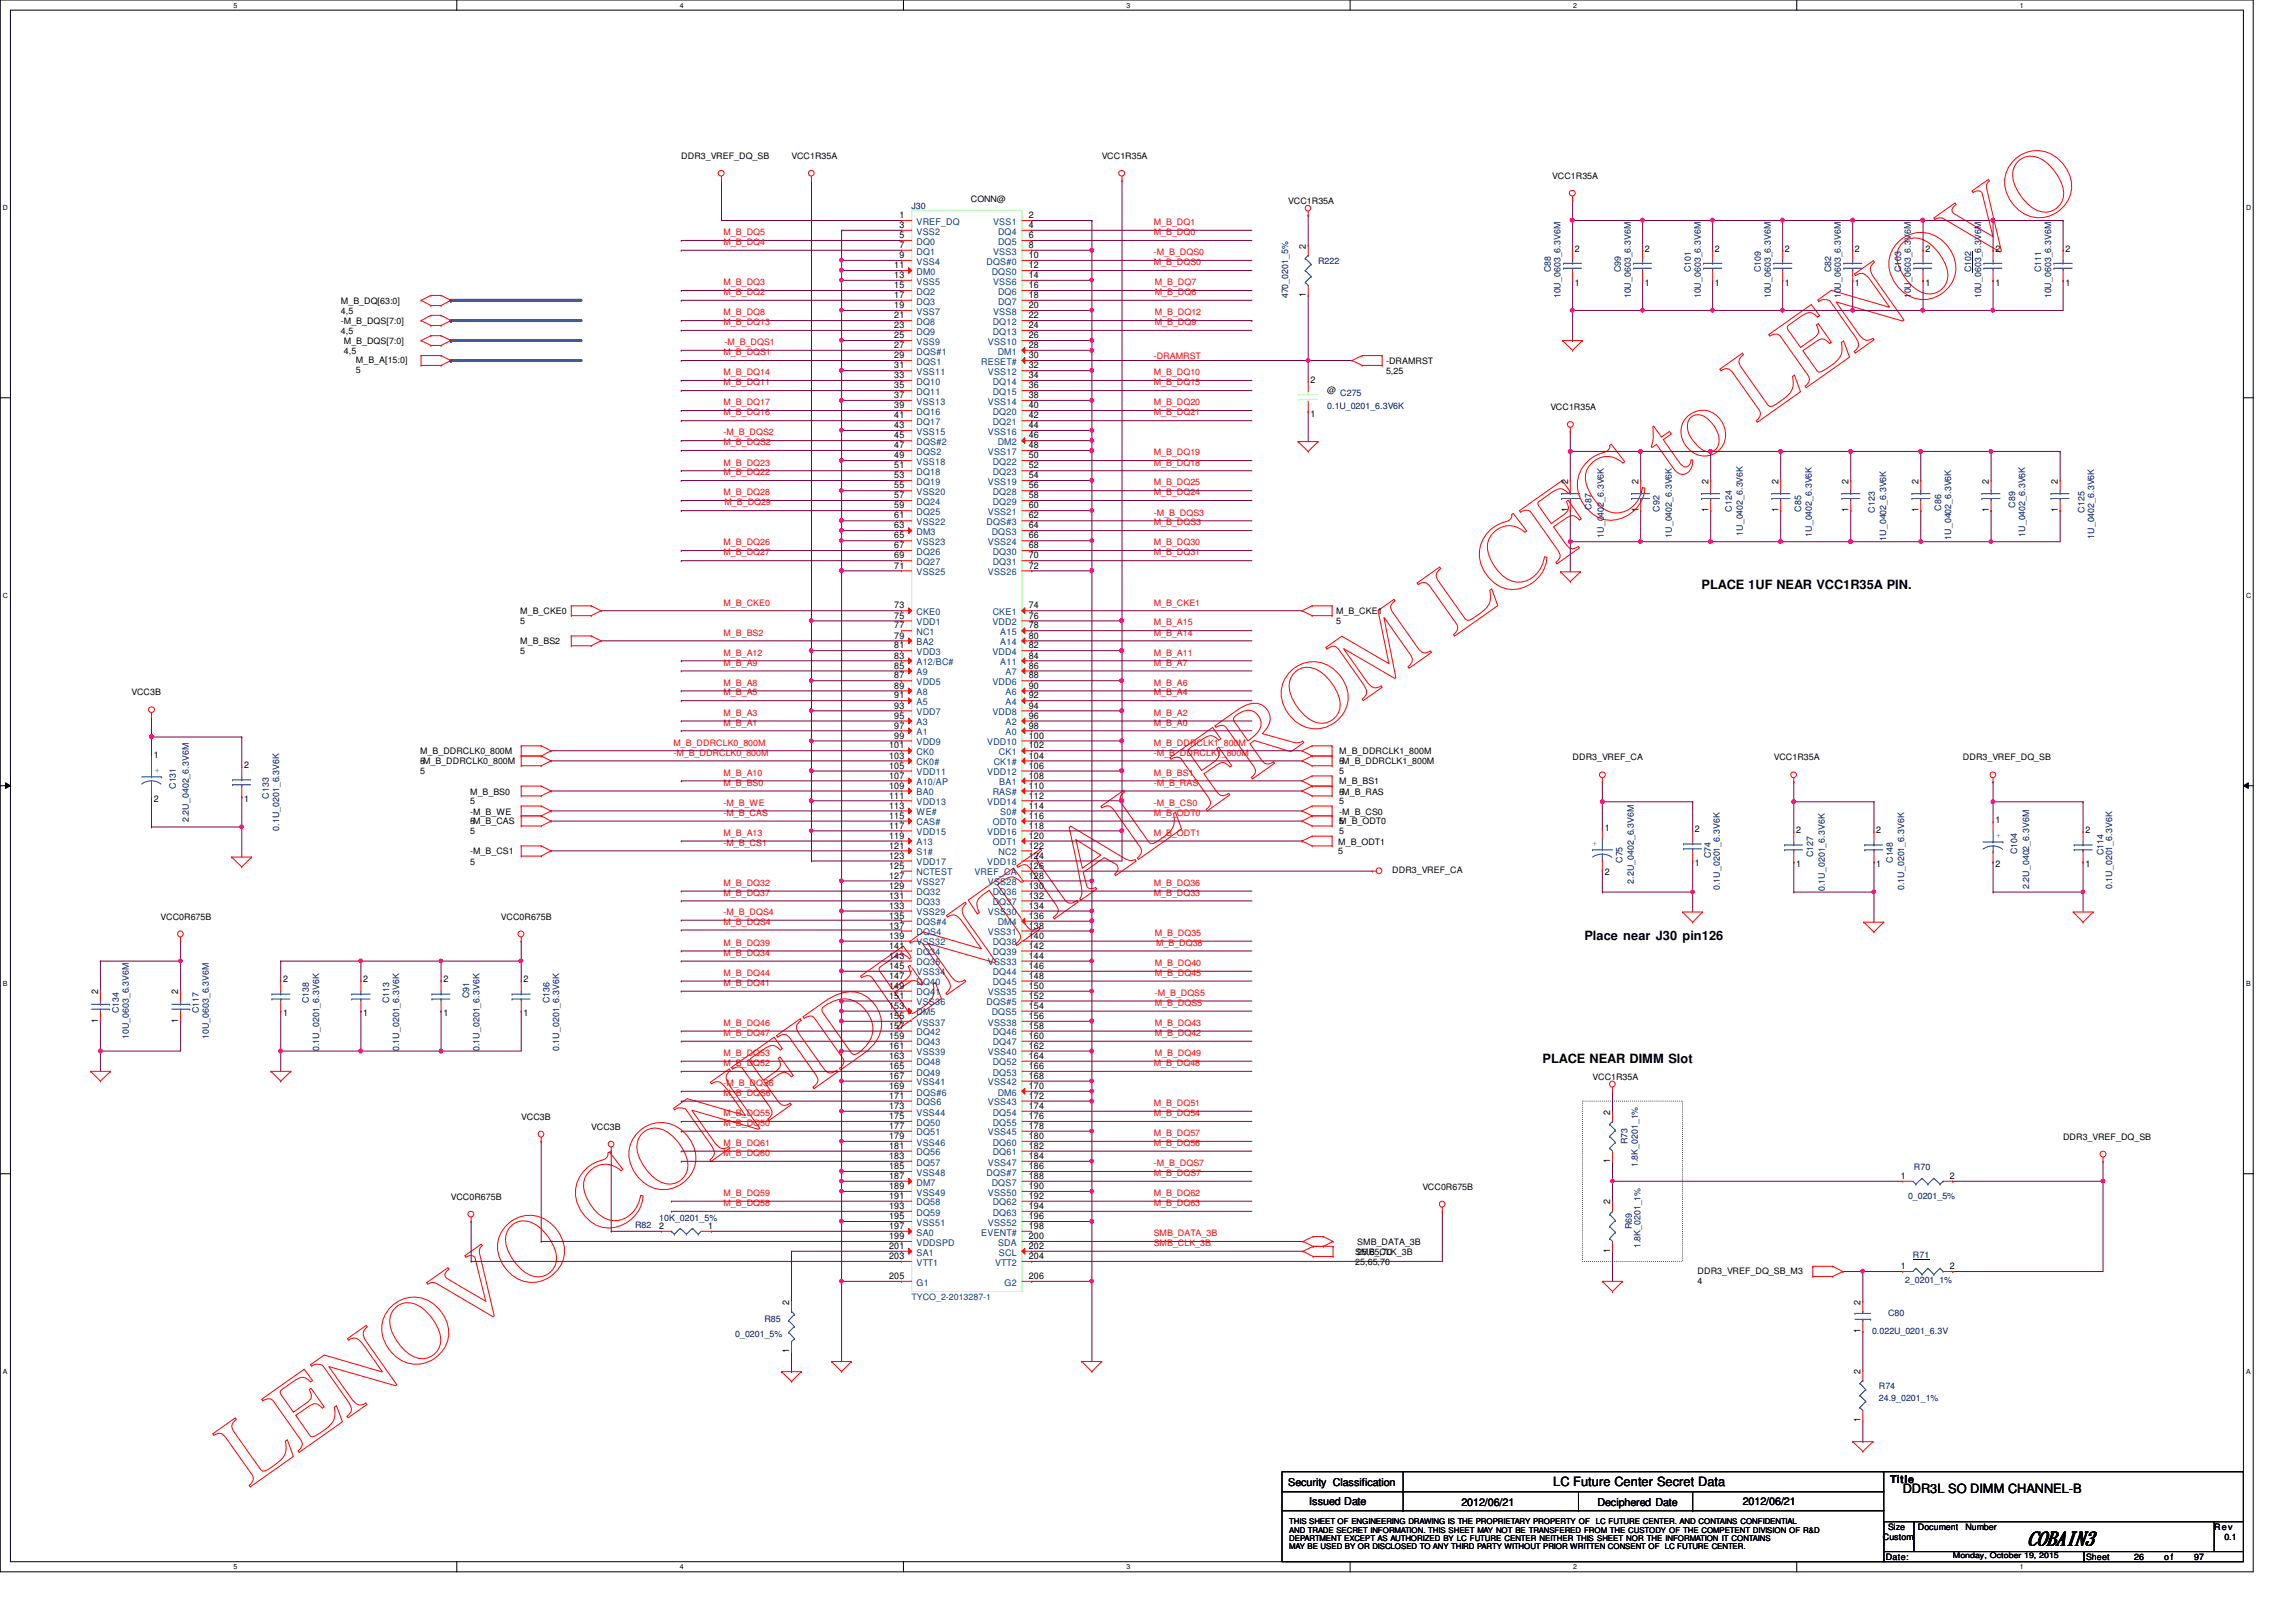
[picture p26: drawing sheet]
<svg xmlns="http://www.w3.org/2000/svg" width="297mm" height="210mm" viewBox="0 0 297 210" stroke-linecap="round" stroke-linejoin="round" font-family="sans-serif">
<defs><g id="words">
<text font-size="12.7" fill="#f00" x="32.2" y="192.5" transform="rotate(-35 32.2 192.5)">LENOVO CONFIDENTIAL FROM LCFC to LENOVO</text>
<text font-size="2.6" x="262.3" y="199.9">COBAIN3</text>
<g font-size="1.7">
<text x="220.1" y="76.2">PLACE 1UF NEAR VCC1R35A PIN.</text>
<text x="205" y="121.6">Place near J30 pin126</text>
<text x="199.6" y="137.5">PLACE NEAR DIMM Slot</text>
<text x="201" y="192.3">LC Future Center Secret Data</text>
<text x="246.2" y="193.2">DDR3L SO DIMM CHANNEL-B</text>
</g>
<g font-size="1.4">
<text x="244.5" y="191.9">Title</text>
<text x="166.7" y="192.3">Security Classification</text>
<text x="169.4" y="194.7">Issued Date</text>
<text x="189.1" y="194.9">2012/06/21</text>
<text x="206.7" y="194.9">Deciphered Date</text>
<text x="225.5" y="194.7">2012/06/21</text>
</g>
<g font-size="1.2">
<text x="116.4" y="28.2">1</text>
<text x="116.4" y="29.5">3</text>
<text x="133.1" y="28.2">2</text>
<text x="133.1" y="29.5">4</text>
<text x="115.7" y="34.7">11</text>
<text x="115.7" y="36">13</text>
<text x="116.4" y="30.8">5</text>
<text x="116.4" y="32.1">7</text>
<text x="116.4" y="33.4">9</text>
<text x="133.1" y="30.8">6</text>
<text x="133.1" y="32.1">8</text>
<text x="133.1" y="33.4">10</text>
<text x="133.1" y="34.7">12</text>
<text x="133.1" y="36">14</text>
<text x="168.9" y="32.2" transform="rotate(-90 168.9 32.2)">2</text>
<text x="203.7" y="32.6">2</text>
<text x="212.8" y="32.6">2</text>
<text x="221.9" y="32.6">2</text>
<text x="230.9" y="32.6">2</text>
<text x="240" y="32.6">2</text>
<text x="249.1" y="32.6">2</text>
<text x="258.1" y="32.6">2</text>
<text x="267.2" y="32.6">2</text>
<text x="115.7" y="37.3">15</text>
<text x="115.7" y="38.6">17</text>
<text x="115.7" y="39.9">19</text>
<text x="115.7" y="41.2">21</text>
<text x="133.1" y="37.3">16</text>
<text x="133.1" y="38.6">18</text>
<text x="133.1" y="39.9">20</text>
<text x="133.1" y="41.2">22</text>
<text x="168.9" y="38.5" transform="rotate(-90 168.9 38.5)">1</text>
<text x="203.7" y="37">1</text>
<text x="212.8" y="37">1</text>
<text x="221.9" y="37">1</text>
<text x="230.9" y="37">1</text>
<text x="240" y="37">1</text>
<text x="249.1" y="37">1</text>
<text x="258.1" y="37">1</text>
<text x="267.2" y="37">1</text>
<text x="115.7" y="42.5">23</text>
<text x="115.7" y="43.8">25</text>
<text x="115.7" y="45">27</text>
<text x="115.7" y="46.4">29</text>
<text x="115.7" y="47.7">31</text>
<text x="133.1" y="42.5">24</text>
<text x="133.1" y="43.8">26</text>
<text x="133.1" y="45">28</text>
<text x="133.1" y="46.4">30</text>
<text x="133.1" y="47.7">32</text>
<text x="115.7" y="48.9">33</text>
<text x="115.7" y="50.2">35</text>
<text x="115.7" y="51.5">37</text>
<text x="115.7" y="52.8">39</text>
<text x="133.1" y="48.9">34</text>
<text x="133.1" y="50.2">36</text>
<text x="133.1" y="51.5">38</text>
<text x="133.1" y="52.8">40</text>
<text x="169.5" y="53.9">1</text>
<text x="169.5" y="49.5">2</text>
<text x="115.7" y="54.1">41</text>
<text x="115.7" y="55.4">43</text>
<text x="115.7" y="56.7">45</text>
<text x="115.7" y="58">47</text>
<text x="115.7" y="59.3">49</text>
<text x="133.1" y="54.1">42</text>
<text x="133.1" y="55.4">44</text>
<text x="133.1" y="56.7">46</text>
<text x="133.1" y="58">48</text>
<text x="133.1" y="59.3">50</text>
<text x="115.7" y="60.6">51</text>
<text x="115.7" y="61.9">53</text>
<text x="115.7" y="63.2">55</text>
<text x="115.7" y="64.5">57</text>
<text x="115.7" y="65.8">59</text>
<text x="133.1" y="60.6">52</text>
<text x="133.1" y="61.9">54</text>
<text x="133.1" y="63.2">56</text>
<text x="133.1" y="64.5">58</text>
<text x="133.1" y="65.8">60</text>
<text x="202.9" y="62.6" transform="rotate(-90 202.9 62.6)">2</text>
<text x="212" y="62.6" transform="rotate(-90 212 62.6)">2</text>
<text x="221" y="62.6" transform="rotate(-90 221 62.6)">2</text>
<text x="230.1" y="62.6" transform="rotate(-90 230.1 62.6)">2</text>
<text x="239.1" y="62.6" transform="rotate(-90 239.1 62.6)">2</text>
<text x="248.2" y="62.6" transform="rotate(-90 248.2 62.6)">2</text>
<text x="257.3" y="62.6" transform="rotate(-90 257.3 62.6)">2</text>
<text x="266.2" y="62.6" transform="rotate(-90 266.2 62.6)">2</text>
<text x="115.7" y="67.1">61</text>
<text x="115.7" y="68.4">63</text>
<text x="115.7" y="69.7">65</text>
<text x="115.7" y="71">67</text>
<text x="133.1" y="67.1">62</text>
<text x="133.1" y="68.4">64</text>
<text x="133.1" y="69.7">66</text>
<text x="133.1" y="71">68</text>
<text x="202.9" y="66.3" transform="rotate(-90 202.9 66.3)">1</text>
<text x="212" y="66.3" transform="rotate(-90 212 66.3)">1</text>
<text x="221" y="66.3" transform="rotate(-90 221 66.3)">1</text>
<text x="230.1" y="66.3" transform="rotate(-90 230.1 66.3)">1</text>
<text x="239.1" y="66.3" transform="rotate(-90 239.1 66.3)">1</text>
<text x="248.2" y="66.3" transform="rotate(-90 248.2 66.3)">1</text>
<text x="257.3" y="66.3" transform="rotate(-90 257.3 66.3)">1</text>
<text x="266.2" y="66.3" transform="rotate(-90 266.2 66.3)">1</text>
<text x="115.7" y="72.3">69</text>
<text x="115.7" y="73.6">71</text>
<text x="133.1" y="72.3">70</text>
<text x="133.1" y="73.6">72</text>
<text x="115.7" y="78.7">73</text>
<text x="115.7" y="80.1">75</text>
<text x="115.7" y="81.3">77</text>
<text x="115.7" y="82.6">79</text>
<text x="115.7" y="83.9">81</text>
<text x="133.1" y="78.7">74</text>
<text x="133.1" y="80.1">76</text>
<text x="133.1" y="81.3">78</text>
<text x="133.1" y="82.6">80</text>
<text x="133.1" y="83.9">82</text>
<text x="115.7" y="85.2">83</text>
<text x="115.7" y="86.5">85</text>
<text x="115.7" y="87.8">87</text>
<text x="115.7" y="89.1">89</text>
<text x="133.1" y="85.2">84</text>
<text x="133.1" y="86.5">86</text>
<text x="133.1" y="87.8">88</text>
<text x="133.1" y="89.1">90</text>
<text x="115.7" y="90.4">91</text>
<text x="115.7" y="91.7">93</text>
<text x="115.7" y="93">95</text>
<text x="115.7" y="94.3">97</text>
<text x="115.7" y="95.6">99</text>
<text x="133.1" y="90.4">92</text>
<text x="133.1" y="91.7">94</text>
<text x="133.1" y="93">96</text>
<text x="133.1" y="94.3">98</text>
<text x="133.1" y="95.6">100</text>
<text x="19.9" y="98.1">1</text>
<text x="31.6" y="99.4">2</text>
<text x="115" y="96.9">101</text>
<text x="115" y="98.2">103</text>
<text x="115" y="99.5">105</text>
<text x="115" y="100.8">107</text>
<text x="133.1" y="96.9">102</text>
<text x="133.1" y="98.2">104</text>
<text x="133.1" y="99.5">106</text>
<text x="133.1" y="100.8">108</text>
<text x="19.9" y="103.8">2</text>
<text x="31.6" y="103.8">1</text>
<text x="115" y="102.1">109</text>
<text x="115" y="103.3">111</text>
<text x="115" y="104.6">113</text>
<text x="115" y="106">115</text>
<text x="115" y="107.2">117</text>
<text x="133.1" y="102.1">110</text>
<text x="133.1" y="103.3">112</text>
<text x="133.1" y="104.6">114</text>
<text x="133.1" y="106">116</text>
<text x="133.1" y="107.2">118</text>
<text x="207.6" y="107.6">1</text>
<text x="219.3" y="107.7">2</text>
<text x="232.4" y="107.8">2</text>
<text x="242.7" y="107.8">2</text>
<text x="258.1" y="106.5">1</text>
<text x="269.8" y="107.8">2</text>
<text x="115" y="108.5">119</text>
<text x="115" y="109.8">121</text>
<text x="115" y="111.1">123</text>
<text x="115" y="112.4">125</text>
<text x="115" y="113.7">127</text>
<text x="133.1" y="108.5">120</text>
<text x="133.1" y="109.8">122</text>
<text x="133.1" y="111.1">124</text>
<text x="133.1" y="112.4">126</text>
<text x="133.1" y="113.7">128</text>
<text x="207.6" y="113.3">2</text>
<text x="219.3" y="112.1">1</text>
<text x="232.4" y="112.2">1</text>
<text x="242.7" y="112.2">1</text>
<text x="258.1" y="112.2">2</text>
<text x="269.8" y="112.2">1</text>
<text x="115" y="115">129</text>
<text x="115" y="116.3">131</text>
<text x="115" y="117.6">133</text>
<text x="115" y="118.9">135</text>
<text x="133.1" y="115">130</text>
<text x="133.1" y="116.3">132</text>
<text x="133.1" y="117.6">134</text>
<text x="133.1" y="118.9">136</text>
<text x="115" y="120.2">137</text>
<text x="115" y="121.5">139</text>
<text x="115" y="122.8">141</text>
<text x="115" y="124.1">143</text>
<text x="115" y="125.4">145</text>
<text x="133.1" y="120.2">138</text>
<text x="133.1" y="121.5">140</text>
<text x="133.1" y="122.8">142</text>
<text x="133.1" y="124.1">144</text>
<text x="133.1" y="125.4">146</text>
<text x="12.7" y="128.7" transform="rotate(-90 12.7 128.7)">2</text>
<text x="23.1" y="128.7" transform="rotate(-90 23.1 128.7)">2</text>
<text x="36.6" y="131.5">1</text>
<text x="36.6" y="127.1">2</text>
<text x="47" y="131.5">1</text>
<text x="47" y="127.1">2</text>
<text x="57.4" y="131.5">1</text>
<text x="57.4" y="127.1">2</text>
<text x="67.7" y="131.5">1</text>
<text x="67.7" y="127.1">2</text>
<text x="115" y="126.7">147</text>
<text x="115" y="128">149</text>
<text x="115" y="129.2">151</text>
<text x="115" y="130.6">153</text>
<text x="115" y="131.9">155</text>
<text x="133.1" y="126.7">148</text>
<text x="133.1" y="128">150</text>
<text x="133.1" y="129.2">152</text>
<text x="133.1" y="130.6">154</text>
<text x="133.1" y="131.9">156</text>
<text x="12.7" y="132.4" transform="rotate(-90 12.7 132.4)">1</text>
<text x="23.1" y="132.4" transform="rotate(-90 23.1 132.4)">1</text>
<text x="115" y="133.1">157</text>
<text x="115" y="134.5">159</text>
<text x="115" y="135.7">161</text>
<text x="115" y="137">163</text>
<text x="133.1" y="133.1">158</text>
<text x="133.1" y="134.5">160</text>
<text x="133.1" y="135.7">162</text>
<text x="133.1" y="137">164</text>
<text x="115" y="138.3">165</text>
<text x="115" y="139.6">167</text>
<text x="115" y="140.9">169</text>
<text x="115" y="142.2">171</text>
<text x="115" y="143.5">173</text>
<text x="133.1" y="138.3">166</text>
<text x="133.1" y="139.6">168</text>
<text x="133.1" y="140.9">170</text>
<text x="133.1" y="142.2">172</text>
<text x="133.1" y="143.5">174</text>
<text x="115" y="144.8">175</text>
<text x="115" y="146.1">177</text>
<text x="115" y="147.4">179</text>
<text x="115" y="148.7">181</text>
<text x="115" y="150">183</text>
<text x="133.1" y="144.8">176</text>
<text x="133.1" y="146.1">178</text>
<text x="133.1" y="147.4">180</text>
<text x="133.1" y="148.7">182</text>
<text x="133.1" y="150">184</text>
<text x="208.3" y="144.2" transform="rotate(-90 208.3 144.2)">2</text>
<text x="115" y="151.3">185</text>
<text x="115" y="152.6">187</text>
<text x="115" y="153.9">189</text>
<text x="115" y="155.2">191</text>
<text x="133.1" y="151.3">186</text>
<text x="133.1" y="152.6">188</text>
<text x="133.1" y="153.9">190</text>
<text x="133.1" y="155.2">192</text>
<text x="208.3" y="155.9" transform="rotate(-90 208.3 155.9)">2</text>
<text x="208.3" y="150.5" transform="rotate(-90 208.3 150.5)">1</text>
<text x="245.9" y="152.6">1</text>
<text x="252.3" y="152.6">2</text>
<text x="85.3" y="159">2</text>
<text x="91.6" y="159">1</text>
<text x="115" y="156.5">193</text>
<text x="115" y="157.8">195</text>
<text x="115" y="159">197</text>
<text x="115" y="160.4">199</text>
<text x="115" y="161.6">201</text>
<text x="133.1" y="156.5">194</text>
<text x="133.1" y="157.8">196</text>
<text x="133.1" y="159">198</text>
<text x="133.1" y="160.4">200</text>
<text x="133.1" y="161.6">202</text>
<text x="115" y="162.9">203</text>
<text x="115" y="165.5">205</text>
<text x="133.1" y="162.9">204</text>
<text x="133.1" y="165.5">206</text>
<text x="208.3" y="162.2" transform="rotate(-90 208.3 162.2)">1</text>
<text x="245.9" y="164.3">1</text>
<text x="252.3" y="164.3">2</text>
<text x="102.1" y="168.8" transform="rotate(-90 102.1 168.8)">2</text>
<text x="240.7" y="172.6" transform="rotate(-90 240.7 172.6)">1</text>
<text x="240.7" y="168.8" transform="rotate(-90 240.7 168.8)">2</text>
<text x="102.1" y="175.1" transform="rotate(-90 102.1 175.1)">1</text>
<text x="240.7" y="177.8" transform="rotate(-90 240.7 177.8)">2</text>
<text x="240.7" y="184.1" transform="rotate(-90 240.7 184.1)">1</text>
</g>
<g font-size="1.2" fill="#004080">
<text x="118.6" y="29.1">VREF_DQ</text>
<text x="128.5" y="29.1">VSS1</text>
<text x="118.6" y="30.4">VSS2</text>
<text x="118.6" y="31.7">DQ0</text>
<text x="118.6" y="32.9">DQ1</text>
<text x="118.6" y="34.2">VSS4</text>
<text x="118.6" y="35.6">DM0</text>
<text x="127.6" y="34.2">DQS#0</text>
<text x="128.3" y="35.6">DQS0</text>
<text x="128.5" y="32.9">VSS3</text>
<text x="129.1" y="30.4">DQ4</text>
<text x="129.1" y="31.7">DQ5</text>
<text x="118.6" y="36.8">VSS5</text>
<text x="118.6" y="38.1">DQ2</text>
<text x="118.6" y="39.4">DQ3</text>
<text x="118.6" y="40.7">VSS7</text>
<text x="128.5" y="36.8">VSS6</text>
<text x="128.5" y="40.7">VSS8</text>
<text x="129.1" y="38.1">DQ6</text>
<text x="129.1" y="39.4">DQ7</text>
<text x="118.6" y="42">DQ8</text>
<text x="118.6" y="43.3">DQ9</text>
<text x="118.6" y="44.6">VSS9</text>
<text x="118.6" y="45.9">DQS#1</text>
<text x="118.6" y="47.2">DQS1</text>
<text x="127" y="47.2">RESET#</text>
<text x="127.8" y="44.6">VSS10</text>
<text x="128.4" y="42">DQ12</text>
<text x="128.4" y="43.3">DQ13</text>
<text x="129.1" y="45.9">DM1</text>
<text x="118.6" y="48.5">VSS11</text>
<text x="118.6" y="49.8">DQ10</text>
<text x="118.6" y="51.1">DQ11</text>
<text x="118.6" y="52.4">VSS13</text>
<text x="118.6" y="53.7">DQ16</text>
<text x="127.8" y="48.5">VSS12</text>
<text x="127.8" y="52.4">VSS14</text>
<text x="128.4" y="49.8">DQ14</text>
<text x="128.4" y="51.1">DQ15</text>
<text x="128.4" y="53.7">DQ20</text>
<text x="118.6" y="55">DQ17</text>
<text x="118.6" y="56.3">VSS15</text>
<text x="118.6" y="57.6">DQS#2</text>
<text x="118.6" y="58.8">DQS2</text>
<text x="127.8" y="56.3">VSS16</text>
<text x="127.8" y="58.8">VSS17</text>
<text x="128.4" y="55">DQ21</text>
<text x="129.1" y="57.6">DM2</text>
<text x="118.6" y="60.2">VSS18</text>
<text x="118.6" y="61.5">DQ18</text>
<text x="118.6" y="62.7">DQ19</text>
<text x="118.6" y="64.1">VSS20</text>
<text x="118.6" y="65.3">DQ24</text>
<text x="127.8" y="62.7">VSS19</text>
<text x="128.4" y="60.2">DQ22</text>
<text x="128.4" y="61.5">DQ23</text>
<text x="128.4" y="64.1">DQ28</text>
<text x="128.4" y="65.3">DQ29</text>
<text x="118.6" y="66.6">DQ25</text>
<text x="118.6" y="67.9">VSS22</text>
<text x="118.6" y="69.2">DM3</text>
<text x="118.6" y="70.5">VSS23</text>
<text x="118.6" y="71.8">DQ26</text>
<text x="127.6" y="67.9">DQS#3</text>
<text x="127.8" y="66.6">VSS21</text>
<text x="127.8" y="70.5">VSS24</text>
<text x="128.3" y="69.2">DQS3</text>
<text x="128.4" y="71.8">DQ30</text>
<text x="118.6" y="73.1">DQ27</text>
<text x="118.6" y="74.4">VSS25</text>
<text x="127.8" y="74.4">VSS26</text>
<text x="128.4" y="73.1">DQ31</text>
<text x="118.6" y="79.6">CKE0</text>
<text x="118.6" y="80.9">VDD1</text>
<text x="118.6" y="82.2">NC1</text>
<text x="118.6" y="83.5">BA2</text>
<text x="128.4" y="80.9">VDD2</text>
<text x="128.4" y="79.6">CKE1</text>
<text x="129.4" y="82.2">A15</text>
<text x="129.4" y="83.5">A14</text>
<text x="118.6" y="86.1">A12/BC#</text>
<text x="118.6" y="87.4">A9</text>
<text x="118.6" y="88.6">VDD5</text>
<text x="118.6" y="90">A8</text>
<text x="118.6" y="84.8">VDD3</text>
<text x="128.4" y="88.6">VDD6</text>
<text x="128.4" y="84.8">VDD4</text>
<text x="129.4" y="86.1">A11</text>
<text x="130.1" y="87.4">A7</text>
<text x="130.1" y="90">A6</text>
<text x="118.6" y="91.2">A5</text>
<text x="118.6" y="92.5">VDD7</text>
<text x="118.6" y="93.9">A3</text>
<text x="118.6" y="95.1">A1</text>
<text x="128.4" y="92.5">VDD8</text>
<text x="130.1" y="91.2">A4</text>
<text x="130.1" y="93.9">A2</text>
<text x="130.1" y="95.1">A0</text>
<text x="118.6" y="96.4">VDD9</text>
<text x="118.6" y="97.7">CK0</text>
<text x="118.6" y="99">CK0#</text>
<text x="118.6" y="100.3">VDD11</text>
<text x="118.6" y="101.6">A10/AP</text>
<text x="127.7" y="96.4">VDD10</text>
<text x="127.7" y="100.3">VDD12</text>
<text x="128.6" y="99">CK1#</text>
<text x="129.2" y="97.7">CK1</text>
<text x="129.3" y="101.6">BA1</text>
<text x="118.6" y="102.9">BA0</text>
<text x="118.6" y="104.2">VDD13</text>
<text x="118.6" y="105.5">WE#</text>
<text x="118.6" y="106.8">CAS#</text>
<text x="127.7" y="104.2">VDD14</text>
<text x="128.4" y="102.9">RAS#</text>
<text x="128.4" y="106.8">ODT0</text>
<text x="129.4" y="105.5">S0#</text>
<text x="118.6" y="108.1">VDD15</text>
<text x="118.6" y="109.4">A13</text>
<text x="118.6" y="110.7">S1#</text>
<text x="118.6" y="112">VDD17</text>
<text x="118.6" y="113.3">NCTEST</text>
<text x="126.1" y="113.3">VREF_CA</text>
<text x="127.7" y="108.1">VDD16</text>
<text x="127.7" y="112">VDD18</text>
<text x="128.4" y="109.4">ODT1</text>
<text x="129.2" y="110.7">NC2</text>
<text x="118.6" y="114.6">VSS27</text>
<text x="118.6" y="115.9">DQ32</text>
<text x="118.6" y="117.1">DQ33</text>
<text x="118.6" y="118.4">VSS29</text>
<text x="118.6" y="119.8">DQS#4</text>
<text x="127.8" y="114.6">VSS28</text>
<text x="127.8" y="118.4">VSS30</text>
<text x="128.4" y="115.9">DQ36</text>
<text x="128.4" y="117.1">DQ37</text>
<text x="129.1" y="119.8">DM4</text>
<text x="118.6" y="121">DQS4</text>
<text x="118.6" y="122.3">VSS32</text>
<text x="118.6" y="123.6">DQ34</text>
<text x="118.6" y="124.9">DQ35</text>
<text x="127.8" y="121">VSS31</text>
<text x="127.8" y="124.9">VSS33</text>
<text x="128.4" y="122.3">DQ38</text>
<text x="128.4" y="123.6">DQ39</text>
<text x="118.6" y="126.2">VSS34</text>
<text x="118.6" y="127.5">DQ40</text>
<text x="118.6" y="128.8">DQ41</text>
<text x="118.6" y="130.1">VSS36</text>
<text x="118.6" y="131.4">DM5</text>
<text x="127.6" y="130.1">DQS#5</text>
<text x="127.8" y="128.8">VSS35</text>
<text x="128.3" y="131.4">DQS5</text>
<text x="128.4" y="126.2">DQ44</text>
<text x="128.4" y="127.5">DQ45</text>
<text x="118.6" y="132.7">VSS37</text>
<text x="118.6" y="134">DQ42</text>
<text x="118.6" y="135.3">DQ43</text>
<text x="118.6" y="136.6">VSS39</text>
<text x="118.6" y="137.9">DQ48</text>
<text x="127.8" y="132.7">VSS38</text>
<text x="127.8" y="136.6">VSS40</text>
<text x="128.4" y="134">DQ46</text>
<text x="128.4" y="135.3">DQ47</text>
<text x="128.4" y="137.9">DQ52</text>
<text x="118.6" y="139.2">DQ49</text>
<text x="118.6" y="140.5">VSS41</text>
<text x="118.6" y="141.8">DQS#6</text>
<text x="118.6" y="143">DQS6</text>
<text x="127.8" y="140.5">VSS42</text>
<text x="127.8" y="143">VSS43</text>
<text x="128.4" y="139.2">DQ53</text>
<text x="129.1" y="141.8">DM6</text>
<text x="118.6" y="144.4">VSS44</text>
<text x="118.6" y="145.7">DQ50</text>
<text x="118.6" y="146.9">DQ51</text>
<text x="118.6" y="148.3">VSS46</text>
<text x="118.6" y="149.5">DQ56</text>
<text x="127.8" y="146.9">VSS45</text>
<text x="128.4" y="144.4">DQ54</text>
<text x="128.4" y="145.7">DQ55</text>
<text x="128.4" y="148.3">DQ60</text>
<text x="128.4" y="149.5">DQ61</text>
<text x="118.6" y="150.8">DQ57</text>
<text x="118.6" y="152.1">VSS48</text>
<text x="118.6" y="153.4">DM7</text>
<text x="118.6" y="154.7">VSS49</text>
<text x="118.6" y="156">DQ58</text>
<text x="127.6" y="152.1">DQS#7</text>
<text x="127.8" y="150.8">VSS47</text>
<text x="127.8" y="154.7">VSS50</text>
<text x="128.3" y="153.4">DQS7</text>
<text x="128.4" y="156">DQ62</text>
<text x="118.6" y="157.3">DQ59</text>
<text x="118.6" y="158.6">VSS51</text>
<text x="118.6" y="159.9">SA0</text>
<text x="118.6" y="161.2">VDDSPD</text>
<text x="127" y="159.9">EVENT#</text>
<text x="127.8" y="158.6">VSS52</text>
<text x="128.4" y="157.3">DQ63</text>
<text x="129.1" y="161.2">SDA</text>
<text x="118.6" y="162.5">SA1</text>
<text x="118.6" y="163.8">VTT1</text>
<text x="118.6" y="166.4">G1</text>
<text x="128.7" y="163.8">VTT2</text>
<text x="129.2" y="162.5">SCL</text>
<text x="130" y="166.4">G2</text>
</g>
<g font-size="1.1">
<text x="88.1" y="20.5">DDR3_VREF_DQ_SB</text>
<text x="102.4" y="20.5">VCC1R35A</text>
<text x="142.5" y="20.5">VCC1R35A</text>
<text x="200.8" y="23.2">VCC1R35A</text>
<text x="125.6" y="26.1">CONN@</text>
<text x="166.7" y="26.4">VCC1R35A</text>
<text x="44.1" y="39.3">M_B_DQ[63:0]</text>
<text x="44.1" y="40.6">4,5</text>
<text x="44.1" y="41.9">-M_B_DQS[7:0]</text>
<text x="44.1" y="43.2">4,5</text>
<text x="44.5" y="44.5">M_B_DQS[7:0]</text>
<text x="44.5" y="45.8">4,5</text>
<text x="46.1" y="47">M_B_A[15:0]</text>
<text x="179.3" y="47.1">-DRAMRST</text>
<text x="46.1" y="48.3">5</text>
<text x="171.7" y="50.8">@</text>
<text x="179.3" y="48.4">5,25</text>
<text x="200.6" y="53">VCC1R35A</text>
<text x="67.3" y="79.5">M_B_CKE0</text>
<text x="67.3" y="80.8">5</text>
<text x="67.3" y="83.4">M_B_BS2</text>
<text x="172.8" y="79.5">M_B_CKE1</text>
<text x="172.8" y="80.8">5</text>
<text x="67.3" y="84.7">5</text>
<text x="17" y="90">VCC3B</text>
<text x="54.4" y="97.6">M_B_DDRCLK0_800M</text>
<text x="54.4" y="98.9">5</text>
<text x="54.4" y="98.9">-M_B_DDRCLK0_800M</text>
<text x="54.4" y="100.2">5</text>
<text x="173.3" y="97.6">M_B_DDRCLK1_800M</text>
<text x="173.3" y="98.9">5</text>
<text x="173.3" y="101.5">M_B_BS1</text>
<text x="173.3" y="98.9">-M_B_DDRCLK1_800M</text>
<text x="173.3" y="100.2">5</text>
<text x="203.5" y="98.4">DDR3_VREF_CA</text>
<text x="229.5" y="98.4">VCC1R35A</text>
<text x="254" y="98.4">DDR3_VREF_DQ_SB</text>
<text x="60.8" y="102.8">M_B_BS0</text>
<text x="60.8" y="104.1">5</text>
<text x="60.8" y="106.7">-M_B_CAS</text>
<text x="60.8" y="108">5</text>
<text x="60.8" y="105.4">-M_B_WE</text>
<text x="60.8" y="106.7">5</text>
<text x="173.3" y="105.4">-M_B_CS0</text>
<text x="173.3" y="106.7">5</text>
<text x="173.3" y="102.8">5</text>
<text x="173.3" y="102.8">-M_B_RAS</text>
<text x="173.3" y="104.1">5</text>
<text x="173.3" y="106.7">M_B_ODT0</text>
<text x="173.3" y="108">5</text>
<text x="60.8" y="110.6">-M_B_CS1</text>
<text x="60.8" y="111.9">5</text>
<text x="173.1" y="109.3">M_B_ODT1</text>
<text x="173.1" y="110.6">5</text>
<text x="180.1" y="113">DDR3_VREF_CA</text>
<text x="20.8" y="119">VCC0R675B</text>
<text x="64.8" y="119">VCC0R675B</text>
<text x="206" y="139.7">VCC1R35A</text>
<text x="67.4" y="144.9">VCC3B</text>
<text x="76.5" y="146.2">VCC3B</text>
<text x="266.9" y="147.5">DDR3_VREF_DQ_SB</text>
<text x="58.3" y="155.3">VCC0R675B</text>
<text x="184" y="154">VCC0R675B</text>
<text x="175.6" y="161.1">SMB_DATA_3B</text>
<text x="175.3" y="162.4">SMB_CLK_3B</text>
<text x="175.3" y="163.7">25,65,70</text>
<text x="175.6" y="162.4">25,65,70</text>
<text x="219.6" y="164.8">DDR3_VREF_DQ_SB_M3</text>
<text x="219.6" y="166.2">4</text>
<text x="243.6" y="199.3">Custom</text>
<text x="244" y="201.9">Date:</text>
<text x="244.3" y="198">Size</text>
<text x="248.1" y="198">Document</text>
<text x="254.3" y="198">Number</text>
<text x="269.9" y="201.9">Sheet</text>
<text x="276.1" y="201.9">26</text>
<text x="280" y="201.9">o f</text>
<text x="283.9" y="201.9">97</text>
<text x="286.5" y="198">Rev</text>
<text x="287.8" y="199.3">0.1</text>
</g>
<g font-size="1.1" fill="#000080">
<text x="117.9" y="27">J30</text>
<text x="170.5" y="34.2">R222</text>
<text x="200.6" y="35.3" transform="rotate(-90 200.6 35.3)">C88</text>
<text x="209.7" y="35.3" transform="rotate(-90 209.7 35.3)">C99</text>
<text x="218.7" y="35.3" transform="rotate(-90 218.7 35.3)">C101</text>
<text x="227.8" y="35.3" transform="rotate(-90 227.8 35.3)">C109</text>
<text x="236.9" y="35.3" transform="rotate(-90 236.9 35.3)">C82</text>
<text x="246" y="35.3" transform="rotate(-90 246 35.3)">C103</text>
<text x="255" y="35.3" transform="rotate(-90 255 35.3)">C102</text>
<text x="264.1" y="35.3" transform="rotate(-90 264.1 35.3)">C111</text>
<text x="166.7" y="38.6" transform="rotate(-90 166.7 38.6)">470_0201_5%</text>
<text x="201.9" y="38.6" transform="rotate(-90 201.9 38.6)">10U_0603_6.3V6M</text>
<text x="211" y="38.6" transform="rotate(-90 211 38.6)">10U_0603_6.3V6M</text>
<text x="220" y="38.6" transform="rotate(-90 220 38.6)">10U_0603_6.3V6M</text>
<text x="229.1" y="38.6" transform="rotate(-90 229.1 38.6)">10U_0603_6.3V6M</text>
<text x="238.2" y="38.6" transform="rotate(-90 238.2 38.6)">10U_0603_6.3V6M</text>
<text x="247.2" y="38.6" transform="rotate(-90 247.2 38.6)">10U_0603_6.3V6M</text>
<text x="256.3" y="38.6" transform="rotate(-90 256.3 38.6)">10U_0603_6.3V6M</text>
<text x="265.4" y="38.6" transform="rotate(-90 265.4 38.6)">10U_0603_6.3V6M</text>
<text x="171.7" y="52.9">0.1U_0201_6.3V6K</text>
<text x="173.4" y="51.3">C275</text>
<text x="205.9" y="66" transform="rotate(-90 205.9 66)">C87</text>
<text x="260.7" y="65.7" transform="rotate(-90 260.7 65.7)">C89</text>
<text x="207.5" y="69.6" transform="rotate(-90 207.5 69.6)">1U_0402_6.3V6K</text>
<text x="214.7" y="66.2" transform="rotate(-90 214.7 66.2)">C92</text>
<text x="216.3" y="69.6" transform="rotate(-90 216.3 69.6)">1U_0402_6.3V6K</text>
<text x="224.1" y="66.2" transform="rotate(-90 224.1 66.2)">C124</text>
<text x="225.5" y="69.3" transform="rotate(-90 225.5 69.3)">1U_0402_6.3V6K</text>
<text x="233" y="66.2" transform="rotate(-90 233 66.2)">C85</text>
<text x="234.4" y="69.5" transform="rotate(-90 234.4 69.5)">1U_0402_6.3V6K</text>
<text x="242.6" y="66.3" transform="rotate(-90 242.6 66.3)">C123</text>
<text x="244" y="70" transform="rotate(-90 244 70)">1U_0402_6.3V6K</text>
<text x="251.1" y="66.1" transform="rotate(-90 251.1 66.1)">C86</text>
<text x="252.4" y="69.9" transform="rotate(-90 252.4 69.9)">1U_0402_6.3V6K</text>
<text x="262" y="69.5" transform="rotate(-90 262 69.5)">1U_0402_6.3V6K</text>
<text x="269.7" y="66.3" transform="rotate(-90 269.7 66.3)">C125</text>
<text x="270.9" y="69.7" transform="rotate(-90 270.9 69.7)">1U_0402_6.3V6K</text>
<text x="22.7" y="102.1" transform="rotate(-90 22.7 102.1)">C131</text>
<text x="24.4" y="106.4" transform="rotate(-90 24.4 106.4)">2.2U_0402_6.3V6M</text>
<text x="34.8" y="103.4" transform="rotate(-90 34.8 103.4)">C133</text>
<text x="36.1" y="107.5" transform="rotate(-90 36.1 107.5)">0.1U_0201_6.3V6K</text>
<text x="209.9" y="111.7" transform="rotate(-90 209.9 111.7)">C75</text>
<text x="221.3" y="111" transform="rotate(-90 221.3 111)">C74</text>
<text x="234.6" y="110.9" transform="rotate(-90 234.6 110.9)">C127</text>
<text x="244.9" y="111.7" transform="rotate(-90 244.9 111.7)">C148</text>
<text x="261" y="110.5" transform="rotate(-90 261 110.5)">C104</text>
<text x="272.1" y="110.7" transform="rotate(-90 272.1 110.7)">C114</text>
<text x="211.4" y="114.4" transform="rotate(-90 211.4 114.4)">2.2U_0402_6.3V6M</text>
<text x="222.5" y="115.2" transform="rotate(-90 222.5 115.2)">0.1U_0201_6.3V6K</text>
<text x="236.1" y="115.3" transform="rotate(-90 236.1 115.3)">0.1U_0201_6.3V6K</text>
<text x="246.3" y="115.2" transform="rotate(-90 246.3 115.2)">0.1U_0201_6.3V6K</text>
<text x="262.5" y="115.1" transform="rotate(-90 262.5 115.1)">2.2U_0402_6.3V6M</text>
<text x="273.3" y="115.1" transform="rotate(-90 273.3 115.1)">0.1U_0201_6.3V6K</text>
<text x="15.4" y="131.1" transform="rotate(-90 15.4 131.1)">C134</text>
<text x="25.7" y="131.1" transform="rotate(-90 25.7 131.1)">C117</text>
<text x="40" y="129.8" transform="rotate(-90 40 129.8)">C138</text>
<text x="50.3" y="129.8" transform="rotate(-90 50.3 129.8)">C113</text>
<text x="60.7" y="129.2" transform="rotate(-90 60.7 129.2)">C91</text>
<text x="71.1" y="129.8" transform="rotate(-90 71.1 129.8)">C136</text>
<text x="16.7" y="134.5" transform="rotate(-90 16.7 134.5)">10U_0603_6.3V6M</text>
<text x="27" y="134.5" transform="rotate(-90 27 134.5)">10U_0603_6.3V6M</text>
<text x="41.3" y="136" transform="rotate(-90 41.3 136)">0.1U_0201_6.3V6K</text>
<text x="51.6" y="136" transform="rotate(-90 51.6 136)">0.1U_0201_6.3V6K</text>
<text x="62" y="136" transform="rotate(-90 62 136)">0.1U_0201_6.3V6K</text>
<text x="72.3" y="136" transform="rotate(-90 72.3 136)">0.1U_0201_6.3V6K</text>
<text x="210.6" y="148.1" transform="rotate(-90 210.6 148.1)">R73</text>
<text x="211.9" y="151" transform="rotate(-90 211.9 151)">1.8K_0201_1%</text>
<text x="246.8" y="155.2">0_0201_5%</text>
<text x="247.6" y="151.4">R70</text>
<text x="82.2" y="158.9">R82</text>
<text x="85.3" y="158">10K_0201_5%</text>
<text x="211.1" y="159.1" transform="rotate(-90 211.1 159.1)">R69</text>
<text x="212.3" y="161.5" transform="rotate(-90 212.3 161.5)">1.8K_0201_1%</text>
<text x="246.5" y="166">2_0201_1%</text>
<text x="247.5" y="162.8">R71</text>
<text x="95.1" y="173">0_0201_5%</text>
<text x="98.9" y="171.1">R85</text>
<text x="242.2" y="172.6">0.022U_0201_6.3V</text>
<text x="244.3" y="170.3">C80</text>
<text x="243.1" y="179.7">R74</text>
<text x="243.1" y="181.3">24.9_0201_1%</text>
</g>
<g font-size="1.1" fill="#f00">
<text x="149.3" y="29.1">M_B_DQ1</text>
<text x="93.6" y="30.4">M_B_DQ5</text>
<text x="93.6" y="31.7">M_B_DQ4</text>
<text x="149.3" y="33">-M_B_DQS0</text>
<text x="149.3" y="34.3">M_B_DQS0</text>
<text x="149.3" y="30.4">M_B_DQ0</text>
<text x="93.6" y="36.9">M_B_DQ3</text>
<text x="93.6" y="38.2">M_B_DQ2</text>
<text x="93.6" y="40.8">M_B_DQ8</text>
<text x="149.4" y="36.9">M_B_DQ7</text>
<text x="149.4" y="38.2">M_B_DQ6</text>
<text x="149.4" y="40.8">M_B_DQ12</text>
<text x="93.6" y="46">M_B_DQS1</text>
<text x="93.6" y="42.1">M_B_DQ13</text>
<text x="93.7" y="44.7">-M_B_DQS1</text>
<text x="149.3" y="46.4">-DRAMRST</text>
<text x="149.4" y="42.1">M_B_DQ9</text>
<text x="93.6" y="49.9">M_B_DQ11</text>
<text x="93.6" y="48.6">M_B_DQ14</text>
<text x="93.6" y="53.8">M_B_DQ16</text>
<text x="93.6" y="52.5">M_B_DQ17</text>
<text x="149.3" y="48.6">M_B_DQ10</text>
<text x="149.3" y="52.5">M_B_DQ20</text>
<text x="149.3" y="53.8">M_B_DQ21</text>
<text x="149.3" y="49.9">M_B_DQ15</text>
<text x="93.6" y="56.3">-M_B_DQS2</text>
<text x="93.6" y="57.6">M_B_DQS2</text>
<text x="149.3" y="58.9">M_B_DQ19</text>
<text x="93.6" y="60.2">M_B_DQ23</text>
<text x="93.6" y="64.1">M_B_DQ28</text>
<text x="93.6" y="61.5">M_B_DQ22</text>
<text x="93.7" y="65.4">M_B_DQ29</text>
<text x="149.3" y="64.1">M_B_DQ24</text>
<text x="149.3" y="60.2">M_B_DQ18</text>
<text x="149.3" y="62.8">M_B_DQ25</text>
<text x="93.6" y="70.6">M_B_DQ26</text>
<text x="93.6" y="71.9">M_B_DQ27</text>
<text x="149.3" y="66.7">-M_B_DQS3</text>
<text x="149.3" y="68">M_B_DQS3</text>
<text x="149.3" y="71.9">M_B_DQ31</text>
<text x="149.3" y="70.6">M_B_DQ30</text>
<text x="93.6" y="78.4">M_B_CKE0</text>
<text x="93.6" y="82.3">M_B_BS2</text>
<text x="149.3" y="78.4">M_B_CKE1</text>
<text x="149.3" y="82.3">M_B_A14</text>
<text x="149.3" y="80.9">M_B_A15</text>
<text x="93.6" y="84.8">M_B_A12</text>
<text x="93.6" y="86.1">M_B_A9</text>
<text x="93.6" y="88.7">M_B_A8</text>
<text x="149.3" y="88.7">M_B_A6</text>
<text x="149.3" y="86.1">M_B_A7</text>
<text x="149.3" y="84.8">M_B_A11</text>
<text x="93.6" y="93.9">M_B_A1</text>
<text x="93.6" y="92.6">M_B_A3</text>
<text x="93.6" y="90">M_B_A5</text>
<text x="149.3" y="93.9">M_B_A0</text>
<text x="149.3" y="92.6">M_B_A2</text>
<text x="149.3" y="90">M_B_A4</text>
<text x="87.1" y="97.8">-M_B_DDRCLK0_800M</text>
<text x="87.1" y="96.5">M_B_DDRCLK0_800M</text>
<text x="93.6" y="101.7">M_B_BS0</text>
<text x="93.6" y="100.4">M_B_A10</text>
<text x="149.3" y="97.8">-M_B_DDRCLK1_800M</text>
<text x="149.3" y="96.5">M_B_DDRCLK1_800M</text>
<text x="149.3" y="100.4">M_B_BS1</text>
<text x="149.3" y="101.7">-M_B_RAS</text>
<text x="93.6" y="105.6">-M_B_CAS</text>
<text x="93.6" y="104.3">-M_B_WE</text>
<text x="149.3" y="104.3">-M_B_CS0</text>
<text x="149.3" y="105.6">M_B_ODT0</text>
<text x="93.6" y="109.4">-M_B_CS1</text>
<text x="93.6" y="108.2">M_B_A13</text>
<text x="149.3" y="108.2">M_B_ODT1</text>
<text x="93.6" y="118.4">-M_B_DQS4</text>
<text x="93.6" y="119.7">M_B_DQS4</text>
<text x="93.6" y="115.9">M_B_DQ37</text>
<text x="93.6" y="114.6">M_B_DQ32</text>
<text x="149.3" y="115.9">M_B_DQ33</text>
<text x="149.3" y="114.6">M_B_DQ36</text>
<text x="93.6" y="123.7">M_B_DQ34</text>
<text x="93.6" y="122.4">M_B_DQ39</text>
<text x="149.4" y="121.1">M_B_DQ35</text>
<text x="149.4" y="125">M_B_DQ40</text>
<text x="149.6" y="122.4">M_B_DQ38</text>
<text x="93.6" y="127.6">M_B_DQ41</text>
<text x="93.6" y="126.3">M_B_DQ44</text>
<text x="149.4" y="128.9">-M_B_DQS5</text>
<text x="149.4" y="130.2">M_B_DQS5</text>
<text x="149.4" y="126.3">M_B_DQ45</text>
<text x="93.6" y="132.8">M_B_DQ46</text>
<text x="93.6" y="134.1">M_B_DQ47</text>
<text x="93.6" y="138">M_B_DQ52</text>
<text x="93.6" y="136.7">M_B_DQ53</text>
<text x="149.3" y="138">M_B_DQ48</text>
<text x="149.4" y="136.7">M_B_DQ49</text>
<text x="149.4" y="134.1">M_B_DQ42</text>
<text x="149.4" y="132.8">M_B_DQ43</text>
<text x="93.6" y="140.5">-M_B_DQS6</text>
<text x="93.6" y="141.8">M_B_DQS6</text>
<text x="149.3" y="143.1">M_B_DQ51</text>
<text x="93.6" y="148.3">M_B_DQ61</text>
<text x="93.6" y="149.6">M_B_DQ60</text>
<text x="93.6" y="144.4">M_B_DQ55</text>
<text x="93.6" y="145.7">M_B_DQ50</text>
<text x="149.3" y="147">M_B_DQ57</text>
<text x="149.3" y="148.3">M_B_DQ56</text>
<text x="149.3" y="144.4">M_B_DQ54</text>
<text x="93.6" y="154.8">M_B_DQ59</text>
<text x="149.3" y="150.9">-M_B_DQS7</text>
<text x="149.3" y="152.2">M_B_DQS7</text>
<text x="149.3" y="154.8">M_B_DQ62</text>
<text x="93.6" y="156.1">M_B_DQ58</text>
<text x="149.3" y="160">SMB_DATA_3B</text>
<text x="149.3" y="161.2">SMB_CLK_3B</text>
<text x="149.3" y="156.1">M_B_DQ63</text>
</g>
<g font-size="1.1" fill="#00f">
<text x="20" y="100">+</text>
<text x="206" y="109.5">+</text>
<text x="258.2" y="108.5">+</text>
<text x="117.9" y="168.2">TYCO_2-2013287-1</text>
</g>
<g font-size="1">
<text x="166.8" y="197.3">THIS SHEET OF ENGINEERING DRAWING IS THE PROPRIETARY PROPERTY OF</text>
<text x="206.5" y="197.3">LC FUTURE CENTER. AND CONTAINS CONFIDENTIAL</text>
<text x="166.8" y="198.3">AND TRADE SECRET INFORMATION. THIS SHEET MAY NOT BE TRANSFERED FROM THE CUSTODY OF THE COMPETENT DIVISION OF R&amp;D</text>
<text x="166.8" y="199.4">DEPARTMENT EXCEPT AS AUTHORIZED BY LC FUTURE CENTER NEITHER THIS SHEET NOR THE INFORMATION IT CONTAINS</text>
<text x="166.8" y="200.4">MAY BE USED BY OR DISCLOSED TO ANY THIRD PARTY WITHOUT PRIOR WRITTEN CONSENT OF LC FUTURE CENTER.</text>
<text x="252.6" y="201.7">Monday, October 19, 2015</text>
</g>
<g font-size=".9">
<text x="30.2" y="1">5</text>
<text x="88" y="1">4</text>
<text x="145.8" y="1">3</text>
<text x="203.5" y="1">2</text>
<text x="261.3" y="1">1</text>
<text x=".4" y="27.2">D</text>
<text x="290.6" y="27.2">D</text>
<text x=".4" y="77.3">C</text>
<text x="290.6" y="77.3">C</text>
<text x=".4" y="127.6">B</text>
<text x="290.6" y="127.6">B</text>
<text x=".4" y="177.8">A</text>
<text x="290.6" y="177.8">A</text>
<text x="30.2" y="203.1">5</text>
<text x="88" y="203.1">4</text>
<text x="145.8" y="203.1">3</text>
<text x="203.5" y="203.1">2</text>
<text x="261.3" y="203.1">1</text>
</g>
</g></defs>
<path d="M0 0h291.5v203.4h-291.5zM1.4 1.3h288.8v200.8h-288.8z" fill="none" stroke="#000" stroke-width=".13"/>
<g fill="#fff">
<path d="M30.2 .2h.5v1h-.5z"/>
<path d="M30.2 202.3h.5v1h-.5z"/>
</g>
<path d="M59.1 0v1.3M59.1 202.1v1.3" fill="none" stroke="#000" stroke-width=".13"/>
<g fill="#fff">
<path d="M88 .2h.5v1h-.5z"/>
<path d="M88 202.3h.5v1h-.5z"/>
</g>
<path d="M116.9 0v1.3M116.9 202.1v1.3" fill="none" stroke="#000" stroke-width=".13"/>
<g fill="#fff">
<path d="M145.8 .2h.5v1h-.5z"/>
<path d="M145.8 202.3h.5v1h-.5z"/>
</g>
<path d="M174.7 0v1.3M174.7 202.1v1.3" fill="none" stroke="#000" stroke-width=".13"/>
<g fill="#fff">
<path d="M203.5 .2h.5v1h-.5z"/>
<path d="M203.5 202.3h.5v1h-.5z"/>
</g>
<path d="M232.4 0v1.3M232.4 202.1v1.3" fill="none" stroke="#000" stroke-width=".13"/>
<g fill="#fff">
<path d="M261.3 .2h.5v1h-.5z"/>
<path d="M261.3 202.3h.5v1h-.5z"/>
<path d="M.4 26.4h.6v1h-.6z"/>
<path d="M290.6 26.4h.6v1h-.6z"/>
<path d="M.4 76.5h.6v1.1h-.6z"/>
<path d="M290.6 76.5h.6v1.1h-.6z"/>
</g>
<path d="M0 51.5h1.4M290.2 51.5h1.3" fill="none" stroke="#000" stroke-width=".13"/>
<g fill="#fff">
<path d="M.4 126.7h.6v1.1h-.6z"/>
<path d="M290.6 126.7h.6v1.1h-.6z"/>
</g>
<path d="M0 101.7h1.4M.7 101.3l.7 .4-.7 .3zM290.2 101.7l.7-.4v.7zM290.2 101.7h1.3" fill="none" stroke="#000" stroke-width=".13"/>
<path d="M.7 101.3l.7 .4-.7 .3zM290.2 101.7l.7-.4v.7z" fill="#000"/>
<g fill="#fff">
<path d="M.4 177h.5v1h-.5z"/>
<path d="M290.6 177h.5v1h-.5z"/>
</g>
<path d="M0 151.9h1.4M290.2 151.9h1.3" fill="none" stroke="#000" stroke-width=".13"/>
<path d="M204.7 142.5h13v20.7h-13z" fill="none" stroke="#000" stroke-width=".13" stroke-dasharray="0 .3"/>
<path d="M61 158.1h.1M61 158.1v5.1M108.9 158.1h.1M108.9 158.1h7.7" fill="none" stroke="#800040" stroke-width=".13"/>
<path d="M108.7 157.8h.1l.3 .1-.1 .3-.2 .1-.1-.1z" fill-rule="evenodd" fill="#f0f"/>
<path d="M108.7 157.8h.1l.3 .1-.1 .3-.2 .1-.1-.1z" fill="none" stroke="#f0f" stroke-width=".13"/>
<path d="M108.9 70h.1M108.9 70h7.7M108.9 154.2h.1M108.9 154.2v3.9" fill="none" stroke="#800040" stroke-width=".13"/>
<path d="M108.7 69.8h.3l.1 .1-.1 .2-.2 .1-.1-.1z" fill-rule="evenodd" fill="#f0f"/>
<path d="M108.7 69.8h.3l.1 .1-.1 .2-.2 .1-.1-.1z" fill="none" stroke="#f0f" stroke-width=".13"/>
<path d="M88.1 45.3h.1M88.1 46.7h.1M88.1 45.3h28.5M88.1 46.7h28.5M108.9 68.7h.1M108.9 68.7v1.3M88.1 94.6h.1M88.1 93.3h.1M88.1 94.6h28.5M88.1 93.3h28.5M46.7 136h10.4M57.1 136h.1" fill="none" stroke="#800040" stroke-width=".13"/>
<path d="M56.9 135.8h.1l.2 .1v.3l-.2 .1-.1-.1z" fill-rule="evenodd" fill="#f0f"/>
<path d="M56.9 135.8h.1l.2 .1v.3l-.2 .1-.1-.1z" fill="none" stroke="#f0f" stroke-width=".13"/>
<path d="M105 95.9h.1M105 95.9h11.6M57.1 130.9h.1M57.1 130.9v5.1" fill="none" stroke="#800040" stroke-width=".13"/>
<path d="M104.8 95.7h.3l.1 .1-.1 .2-.2 .1-.1-.1z" fill-rule="evenodd" fill="#f0f"/>
<path d="M104.8 95.7h.3l.1 .1-.1 .2-.2 .1-.1-.1z" fill="none" stroke="#f0f" stroke-width=".13"/>
<g fill="none" stroke="#800040" stroke-width=".13">
<path d="M108.9 55.7h.1M108.9 51.8h.1M108.9 55.7h7.7M108.9 51.8h7.7M105 99.8h.1M105 99.8h11.6M105 103.6h.1M105 103.6h11.6M13 136h.1M13 136v2.6M13 136h10.4M57.1 136h.1"/>
<path d="M67.4 130.9h.1M67.4 130.9v5.1h-10.3M88.1 141.2h.1M88.1 142.5h.1M88.1 141.2h28.5M88.1 142.5h28.5"/>
</g>
<circle cx="13" cy="136" r=".26" fill="#f0f"/>
<circle cx="13" cy="136" r=".26" fill="none" stroke="#f0f" stroke-width=".13"/>
<path d="M108.9 48h.1M108.9 48h7.7M71.3 110.1h.1M71.3 110.1h45.3M23.4 132.2h.1M23.4 132.2v3.8" fill="none" stroke="#800040" stroke-width=".13"/>
<path d="M108.7 47.7h.1l.3 .1-.1 .3-.2 .1-.1-.1z" fill-rule="evenodd" fill="#f0f"/>
<path d="M108.7 47.7h.1l.3 .1-.1 .3-.2 .1-.1-.1z" fill="none" stroke="#f0f" stroke-width=".13"/>
<path d="M207.3 101.2h.1M207.3 101.2v2.6" fill="none" stroke="#800040" stroke-width=".13"/>
<circle cx="207.3" cy="103.8" r=".26" fill="#f0f"/>
<circle cx="207.3" cy="103.8" r=".26" fill="none" stroke="#f0f" stroke-width=".13"/>
<path d="M105 107.5h.1M105 107.5h11.6M36.3 136h.1M36.3 136v2.6" fill="none" stroke="#800040" stroke-width=".13"/>
<path d="M104.8 107.3h.3l.1 .2-.1 .2h-.2h-.1z" fill-rule="evenodd" fill="#f0f"/>
<path d="M104.8 107.3h.3l.1 .2-.1 .2h-.2h-.1z" fill="none" stroke="#f0f" stroke-width=".13"/>
<path d="M108.9 44.1h.1M108.9 44.1h7.7M88.1 149h.1M88.1 150.3h.1M88.1 149h28.5M88.1 150.3h28.5" fill="none" stroke="#800040" stroke-width=".13"/>
<path d="M108.7 43.9h.3l.1 .1-.1 .2-.2 .1-.1-.1z" fill-rule="evenodd" fill="#f0f"/>
<path d="M108.7 43.9h.3l.1 .1-.1 .2-.2 .1-.1-.1z" fill="none" stroke="#f0f" stroke-width=".13"/>
<path d="M108.9 40.2h.1M108.9 40.2h7.7M77.8 79h.1M77.8 79h38.8M88.1 85.5h.1M88.1 85.5h28.5M13 124.4h.1M13 132.2h.1M13 124.4v3.9M13 132.2v3.8M23.4 121.8h.1M23.4 121.8v2.6" fill="none" stroke="#800040" stroke-width=".13"/>
<path d="M108.7 40h.3l.1 .1-.1 .2-.2 .1-.1-.1z" fill-rule="evenodd" fill="#f0f"/>
<path d="M108.7 40h.3l.1 .1-.1 .2-.2 .1-.1-.1z" fill="none" stroke="#f0f" stroke-width=".13"/>
<g fill="none" stroke="#800040" stroke-width=".13">
<path d="M88.1 60.9h.1M88.1 60.9h28.5M88.1 86.8h.1M88.1 86.8h28.5M71.3 102.4h.1M71.3 102.4h45.3M13 124.4h.1M13 124.4h10.4M67.4 121.8h.1M67.4 121.8v2.6M86.9 155.4h.1M86.9 156.8h.1"/>
<path d="M86.9 155.4h29.7M86.9 156.8h29.7"/>
</g>
<path d="M23.2 124.2h.3l.1 .1-.1 .2-.2 .1-.1-.1z" fill-rule="evenodd" fill="#f0f"/>
<path d="M23.2 124.2h.3l.1 .1-.1 .2-.2 .1-.1-.1z" fill="none" stroke="#f0f" stroke-width=".13"/>
<path d="M108.9 36.3h.1M108.9 36.3h7.7M23.4 124.4h.1M23.4 124.4v3.9M70 160.7h.1M70 160.7h46.6" fill="none" stroke="#800040" stroke-width=".13"/>
<path d="M108.7 36.1h.3l.1 .1-.1 .2-.2 .1-.1-.1z" fill-rule="evenodd" fill="#f0f"/>
<path d="M108.7 36.1h.3l.1 .1-.1 .2-.2 .1-.1-.1z" fill="none" stroke="#f0f" stroke-width=".13"/>
<path d="M108.9 35h.1M108.9 35v1.3M108.9 35h7.7" fill="none" stroke="#800040" stroke-width=".13"/>
<path d="M108.7 34.8l.1-.1 .3 .1-.1 .3-.2 .1-.1-.1z" fill-rule="evenodd" fill="#f0f"/>
<path d="M108.7 34.8l.1-.1 .3 .1-.1 .3-.2 .1-.1-.1z" fill="none" stroke="#f0f" stroke-width=".13"/>
<path d="M58.3 38.9h16.9" fill="none" stroke="#00f" stroke-width=".38"/>
<circle cx="58.3" cy="38.9" r=".19" fill="#00f"/>
<path d="M88.1 57h.1M88.1 58.3h.1M88.1 57h28.5M88.1 58.3h28.5M108.9 73.9h.1M108.9 73.9v40.1M108.9 114h.1M108.9 114h7.7" fill="none" stroke="#800040" stroke-width=".13"/>
<path d="M108.7 113.8h.3l.1 .2-.1 .1-.2 .1-.1-.1z" fill-rule="evenodd" fill="#f0f"/>
<path d="M108.7 113.8h.3l.1 .2-.1 .1-.2 .1-.1-.1z" fill="none" stroke="#f0f" stroke-width=".13"/>
<path d="M108.7 73.6h.1l.3 .1-.1 .3-.2 .1-.1-.1z" fill-rule="evenodd" fill="#f0f"/>
<path d="M108.7 73.6h.1l.3 .1-.1 .3-.2 .1-.1-.1z" fill="none" stroke="#f0f" stroke-width=".13"/>
<path d="M108.9 130.9h.1M108.9 130.9h7.7" fill="none" stroke="#800040" stroke-width=".13"/>
<path d="M108.7 130.7h.3l.1 .1-.1 .2-.2 .1-.1-.1z" fill-rule="evenodd" fill="#f0f"/>
<path d="M108.7 130.7h.3l.1 .1-.1 .2-.2 .1-.1-.1z" fill="none" stroke="#f0f" stroke-width=".13"/>
<path d="M105 99.8h.1M105 99.8v3.8M105 107.5h.1M105 107.5v3.9M36.3 124.4h.1M36.3 124.4v2.6M108.9 129.5h.1M108.9 129.5v1.4" fill="none" stroke="#800040" stroke-width=".13"/>
<path d="M104.8 103.4h.1l.3 .1-.1 .3-.2 .1-.1-.1z" fill-rule="evenodd" fill="#f0f"/>
<path d="M104.8 103.4h.1l.3 .1-.1 .3-.2 .1-.1-.1z" fill="none" stroke="#f0f" stroke-width=".13"/>
<path d="M104.8 99.5h.1l.3 .1-.1 .3-.2 .1-.1-.1z" fill-rule="evenodd" fill="#f0f"/>
<path d="M104.8 99.5h.1l.3 .1-.1 .3-.2 .1-.1-.1z" fill="none" stroke="#f0f" stroke-width=".13"/>
<path d="M105 23.3h.1M105 23.3v57" fill="none" stroke="#800040" stroke-width=".13"/>
<path d="M104.8 80.1h.1l.3 .1-.1 .3-.2 .1-.1-.1z" fill-rule="evenodd" fill="#f0f"/>
<path d="M104.8 80.1h.1l.3 .1-.1 .3-.2 .1-.1-.1z" fill="none" stroke="#f0f" stroke-width=".13"/>
<path d="M105 95.9h.1M105 84.2h.1M105 92h.1M105 80.3h.1M105 88.1h.1M105 80.3v19.5M105 103.6h.1M105 103.6v3.9M108.9 117.9h.1M108.9 117.9h7.7" fill="none" stroke="#800040" stroke-width=".13"/>
<path d="M108.7 117.7h.3l.1 .2-.1 .1-.2 .1-.1-.1z" fill-rule="evenodd" fill="#f0f"/>
<path d="M108.7 117.7h.3l.1 .2-.1 .1-.2 .1-.1-.1z" fill="none" stroke="#f0f" stroke-width=".13"/>
<path d="M108.9 33.7h.1M108.9 33.7v1.3M108.9 117.9h.1M108.9 117.9v3.9" fill="none" stroke="#800040" stroke-width=".13"/>
<path d="M58.3 41.5h16.9" fill="none" stroke="#00f" stroke-width=".38"/>
<circle cx="58.3" cy="41.5" r=".19" fill="#00f"/>
<path d="M58.3 44.1h16.9" fill="none" stroke="#00f" stroke-width=".38"/>
<circle cx="58.3" cy="44.1" r=".19" fill="#00f"/>
<path d="M58.3 46.7h16.9" fill="none" stroke="#00f" stroke-width=".38"/>
<circle cx="58.3" cy="46.7" r=".19" fill="#00f"/>
<path d="M108.9 68.7h.1M108.9 68.7h7.7" fill="none" stroke="#800040" stroke-width=".13"/>
<path d="M108.7 68.5h.3l.1 .1-.1 .2-.2 .1-.1-.1z" fill-rule="evenodd" fill="#f0f"/>
<path d="M108.7 68.5h.3l.1 .1-.1 .2-.2 .1-.1-.1z" fill="none" stroke="#f0f" stroke-width=".13"/>
<path d="M108.9 67.4h.1M108.9 67.4v1.3M108.9 121.8h.1M108.9 121.8h7.7" fill="none" stroke="#800040" stroke-width=".13"/>
<path d="M108.7 121.6h.3l.1 .2-.1 .1-.2 .1-.1-.1z" fill-rule="evenodd" fill="#f0f"/>
<path d="M108.7 121.6h.3l.1 .2-.1 .1-.2 .1-.1-.1z" fill="none" stroke="#f0f" stroke-width=".13"/>
<path d="M36.3 124.4h10.4M46.7 124.4h.1" fill="none" stroke="#800040" stroke-width=".13"/>
<path d="M46.5 124.2h.3l.1 .1-.1 .2-.2 .1-.1-.1z" fill-rule="evenodd" fill="#f0f"/>
<path d="M46.5 124.2h.3l.1 .1-.1 .2-.2 .1-.1-.1z" fill="none" stroke="#f0f" stroke-width=".13"/>
<g fill="none" stroke="#800040" stroke-width=".13">
<path d="M88.1 90.7h.1M88.1 89.4h.1M88.1 90.7h28.5M88.1 89.4h28.5M67.4 124.4h.1M67.4 124.4v2.6M88.1 133.4h.1M88.1 134.7h.1M88.1 133.4h28.5M88.1 134.7h28.5M108.9 125.7h.1M108.9 121.8h.1"/>
<path d="M108.9 129.5h.1M108.9 125.7h7.7M108.9 121.8v7.7M108.9 129.5h7.7"/>
</g>
<path d="M108.7 129.3h.1l.3 .1-.1 .3-.2 .1-.1-.1z" fill-rule="evenodd" fill="#f0f"/>
<path d="M108.7 129.3h.1l.3 .1-.1 .3-.2 .1-.1-.1z" fill="none" stroke="#f0f" stroke-width=".13"/>
<path d="M108.7 125.5l.1-.1 .3 .1-.1 .3-.2 .1-.1-.1z" fill-rule="evenodd" fill="#f0f"/>
<path d="M108.7 125.5l.1-.1 .3 .1-.1 .3-.2 .1-.1-.1z" fill="none" stroke="#f0f" stroke-width=".13"/>
<path d="M71.3 98.5h.1M71.3 97.2h.1M71.3 98.5h45.3M71.3 97.2h45.3M207.3 103.8h.1M207.3 115.4h.1M207.3 103.8v3.6M207.3 115.4h11.7M57.1 124.4h.1M57.1 124.4v2.6M57.1 124.4h10.3" fill="none" stroke="#800040" stroke-width=".13"/>
<circle cx="67.4" cy="124.3" r=".25" fill="#f0f"/>
<circle cx="67.4" cy="124.3" r=".25" fill="none" stroke="#f0f" stroke-width=".13"/>
<path d="M88.1 64.8h.1M88.1 64.8h28.5M108.9 132.2h.1M108.9 132.2h7.7" fill="none" stroke="#800040" stroke-width=".13"/>
<path d="M108.7 131.9h.1l.3 .1-.1 .3-.2 .1-.1-.1z" fill-rule="evenodd" fill="#f0f"/>
<path d="M108.7 131.9h.1l.3 .1-.1 .3-.2 .1-.1-.1z" fill="none" stroke="#f0f" stroke-width=".13"/>
<path d="M93.3 23.3h.1M93.3 23.3v5.2h23.3M116.6 28.5h.1M108.9 130.9h.1M108.9 136h.1M108.9 130.9v1.3M108.9 136h7.7M108.9 152.9h.1M108.9 151.6h.1M108.9 151.6v1.3M108.9 152.9h7.7" fill="none" stroke="#800040" stroke-width=".13"/>
<path d="M108.7 135.8h.1l.3 .1-.1 .3-.2 .1-.1-.1z" fill-rule="evenodd" fill="#f0f"/>
<path d="M108.7 135.8h.1l.3 .1-.1 .3-.2 .1-.1-.1z" fill="none" stroke="#f0f" stroke-width=".13"/>
<path d="M207.3 103.8h.1M207.3 103.8h11.7M219 103.8h.1M219 111.4h.1M219 103.8v3.7M219 111.4v4M46.7 124.4h.1M46.7 124.4v2.6M46.7 124.4h10.4M57.1 124.4h.1M108.9 132.2h.1M108.9 132.2v3.8" fill="none" stroke="#800040" stroke-width=".13"/>
<path d="M56.9 124.2h.3l.1 .1-.1 .2-.2 .1-.1-.1z" fill-rule="evenodd" fill="#f0f"/>
<path d="M56.9 124.2h.3l.1 .1-.1 .2-.2 .1-.1-.1z" fill="none" stroke="#f0f" stroke-width=".13"/>
<path d="M88.1 101h.1M88.1 108.8h.1M88.1 101h28.5M88.1 108.8h28.5M108.9 139.9h.1M108.9 139.9h7.7" fill="none" stroke="#800040" stroke-width=".13"/>
<path d="M108.7 139.7h.3l.1 .2-.1 .1-.2 .1-.1-.1z" fill-rule="evenodd" fill="#f0f"/>
<path d="M108.7 139.7h.3l.1 .2-.1 .1-.2 .1-.1-.1z" fill="none" stroke="#f0f" stroke-width=".13"/>
<path d="M105 80.3h.1M105 80.3h11.6M108.9 136h.1M108.9 136v3.9M108.9 143.8h.1M108.9 143.8h7.7" fill="none" stroke="#800040" stroke-width=".13"/>
<path d="M108.7 143.6h.3l.1 .2-.1 .1-.2 .1-.1-.1z" fill-rule="evenodd" fill="#f0f"/>
<path d="M108.7 143.6h.3l.1 .2-.1 .1-.2 .1-.1-.1z" fill="none" stroke="#f0f" stroke-width=".13"/>
<path d="M108.9 51.8h.1M108.9 51.8v3.9M108.9 139.9h.1M108.9 139.9v3.9" fill="none" stroke="#800040" stroke-width=".13"/>
<path d="M108.7 55.5h.3l.1 .2-.1 .1-.2 .1-.1-.1z" fill-rule="evenodd" fill="#f0f"/>
<path d="M108.7 55.5h.3l.1 .2-.1 .1-.2 .1-.1-.1z" fill="none" stroke="#f0f" stroke-width=".13"/>
<path d="M108.7 51.6h.1l.3 .1-.1 .3-.2 .1-.1-.1z" fill-rule="evenodd" fill="#f0f"/>
<path d="M108.7 51.6h.1l.3 .1-.1 .3-.2 .1-.1-.1z" fill="none" stroke="#f0f" stroke-width=".13"/>
<path d="M108.9 59.6h.1M108.9 59.6h7.7" fill="none" stroke="#800040" stroke-width=".13"/>
<path d="M108.7 59.4h.3l.1 .2-.1 .1-.2 .1-.1-.1z" fill-rule="evenodd" fill="#f0f"/>
<path d="M108.7 59.4h.3l.1 .2-.1 .1-.2 .1-.1-.1z" fill="none" stroke="#f0f" stroke-width=".13"/>
<path d="M108.9 63.5h.1M108.9 63.5h7.7" fill="none" stroke="#800040" stroke-width=".13"/>
<path d="M108.7 63.3h.3l.1 .2-.1 .1-.2 .1-.1-.1z" fill-rule="evenodd" fill="#f0f"/>
<path d="M108.7 63.3h.3l.1 .2-.1 .1-.2 .1-.1-.1z" fill="none" stroke="#f0f" stroke-width=".13"/>
<path d="M108.9 63.5h.1M108.9 67.4h.1M108.9 63.5v3.9M108.9 67.4h7.7" fill="none" stroke="#800040" stroke-width=".13"/>
<path d="M108.7 67.2l.1-.1 .3 .1-.1 .3-.2 .1-.1-.1z" fill-rule="evenodd" fill="#f0f"/>
<path d="M108.7 67.2l.1-.1 .3 .1-.1 .3-.2 .1-.1-.1z" fill="none" stroke="#f0f" stroke-width=".13"/>
<path d="M108.9 29.8h.1M108.9 33.7h.1M108.9 29.8h7.7M108.9 33.7h7.7M108.9 44.1h.1M108.9 44.1v3.9M108.9 73.9h.1M108.9 73.9h7.7" fill="none" stroke="#800040" stroke-width=".13"/>
<path d="M108.7 33.5h.3l.1 .2-.1 .1-.2 .1-.1-.1z" fill-rule="evenodd" fill="#f0f"/>
<path d="M108.7 33.5h.3l.1 .2-.1 .1-.2 .1-.1-.1z" fill="none" stroke="#f0f" stroke-width=".13"/>
<g fill="none" stroke="#800040" stroke-width=".13">
<path d="M108.9 29.8h.1M108.9 36.3h.1M108.9 29.8v3.9M108.9 36.3v7.8M108.9 48h.1M108.9 40.2h.1M108.9 55.7h.1M108.9 59.6h.1M108.9 48v3.8M108.9 55.7v7.8M108.9 70h.1M108.9 70v3.9"/>
<path d="M105 84.2h.1M105 84.2h11.6M36.3 136h.1M36.3 130.9v5.1M108.9 165.8h.1M108.9 165.8v10.4"/>
</g>
<path d="M104.8 84l.1-.1 .3 .2-.1 .3-.2 .1-.1-.1z" fill-rule="evenodd" fill="#f0f"/>
<path d="M104.8 84l.1-.1 .3 .2-.1 .3-.2 .1-.1-.1z" fill="none" stroke="#f0f" stroke-width=".13"/>
<path d="M108.9 147.7h.1M108.9 147.7h7.7" fill="none" stroke="#800040" stroke-width=".13"/>
<path d="M108.7 147.5h.3l.1 .2-.1 .1-.2 .1-.1-.1z" fill-rule="evenodd" fill="#f0f"/>
<path d="M108.7 147.5h.3l.1 .2-.1 .1-.2 .1-.1-.1z" fill="none" stroke="#f0f" stroke-width=".13"/>
<path d="M88.1 119.1h.1M88.1 119.1h28.5M88.1 120.4h.1M88.1 120.4h28.5M108.9 143.8h.1M108.9 151.6h.1M108.9 143.8v3.9M108.9 151.6h7.7" fill="none" stroke="#800040" stroke-width=".13"/>
<path d="M108.7 151.4l.1-.1 .3 .1-.1 .3-.2 .1-.1-.1z" fill-rule="evenodd" fill="#f0f"/>
<path d="M108.7 151.4l.1-.1 .3 .1-.1 .3-.2 .1-.1-.1z" fill="none" stroke="#f0f" stroke-width=".13"/>
<path d="M105 88.1h.1M105 88.1h11.6M108.9 147.7h.1M108.9 147.7v3.9M61 163.2h.1M61 163.2h55.6" fill="none" stroke="#800040" stroke-width=".13"/>
<path d="M104.8 87.9h.3l.1 .2-.1 .1-.2 .1-.1-.1z" fill-rule="evenodd" fill="#f0f"/>
<path d="M104.8 87.9h.3l.1 .2-.1 .1-.2 .1-.1-.1z" fill="none" stroke="#f0f" stroke-width=".13"/>
<path d="M77.8 82.9h.1M77.8 82.9h38.8M219 115.4h.1M219 115.4v2.6" fill="none" stroke="#800040" stroke-width=".13"/>
<path d="M218.8 115.2h.3l.1 .2-.1 .2-.2 .1-.1-.1z" fill-rule="evenodd" fill="#f0f"/>
<path d="M218.8 115.2h.3l.1 .2-.1 .2-.2 .1-.1-.1z" fill="none" stroke="#f0f" stroke-width=".13"/>
<path d="M105 111.4h.1M105 111.4h11.6M108.9 154.2h.1M108.9 152.9h.1M108.9 154.2h7.7M108.9 152.9v1.3" fill="none" stroke="#800040" stroke-width=".13"/>
<path d="M108.7 154h.3l.1 .1-.1 .2-.2 .1-.1-.1z" fill-rule="evenodd" fill="#f0f"/>
<path d="M108.7 154h.3l.1 .1-.1 .2-.2 .1-.1-.1z" fill="none" stroke="#f0f" stroke-width=".13"/>
<path d="M108.7 152.7h.3l.1 .1-.1 .2-.2 .1-.1-.1z" fill-rule="evenodd" fill="#f0f"/>
<path d="M108.7 152.7h.3l.1 .1-.1 .2-.2 .1-.1-.1z" fill="none" stroke="#f0f" stroke-width=".13"/>
<path d="M36.3 136h10.4M46.7 136h.1" fill="none" stroke="#800040" stroke-width=".13"/>
<path d="M36.1 135.8h.2l.2 .1v.3l-.2 .1-.2-.1z" fill-rule="evenodd" fill="#f0f"/>
<path d="M36.1 135.8h.2l.2 .1v.3l-.2 .1-.2-.1z" fill="none" stroke="#f0f" stroke-width=".13"/>
<path d="M46.5 135.8h.1l.3 .1-.1 .3-.2 .1-.1-.1z" fill-rule="evenodd" fill="#f0f"/>
<path d="M46.5 135.8h.1l.3 .1-.1 .3-.2 .1-.1-.1z" fill="none" stroke="#f0f" stroke-width=".13"/>
<path d="M105 92h.1M105 92h11.6M46.7 130.9h.1M46.7 130.9v5.1" fill="none" stroke="#800040" stroke-width=".13"/>
<path d="M104.8 91.8h.3l.1 .1-.1 .2-.2 .1-.1-.1z" fill-rule="evenodd" fill="#f0f"/>
<path d="M104.8 91.8h.3l.1 .1-.1 .2-.2 .1-.1-.1z" fill="none" stroke="#f0f" stroke-width=".13"/>
<path d="M141.3 36.3h.1M141.3 36.3v3.9" fill="none" stroke="#800040" stroke-width=".13"/>
<path d="M141.1 40h.3l.1 .1-.1 .2-.2 .1-.1-.1z" fill-rule="evenodd" fill="#f0f"/>
<path d="M141.1 40h.3l.1 .1-.1 .2-.2 .1-.1-.1z" fill="none" stroke="#f0f" stroke-width=".13"/>
<path d="M141.1 36.1h.3l.1 .1-.1 .2-.2 .1-.1-.1z" fill-rule="evenodd" fill="#f0f"/>
<path d="M141.1 36.1h.3l.1 .1-.1 .2-.2 .1-.1-.1z" fill="none" stroke="#f0f" stroke-width=".13"/>
<path d="M133.5 40.2h.1M133.5 40.2h7.8M141.3 40.2h.1M141.3 40.2v3.9M133.5 139.9h.1M133.5 139.9h7.8" fill="none" stroke="#800040" stroke-width=".13"/>
<path d="M141.1 43.9h.3l.1 .1-.1 .2-.2 .1-.1-.1z" fill-rule="evenodd" fill="#f0f"/>
<path d="M141.1 43.9h.3l.1 .1-.1 .2-.2 .1-.1-.1z" fill="none" stroke="#f0f" stroke-width=".13"/>
<g fill="none" stroke="#800040" stroke-width=".13">
<path d="M133.5 33.7h.1M133.5 35h.1M133.5 33.7h28.5M133.5 35h28.5M133.5 44.1h.1M133.5 44.1h7.8M133.5 151.6h.1M133.5 152.9h.1M133.5 142.5h.1M133.5 151.6h28.5M133.5 152.9h28.5M141.3 141.2h.1"/>
<path d="M141.3 141.2v1.3h-7.8"/>
</g>
<path d="M141.1 142.3l.1-.1 .2 .2v.3h-.2h-.1z" fill-rule="evenodd" fill="#f0f"/>
<path d="M141.1 142.3l.1-.1 .2 .2v.3h-.2h-.1z" fill="none" stroke="#f0f" stroke-width=".13"/>
<path d="M141.3 45.3h.1M141.3 45.3v2.7" fill="none" stroke="#800040" stroke-width=".13"/>
<path d="M141.1 47.7h.1l.2 .1v.3l-.2 .1-.1-.1z" fill-rule="evenodd" fill="#f0f"/>
<path d="M141.1 47.7h.1l.2 .1v.3l-.2 .1-.1-.1z" fill="none" stroke="#f0f" stroke-width=".13"/>
<path d="M141.1 45.1h.1l.2 .1v.3l-.2 .1-.1-.1z" fill-rule="evenodd" fill="#f0f"/>
<path d="M141.1 45.1h.1l.2 .1v.3l-.2 .1-.1-.1z" fill="none" stroke="#f0f" stroke-width=".13"/>
<path d="M133.5 48h.1M133.5 48h7.8M133.5 146.4h.1M141.3 142.5h.1M141.3 142.5v3.9h-7.8" fill="none" stroke="#800040" stroke-width=".13"/>
<path d="M141.1 146.2h.3l.1 .1-.1 .2-.2 .1-.1-.1z" fill-rule="evenodd" fill="#f0f"/>
<path d="M141.1 146.2h.3l.1 .1-.1 .2-.2 .1-.1-.1z" fill="none" stroke="#f0f" stroke-width=".13"/>
<path d="M141.3 51.8h.1M141.3 51.8v3.9M133.5 98.5h.1M133.5 97.2h.1M133.5 98.5h34.9M133.5 97.2h34.9M133.5 160.7h.1M133.5 160.7h35.1" fill="none" stroke="#800040" stroke-width=".13"/>
<path d="M141.1 55.5h.3l.1 .2-.1 .1-.2 .1-.1-.1z" fill-rule="evenodd" fill="#f0f"/>
<path d="M141.1 55.5h.3l.1 .2-.1 .1-.2 .1-.1-.1z" fill="none" stroke="#f0f" stroke-width=".13"/>
<path d="M141.1 51.6h.1l.2 .1v.3l-.2 .1-.1-.1z" fill-rule="evenodd" fill="#f0f"/>
<path d="M141.1 51.6h.1l.2 .1v.3l-.2 .1-.1-.1z" fill="none" stroke="#f0f" stroke-width=".13"/>
<path d="M133.5 51.8h.1M133.5 49.2h.1M133.5 51.8h7.8M133.5 49.2h28.5M133.5 101h.1M133.5 101h34.9M133.5 150.3h.1M133.5 150.3h7.8M141.3 146.4h.1M141.3 150.3h.1M141.3 146.4v7.8" fill="none" stroke="#800040" stroke-width=".13"/>
<path d="M141.1 154h.3l.1 .1-.1 .2-.2 .1-.1-.1z" fill-rule="evenodd" fill="#f0f"/>
<path d="M141.1 154h.3l.1 .1-.1 .2-.2 .1-.1-.1z" fill="none" stroke="#f0f" stroke-width=".13"/>
<path d="M141.1 150.1h.3l.1 .1-.1 .2-.2 .1-.1-.1z" fill-rule="evenodd" fill="#f0f"/>
<path d="M141.1 150.1h.3l.1 .1-.1 .2-.2 .1-.1-.1z" fill="none" stroke="#f0f" stroke-width=".13"/>
<g fill="none" stroke="#800040" stroke-width=".13">
<path d="M133.5 29.8h.1M133.5 31.1h.1M133.5 29.8h28.5M133.5 31.1h28.5M133.5 55.7h.1M133.5 58.3h.1M133.5 55.7h7.8M141.3 57h.1M141.3 57v1.3h-7.8M133.5 154.2h.1M133.5 158.1h.1M133.5 154.2h7.8"/>
<path d="M141.3 154.2h.1M141.3 154.2v3.9h-7.8M133.5 161.9h.1M133.5 161.9h35.1M141.3 165.8h.1M141.3 165.8v10.4"/>
</g>
<path d="M141.1 165.6h.3l.1 .2-.1 .2h-.2h-.1z" fill-rule="evenodd" fill="#f0f"/>
<path d="M141.1 165.6h.3l.1 .2-.1 .2h-.2h-.1z" fill="none" stroke="#f0f" stroke-width=".13"/>
<path d="M141.3 58.3h.1M141.3 58.3v3.9" fill="none" stroke="#800040" stroke-width=".13"/>
<path d="M141.1 58.1l.1-.1 .2 .2v.3h-.2h-.1z" fill-rule="evenodd" fill="#f0f"/>
<path d="M141.1 58.1l.1-.1 .2 .2v.3h-.2h-.1z" fill="none" stroke="#f0f" stroke-width=".13"/>
<path d="M133.5 57h.1M133.5 57h7.8M133.5 62.2h.1M133.5 62.2h7.8M133.5 104.9h.1M133.5 106.3h.1M133.5 104.9h34.9M133.5 106.3h34.9" fill="none" stroke="#800040" stroke-width=".13"/>
<path d="M141.1 56.8h.3l.1 .2-.1 .2h-.2h-.1z" fill-rule="evenodd" fill="#f0f"/>
<path d="M141.1 56.8h.3l.1 .2-.1 .2h-.2h-.1z" fill="none" stroke="#f0f" stroke-width=".13"/>
<path d="M141.3 62.2h.1M141.3 62.2v3.9" fill="none" stroke="#800040" stroke-width=".13"/>
<path d="M141.1 65.9h.3l.1 .1-.1 .2-.2 .1-.1-.1z" fill-rule="evenodd" fill="#f0f"/>
<path d="M141.1 65.9h.3l.1 .1-.1 .2-.2 .1-.1-.1z" fill="none" stroke="#f0f" stroke-width=".13"/>
<path d="M141.1 62h.3l.1 .1-.1 .2-.2 .1-.1-.1z" fill-rule="evenodd" fill="#f0f"/>
<path d="M141.1 62h.3l.1 .1-.1 .2-.2 .1-.1-.1z" fill="none" stroke="#f0f" stroke-width=".13"/>
<g fill="none" stroke="#800040" stroke-width=".13">
<path d="M133.5 66.1h.1M133.5 70h.1M133.5 66.1h7.8M141.3 66.1h.1M141.3 66.1v3.9h-7.8M133.5 80.3h.1M133.5 94.6h.1M133.5 93.3h.1M133.5 90.7h.1M133.5 89.4h.1M133.5 86.8h.1M133.5 85.5h.1"/>
<path d="M133.5 80.3h11.7M133.5 94.6h28.5M133.5 93.3h28.5M133.5 90.7h28.5M133.5 89.4h28.5M133.5 86.8h28.5M133.5 85.5h28.5"/>
</g>
<path d="M141.1 69.8h.3l.1 .1-.1 .2-.2 .1-.1-.1z" fill-rule="evenodd" fill="#f0f"/>
<path d="M141.1 69.8h.3l.1 .1-.1 .2-.2 .1-.1-.1z" fill="none" stroke="#f0f" stroke-width=".13"/>
<g fill="none" stroke="#800040" stroke-width=".13">
<path d="M133.5 53.1h.1M133.5 54.4h.1M133.5 53.1h28.5M133.5 54.4h28.5M133.5 67.4h.1M133.5 68.7h.1M133.5 79h.1M133.5 67.4h28.5M133.5 68.7h28.5M133.5 79h34.9M133.5 84.2h.1M133.5 84.2h11.7"/>
<path d="M145.2 107.5h.1M145.2 107.5v3.9M186.6 156.8h.1M186.6 156.8v6.4"/>
</g>
<circle cx="145.1" cy="107.5" r=".25" fill="#f0f"/>
<circle cx="145.1" cy="107.5" r=".25" fill="none" stroke="#f0f" stroke-width=".13"/>
<path d="M145.2 92h.1M145.2 99.8h.1M145.2 92v3.9M145.2 99.8v3.8" fill="none" stroke="#800040" stroke-width=".13"/>
<circle cx="145.1" cy="103.6" r=".26" fill="#f0f"/>
<circle cx="145.1" cy="103.6" r=".26" fill="none" stroke="#f0f" stroke-width=".13"/>
<circle cx="145.1" cy="99.7" r=".26" fill="#f0f"/>
<circle cx="145.1" cy="99.7" r=".26" fill="none" stroke="#f0f" stroke-width=".13"/>
<path d="M133.5 73.9h.1M133.5 73.9h7.8M141.3 70h.1M141.3 73.9h.1M141.3 70v44M133.5 88.1h.1M133.5 88.1h11.7M133.5 147.7h.1M133.5 149h.1M133.5 147.7h28.5M133.5 149h28.5" fill="none" stroke="#800040" stroke-width=".13"/>
<path d="M141.1 113.8h.3l.1 .2-.1 .1-.2 .1-.1-.1z" fill-rule="evenodd" fill="#f0f"/>
<path d="M141.1 113.8h.3l.1 .2-.1 .1-.2 .1-.1-.1z" fill="none" stroke="#f0f" stroke-width=".13"/>
<path d="M141.1 73.6h.1l.2 .1v.3l-.2 .1-.1-.1z" fill-rule="evenodd" fill="#f0f"/>
<path d="M141.1 73.6h.1l.2 .1v.3l-.2 .1-.1-.1z" fill="none" stroke="#f0f" stroke-width=".13"/>
<path d="M133.5 82.9h.1M133.5 81.6h.1M133.5 92h.1M133.5 82.9h28.5M133.5 81.6h28.5M133.5 92h11.7M133.5 114h.1M133.5 119.2h.1M133.5 114h7.8M133.5 119.2h7.8M141.3 119.2h.1M141.3 119.2v1.3" fill="none" stroke="#800040" stroke-width=".13"/>
<path d="M141.1 120.3h.3l.1 .1-.1 .2-.2 .1-.1-.1z" fill-rule="evenodd" fill="#f0f"/>
<path d="M141.1 120.3h.3l.1 .1-.1 .2-.2 .1-.1-.1z" fill="none" stroke="#f0f" stroke-width=".13"/>
<path d="M133.5 95.9h.1M133.5 95.9h11.7M133.5 117.9h.1M133.5 117.9h7.8M133.5 155.4h.1M133.5 156.8h.1M133.5 155.4h28.5M133.5 156.8h28.5" fill="none" stroke="#800040" stroke-width=".13"/>
<circle cx="145.1" cy="95.9" r=".25" fill="#f0f"/>
<circle cx="145.1" cy="95.9" r=".25" fill="none" stroke="#f0f" stroke-width=".13"/>
<g fill="none" stroke="#800040" stroke-width=".13">
<path d="M133.5 45.3h.1M133.5 45.3h7.8M133.5 99.8h.1M133.5 99.8h11.7M133.5 102.4h.1M133.5 103.6h.1M133.5 108.8h34.9M133.5 102.4h34.9M133.5 103.6h11.7M168.4 108.8h.1M133.5 137.3h.1M133.5 120.5h.1"/>
<path d="M133.5 129.5h.1M133.5 130.9h.1M133.5 127h.1M133.5 124.4h.1M133.5 137.3h28.5M133.5 120.5h7.8M133.5 129.5h28.5M133.5 130.9h28.5M133.5 127h28.5M141.3 120.5h.1M141.3 120.5v3.9h-7.8M133.5 141.2h.1"/>
<path d="M133.5 145.1h.1M133.5 141.2h7.8M133.5 145.1h28.5"/>
</g>
<path d="M141.1 124.2h.3l.1 .1-.1 .2-.2 .1-.1-.1z" fill-rule="evenodd" fill="#f0f"/>
<path d="M141.1 124.2h.3l.1 .1-.1 .2-.2 .1-.1-.1z" fill="none" stroke="#f0f" stroke-width=".13"/>
<path d="M133.5 107.5h.1M133.5 112.7h.1M133.5 107.5h11.7M133.5 112.7h44M133.5 128.3h.1M133.5 128.3h7.8M141.3 124.4h.1M141.3 128.3h.1M141.3 124.4v7.8" fill="none" stroke="#800040" stroke-width=".13"/>
<path d="M141.1 131.9h.1l.2 .1v.3l-.2 .1-.1-.1z" fill-rule="evenodd" fill="#f0f"/>
<path d="M141.1 131.9h.1l.2 .1v.3l-.2 .1-.1-.1z" fill="none" stroke="#f0f" stroke-width=".13"/>
<path d="M141.1 128.1h.3l.1 .1-.1 .2-.2 .1-.1-.1z" fill-rule="evenodd" fill="#f0f"/>
<path d="M141.1 128.1h.3l.1 .1-.1 .2-.2 .1-.1-.1z" fill="none" stroke="#f0f" stroke-width=".13"/>
<path d="M133.5 28.5h.1M133.5 28.5h7.8M133.5 64.8h.1M133.5 64.8h28.5M133.5 111.4h.1M133.5 111.4h11.7M133.5 132.2h.1M133.5 132.2h7.8M141.3 132.2h.1M141.3 132.2v3.8" fill="none" stroke="#800040" stroke-width=".13"/>
<path d="M141.1 135.8h.1l.2 .1v.3l-.2 .1-.1-.1z" fill-rule="evenodd" fill="#f0f"/>
<path d="M141.1 135.8h.1l.2 .1v.3l-.2 .1-.1-.1z" fill="none" stroke="#f0f" stroke-width=".13"/>
<path d="M133.5 32.4h.1M141.3 28.5h.1M141.3 28.5v3.9h-7.8M133.5 136h.1M133.5 136h7.8" fill="none" stroke="#800040" stroke-width=".13"/>
<path d="M141.1 32.2l.1-.1 .2 .1v.4h-.2h-.1z" fill-rule="evenodd" fill="#f0f"/>
<path d="M141.1 32.2l.1-.1 .2 .1v.4h-.2h-.1z" fill="none" stroke="#f0f" stroke-width=".13"/>
<path d="M133.5 36.3h.1M141.3 32.4h.1M141.3 32.4v3.9h-7.8M203.5 28.5h.1M203.5 25.9h.1M203.5 25.9v6.5" fill="none" stroke="#800040" stroke-width=".13"/>
<circle cx="203.4" cy="28.5" r=".26" fill="#f0f"/>
<circle cx="203.4" cy="28.5" r=".26" fill="none" stroke="#f0f" stroke-width=".13"/>
<path d="M203.5 36.3h.1M203.5 36.3v3.9M212.5 32.4h.1M212.5 28.5v3.9M221.6 40.2h.1M221.6 40.2h9" fill="none" stroke="#800040" stroke-width=".13"/>
<circle cx="203.4" cy="40.1" r=".25" fill="#f0f"/>
<circle cx="203.4" cy="40.1" r=".25" fill="none" stroke="#f0f" stroke-width=".13"/>
<path d="M212.5 28.5h9.1M221.6 28.5h.1" fill="none" stroke="#800040" stroke-width=".13"/>
<path d="M212.3 28.3l.2-.1 .2 .1-.1 .4h-.1h-.2z" fill-rule="evenodd" fill="#f0f"/>
<path d="M212.3 28.3l.2-.1 .2 .1-.1 .4h-.1h-.2z" fill="none" stroke="#f0f" stroke-width=".13"/>
<path d="M221.4 28.3l.1-.1 .2 .1v.4h-.2h-.1z" fill-rule="evenodd" fill="#f0f"/>
<path d="M221.4 28.3l.1-.1 .2 .1v.4h-.2h-.1z" fill="none" stroke="#f0f" stroke-width=".13"/>
<g fill="none" stroke="#800040" stroke-width=".13">
<path d="M203.5 28.5h.1M203.5 28.5h9M221.6 32.4h.1M230.6 28.5h.1M230.6 32.4h.1M230.6 28.5h-9v3.9M230.6 28.5v3.9M203.2 58.4h.1M203.2 55.8h.1M203.2 55.8v6.4M212.3 58.4h.1M212.3 58.4v3.8"/>
<path d="M203.2 70.1h.1M203.2 70.1v3.9"/>
</g>
<circle cx="203.2" cy="70.1" r=".25" fill="#f0f"/>
<circle cx="203.2" cy="70.1" r=".25" fill="none" stroke="#f0f" stroke-width=".13"/>
<path d="M212.3 58.4h.1M212.3 58.4h9" fill="none" stroke="#800040" stroke-width=".13"/>
<path d="M221.1 58.2h.2l.2 .1-.1 .3-.1 .1-.2-.1z" fill-rule="evenodd" fill="#f0f"/>
<path d="M221.1 58.2h.2l.2 .1-.1 .3-.1 .1-.2-.1z" fill="none" stroke="#f0f" stroke-width=".13"/>
<path d="M212.1 58.2h.1l.2 .1v.3l-.2 .1-.1-.1z" fill-rule="evenodd" fill="#f0f"/>
<path d="M212.1 58.2h.1l.2 .1v.3l-.2 .1-.1-.1z" fill="none" stroke="#f0f" stroke-width=".13"/>
<path d="M221.3 58.4h.1M221.3 58.4v3.8M203.2 70.1h.1M212.3 66.1h.1M212.3 70.1h.1M212.3 66.1v4M221.3 66.1h.1M221.3 66.1v4h-18.1" fill="none" stroke="#800040" stroke-width=".13"/>
<path d="M221.1 69.9h.3l.1 .2-.1 .1-.1 .1-.2-.1z" fill-rule="evenodd" fill="#f0f"/>
<path d="M221.1 69.9h.3l.1 .2-.1 .1-.1 .1-.2-.1z" fill="none" stroke="#f0f" stroke-width=".13"/>
<path d="M212.1 69.9h.3l.1 .2-.1 .1-.2 .1-.1-.1z" fill-rule="evenodd" fill="#f0f"/>
<path d="M212.1 69.9h.3l.1 .2-.1 .1-.2 .1-.1-.1z" fill="none" stroke="#f0f" stroke-width=".13"/>
<path d="M230.6 28.5h9.1M239.7 28.5h.1" fill="none" stroke="#800040" stroke-width=".13"/>
<path d="M230.4 28.3l.2-.1 .2 .1v.4h-.2h-.2z" fill-rule="evenodd" fill="#f0f"/>
<path d="M230.4 28.3l.2-.1 .2 .1v.4h-.2h-.2z" fill="none" stroke="#f0f" stroke-width=".13"/>
<circle cx="239.7" cy="28.5" r=".26" fill="#f0f"/>
<circle cx="239.7" cy="28.5" r=".26" fill="none" stroke="#f0f" stroke-width=".13"/>
<g fill="none" stroke="#800040" stroke-width=".13">
<path d="M212.5 36.3h.1M212.5 36.3v3.9h-9M239.7 32.4h.1M239.7 36.3h.1M239.7 36.3v3.9M248.8 28.5h.1M248.8 32.4h.1M248.8 28.5h-9.1v3.9M248.8 28.5v3.9M203.5 40.2h.1M203.5 44.1h.1M203.5 40.2v3.9"/>
<path d="M230.6 40.2h.1M230.6 40.2h18.2M239.7 40.2h.1"/>
</g>
<circle cx="239.7" cy="40.1" r=".25" fill="#f0f"/>
<circle cx="239.7" cy="40.1" r=".25" fill="none" stroke="#f0f" stroke-width=".13"/>
<path d="M230.4 40h.4v.1v.2l-.2 .1-.2-.1z" fill-rule="evenodd" fill="#f0f"/>
<path d="M230.4 40h.4v.1v.2l-.2 .1-.2-.1z" fill="none" stroke="#f0f" stroke-width=".13"/>
<path d="M221.6 36.3h.1M221.6 36.3v3.9h-9.1M230.6 36.3h.1M230.6 36.3v3.9M212.5 40.2h.1" fill="none" stroke="#800040" stroke-width=".13"/>
<path d="M221.4 40h.3l.1 .1-.1 .2-.2 .1-.1-.1z" fill-rule="evenodd" fill="#f0f"/>
<path d="M221.4 40h.3l.1 .1-.1 .2-.2 .1-.1-.1z" fill="none" stroke="#f0f" stroke-width=".13"/>
<path d="M212.3 40h.3l.1 .1-.1 .2-.1 .1-.2-.1z" fill-rule="evenodd" fill="#f0f"/>
<path d="M212.3 40h.3l.1 .1-.1 .2-.1 .1-.2-.1z" fill="none" stroke="#f0f" stroke-width=".13"/>
<path d="M232.1 103.8h.1M232.1 111.5h.1M232.1 115.4h.1M232.1 103.8h10.3M232.1 111.5v3.9M232.1 115.4h10.3M242.4 103.8h.1M242.4 103.8v3.9" fill="none" stroke="#800040" stroke-width=".13"/>
<path d="M242.2 115.2h.4l.1 .2-.1 .2-.2 .1-.2-.1z" fill-rule="evenodd" fill="#f0f"/>
<path d="M242.2 115.2h.4l.1 .2-.1 .2-.2 .1-.2-.1z" fill="none" stroke="#f0f" stroke-width=".13"/>
<path d="M19.6 92.8h.1M19.6 95.4h.1M19.6 92.8v5.2M19.6 107h.1M19.6 107h11.7M232.1 103.8h.1M232.1 103.8v3.9M242.4 111.5h.1M242.4 111.5v3.9" fill="none" stroke="#800040" stroke-width=".13"/>
<path d="M31.1 106.8h.3l.1 .2-.1 .2h-.2h-.1z" fill-rule="evenodd" fill="#f0f"/>
<path d="M31.1 106.8h.3l.1 .2-.1 .2h-.2h-.1z" fill="none" stroke="#f0f" stroke-width=".13"/>
<path d="M19.6 95.4h.1M19.6 95.4h11.7" fill="none" stroke="#800040" stroke-width=".13"/>
<circle cx="19.6" cy="95.3" r=".26" fill="#f0f"/>
<circle cx="19.6" cy="95.3" r=".26" fill="none" stroke="#f0f" stroke-width=".13"/>
<path d="M31.3 95.4h.1M31.3 95.4v3.8M19.6 103.1h.1M19.6 103.1v3.9M31.3 103.1h.1M31.3 107h.1M31.3 103.1v7.8M108.9 165.8h.1M108.9 165.8h7.7M133.5 165.8h.1M133.5 165.8h7.8" fill="none" stroke="#800040" stroke-width=".13"/>
<path d="M108.7 165.6h.3l.1 .2-.1 .2h-.2h-.1z" fill-rule="evenodd" fill="#f0f"/>
<path d="M108.7 165.6h.3l.1 .2-.1 .2h-.2h-.1z" fill="none" stroke="#f0f" stroke-width=".13"/>
<g fill="none" stroke="#800040" stroke-width=".13">
<path d="M248.8 36.3h.1M248.8 36.3v3.9M71.3 106.3h.1M71.3 104.9h.1M71.3 106.3h45.3M71.3 104.9h45.3M108.9 114h.1M108.9 114v3.9M141.3 139.9h.1M141.3 139.9v1.3M70 147.7h.1M70 147.7v13"/>
<path d="M108.9 158.1h.1M108.9 158.1v7.7"/>
</g>
<path d="M141.1 141h.3l.1 .2-.1 .2h-.2h-.1z" fill-rule="evenodd" fill="#f0f"/>
<path d="M141.1 141h.3l.1 .2-.1 .2h-.2h-.1z" fill="none" stroke="#f0f" stroke-width=".13"/>
<path d="M141.1 139.7h.3l.1 .2-.1 .1-.2 .1-.1-.1z" fill-rule="evenodd" fill="#f0f"/>
<path d="M141.1 139.7h.3l.1 .2-.1 .1-.2 .1-.1-.1z" fill="none" stroke="#f0f" stroke-width=".13"/>
<path d="M141.3 158.1h.1M141.3 158.1v7.7" fill="none" stroke="#800040" stroke-width=".13"/>
<path d="M141.1 157.8h.1l.2 .1v.3l-.2 .1-.1-.1z" fill-rule="evenodd" fill="#f0f"/>
<path d="M141.1 157.8h.1l.2 .1v.3l-.2 .1-.1-.1z" fill="none" stroke="#f0f" stroke-width=".13"/>
<path d="M141.3 117.9h.1M141.3 117.9v1.3" fill="none" stroke="#800040" stroke-width=".13"/>
<path d="M141.1 119l.1-.1 .2 .1v.3l-.2 .1-.1-.1z" fill-rule="evenodd" fill="#f0f"/>
<path d="M141.1 119l.1-.1 .2 .1v.3l-.2 .1-.1-.1z" fill="none" stroke="#f0f" stroke-width=".13"/>
<path d="M141.3 44.1h.1M141.3 48h.1M141.3 55.7h.1M141.3 44.1v1.2M141.3 48v3.8M141.3 55.7v1.3M145.2 80.3h.1M145.2 80.3v3.9M242.4 115.4h.1M242.4 115.4v3.9M133.5 163.2h.1M133.5 163.2h53.1" fill="none" stroke="#800040" stroke-width=".13"/>
<circle cx="145.1" cy="84.2" r=".26" fill="#f0f"/>
<circle cx="145.1" cy="84.2" r=".26" fill="none" stroke="#f0f" stroke-width=".13"/>
<path d="M145.2 23.3h.1M145.2 23.3v57M145.2 84.2h.1M145.2 84.2v3.9M145.2 103.6h.1M145.2 103.6v3.9" fill="none" stroke="#800040" stroke-width=".13"/>
<circle cx="145.1" cy="80.3" r=".26" fill="#f0f"/>
<circle cx="145.1" cy="80.3" r=".26" fill="none" stroke="#f0f" stroke-width=".13"/>
<path d="M145.2 95.9h.1M145.2 88.1h.1M145.2 88.1v3.9M145.2 95.9v3.9" fill="none" stroke="#800040" stroke-width=".13"/>
<circle cx="145.1" cy="92" r=".25" fill="#f0f"/>
<circle cx="145.1" cy="92" r=".25" fill="none" stroke="#f0f" stroke-width=".13"/>
<circle cx="145.1" cy="88.1" r=".25" fill="#f0f"/>
<circle cx="145.1" cy="88.1" r=".25" fill="none" stroke="#f0f" stroke-width=".13"/>
<path d="M141.3 117.9h.1M141.3 114v3.9M141.3 139.9h.1M141.3 136v3.9" fill="none" stroke="#800040" stroke-width=".13"/>
<path d="M141.1 117.7h.3l.1 .2-.1 .1-.2 .1-.1-.1z" fill-rule="evenodd" fill="#f0f"/>
<path d="M141.1 117.7h.3l.1 .2-.1 .1-.2 .1-.1-.1z" fill="none" stroke="#f0f" stroke-width=".13"/>
<path d="M232.1 101.2h.1M232.1 101.2v2.6" fill="none" stroke="#800040" stroke-width=".13"/>
<path d="M231.9 103.6l.1-.1 .2 .1v.3l-.2 .1-.1-.1z" fill-rule="evenodd" fill="#f0f"/>
<path d="M231.9 103.6l.1-.1 .2 .1v.3l-.2 .1-.1-.1z" fill="none" stroke="#f0f" stroke-width=".13"/>
<path d="M257.8 103.8h.1M257.8 115.4h.1M257.8 111.5h.1M257.8 103.8v2.6M257.8 111.5v3.9M257.8 115.4h11.7M257.8 103.8h11.7M269.5 111.5h.1M269.5 115.4h.1M269.5 111.5v6.5" fill="none" stroke="#800040" stroke-width=".13"/>
<path d="M269.3 115.2h.3l.1 .2-.1 .2-.2 .1-.1-.1z" fill-rule="evenodd" fill="#f0f"/>
<path d="M269.3 115.2h.3l.1 .2-.1 .2-.2 .1-.1-.1z" fill="none" stroke="#f0f" stroke-width=".13"/>
<path d="M257.8 101.2h.1M257.8 101.2v2.6M269.5 103.8h.1M269.5 103.8v3.9" fill="none" stroke="#800040" stroke-width=".13"/>
<path d="M257.7 103.6l.1-.1 .2 .1v.3l-.2 .1-.1-.1z" fill-rule="evenodd" fill="#f0f"/>
<path d="M257.7 103.6l.1-.1 .2 .1v.3l-.2 .1-.1-.1z" fill="none" stroke="#f0f" stroke-width=".13"/>
<path d="M208.6 141.2h.1M208.6 150.3h.1M208.6 141.2v2.6M208.6 150.3v2.6M272.1 152.9h.1M272.1 152.9v11.6h-19.5M208.6 161.9h.1M208.6 161.9v3.9M241 164.5h.1M241 164.5h5.2M252.6 164.5h.1" fill="none" stroke="#800040" stroke-width=".13"/>
<circle cx="272.1" cy="152.8" r=".25" fill="#f0f"/>
<circle cx="272.1" cy="152.8" r=".25" fill="none" stroke="#f0f" stroke-width=".13"/>
<path d="M208.6 152.9h.1M208.6 152.9h37.6M208.6 152.9v2.5M252.6 152.9h.1M272.1 150.3h.1M272.1 150.3v2.6h-19.5" fill="none" stroke="#800040" stroke-width=".13"/>
<path d="M208.4 152.7h.3l.1 .1-.1 .2-.1 .1-.2-.1z" fill-rule="evenodd" fill="#f0f"/>
<path d="M208.4 152.7h.3l.1 .1-.1 .2-.1 .1-.2-.1z" fill="none" stroke="#f0f" stroke-width=".13"/>
<path d="M241 164.5h.1M241 164.5v3.9" fill="none" stroke="#800040" stroke-width=".13"/>
<path d="M240.8 164.3h.2l.2 .1-.1 .3-.1 .1-.2-.1z" fill-rule="evenodd" fill="#f0f"/>
<path d="M240.8 164.3h.2l.2 .1-.1 .3-.1 .1-.2-.1z" fill="none" stroke="#f0f" stroke-width=".13"/>
<path d="M203.2 58.4h.1M203.2 58.4h9.1M238.4 164.5h.1M238.4 164.5h2.6M241 172.3h.1M241 172.3v5.1M241 186.6h.1M241 183.9v2.7" fill="none" stroke="#800040" stroke-width=".13"/>
<circle cx="203.2" cy="58.4" r=".26" fill="#f0f"/>
<circle cx="203.2" cy="58.4" r=".26" fill="none" stroke="#f0f" stroke-width=".13"/>
<path d="M230.4 58.4h.1M230.4 58.4v3.8M230.4 58.4h9M203.2 66.1h.1M203.2 66.1v4" fill="none" stroke="#800040" stroke-width=".13"/>
<path d="M239.2 58.2h.2l.2 .1v.3l-.2 .1-.2-.1z" fill-rule="evenodd" fill="#f0f"/>
<path d="M239.2 58.2h.2l.2 .1v.3l-.2 .1-.2-.1z" fill="none" stroke="#f0f" stroke-width=".13"/>
<path d="M230.2 58.2h.1l.2 .1v.3l-.2 .1-.1-.1z" fill-rule="evenodd" fill="#f0f"/>
<path d="M230.2 58.2h.1l.2 .1v.3l-.2 .1-.1-.1z" fill="none" stroke="#f0f" stroke-width=".13"/>
<path d="M239.4 58.4h.1M239.4 58.4v3.8M221.3 70.1h.1M230.4 66.1h.1M230.4 70.1h.1M230.4 66.1v4M239.4 66.1h.1M239.4 66.1v4h-18.1" fill="none" stroke="#800040" stroke-width=".13"/>
<path d="M239.2 69.9h.4v.2v.1l-.2 .1-.2-.1z" fill-rule="evenodd" fill="#f0f"/>
<path d="M239.2 69.9h.4v.2v.1l-.2 .1-.2-.1z" fill="none" stroke="#f0f" stroke-width=".13"/>
<path d="M230.2 69.9h.3l.1 .2-.1 .1-.2 .1-.1-.1z" fill-rule="evenodd" fill="#f0f"/>
<path d="M230.2 69.9h.3l.1 .2-.1 .1-.2 .1-.1-.1z" fill="none" stroke="#f0f" stroke-width=".13"/>
<g fill="none" stroke="#800040" stroke-width=".13">
<path d="M221.3 58.4h.1M221.3 58.4h9.1M239.4 58.4h.1M239.4 58.4h9.1M248.5 58.4h.1M248.5 58.4v3.8M257.6 58.4h.1M257.6 58.4h8.9M257.6 58.4v3.8M266.5 58.4h.1M266.5 58.4v3.8M239.4 70.1h.1"/>
<path d="M248.5 66.1h.1M248.5 70.1h.1M248.5 66.1v4M257.6 66.1h.1M257.6 70.1h.1M257.6 66.1v4M266.5 66.1h.1M266.5 66.1v4h-27.1"/>
</g>
<path d="M257.4 69.9h.3l.1 .2-.1 .1-.1 .1-.2-.1z" fill-rule="evenodd" fill="#f0f"/>
<path d="M257.4 69.9h.3l.1 .2-.1 .1-.1 .1-.2-.1z" fill="none" stroke="#f0f" stroke-width=".13"/>
<circle cx="248.5" cy="70.1" r=".25" fill="#f0f"/>
<circle cx="248.5" cy="70.1" r=".25" fill="none" stroke="#f0f" stroke-width=".13"/>
<path d="M248.5 58.4h.1M248.5 58.4h9.1" fill="none" stroke="#800040" stroke-width=".13"/>
<path d="M257.4 58.2h.2l.2 .1-.1 .3-.1 .1-.2-.1z" fill-rule="evenodd" fill="#f0f"/>
<path d="M257.4 58.2h.2l.2 .1-.1 .3-.1 .1-.2-.1z" fill="none" stroke="#f0f" stroke-width=".13"/>
<circle cx="248.5" cy="58.4" r=".26" fill="#f0f"/>
<circle cx="248.5" cy="58.4" r=".26" fill="none" stroke="#f0f" stroke-width=".13"/>
<path d="M248.8 28.5h9M257.8 28.5h.1" fill="none" stroke="#800040" stroke-width=".13"/>
<circle cx="248.7" cy="28.5" r=".26" fill="#f0f"/>
<circle cx="248.7" cy="28.5" r=".26" fill="none" stroke="#f0f" stroke-width=".13"/>
<path d="M257.7 28.3l.1-.1 .2 .1v.4h-.2h-.1z" fill-rule="evenodd" fill="#f0f"/>
<path d="M257.7 28.3l.1-.1 .2 .1v.4h-.2h-.1z" fill="none" stroke="#f0f" stroke-width=".13"/>
<path d="M257.8 32.4h.1M257.8 36.3h.1M257.8 36.3v3.9M266.9 28.5h.1M266.9 32.4h.1M266.9 28.5h-9.1v3.9M266.9 28.5v3.9M248.8 40.2h.1M248.8 40.2h18.1M257.8 40.2h.1" fill="none" stroke="#800040" stroke-width=".13"/>
<path d="M257.7 40h.3l.1 .1-.1 .2-.2 .1-.1-.1z" fill-rule="evenodd" fill="#f0f"/>
<path d="M257.7 40h.3l.1 .1-.1 .2-.2 .1-.1-.1z" fill="none" stroke="#f0f" stroke-width=".13"/>
<circle cx="248.7" cy="40.1" r=".25" fill="#f0f"/>
<circle cx="248.7" cy="40.1" r=".25" fill="none" stroke="#f0f" stroke-width=".13"/>
<path d="M169.2 27.9h.1M169.2 27.9v3.8M169.2 38.2v8.5M266.9 36.3h.1M266.9 36.3v3.9M133.5 46.7h.1M133.5 46.7h41.4M169.2 46.7h.1M207.3 112.6h.1M207.3 112.6v2.8" fill="none" stroke="#800040" stroke-width=".13"/>
<path d="M169 46.5h.4l.1 .1-.1 .2-.2 .1-.2-.1z" fill-rule="evenodd" fill="#f0f"/>
<path d="M169 46.5h.4l.1 .1-.1 .2-.2 .1-.2-.1z" fill="none" stroke="#f0f" stroke-width=".13"/>
<g fill="none" stroke="#800040" stroke-width=".13">
<path d="M88.1 31.1h.1M88.1 32.4h.1M88.1 37.6h.1M88.1 38.9h.1M88.1 31.1h28.5M88.1 32.4h28.5M88.1 37.6h28.5M88.1 38.9h28.5M133.5 37.6h.1M133.5 38.9h.1M133.5 37.6h28.5M133.5 38.9h28.5"/>
<path d="M88.1 41.5h.1M88.1 42.8h.1M88.1 50.5h.1M88.1 49.2h.1M88.1 54.4h.1M88.1 53.1h.1M88.1 42.8h28.5M88.1 41.5h28.5M88.1 50.5h28.5M88.1 49.2h28.5M88.1 54.4h28.5M88.1 53.1h28.5"/>
<path d="M133.5 42.8h.1M133.5 50.5h.1M133.5 59.6h.1M133.5 42.8h28.5M133.5 41.5h28.5M133.5 50.5h28.5M133.5 59.6h28.5M162 41.5h.1M169.2 53.3h.1M169.2 46.7h.1M169.2 46.7v2.7M169.2 53.3v3.8"/>
<path d="M88.1 62.2h.1M88.1 66.1h.1M88.1 71.2h.1M88.1 72.6h.1M88.1 62.2h28.5M88.1 66.1h28.5M88.1 72.6h28.5M88.1 71.2h28.5M133.5 60.9h.1M133.5 63.5h.1M133.5 72.6h.1M133.5 71.2h.1"/>
<path d="M133.5 60.9h28.5M133.5 63.5h28.5M133.5 72.6h28.5M133.5 71.2h28.5M88.1 116.6h.1M88.1 115.3h.1M88.1 116.6h28.5M88.1 115.3h28.5M116.6 119.2h.1M116.6 119.1v.1M133.5 116.6h.1M133.5 115.3h.1"/>
<path d="M133.5 116.6h28.5M133.5 115.3h28.5M88.1 138.6h.1M88.1 137.3h.1M88.1 124.4h.1M88.1 123.1h.1M88.1 128.3h.1M88.1 127h.1M88.1 138.6h28.5M88.1 137.3h28.5M88.1 124.4h28.5M88.1 123.1h28.5"/>
<path d="M88.1 128.3h28.5M88.1 127h28.5M116.6 120.5h.1M116.6 120.4v.1M133.5 138.6h.1M133.5 134.7h.1M133.5 133.4h.1M133.5 121.8h.1M133.5 123.1h.1M133.5 125.7h.1M133.5 138.6h28.5M133.5 134.7h28.5"/>
<path d="M133.5 133.4h28.5M133.5 121.8h28.5M133.5 123.1h28.5M133.5 125.7h28.5M79.1 159.3h.1M79.1 149h.1M79.1 159.3h6.5M79.1 149v10.3M88.1 145.1h.1M88.1 146.4h.1M88.1 145.1h28.5M88.1 146.4h28.5"/>
<path d="M92 159.3h.1M92 159.3h24.6M133.5 143.8h.1M133.5 143.8h28.5M102.4 161.9h.1M102.4 168.4h.1M102.4 177.5h.1M102.4 161.9h14.2M102.4 161.9v6.5M102.4 174.9v2.6"/>
</g>
<g fill="none" stroke="#f00" stroke-width=".13">
<path d="M54.5 38.9h.1M54.5 38.9l1.2 .6M55.7 38.2h.1M55.7 39.5h.1M55.7 38.2h1.4M55.7 38.2l-1.2 .7M55.7 39.5h1.4M57.1 38.2h.1M57.1 39.5h.1M57.1 38.2l1.2 .7M58.3 38.9h.1M58.3 38.9l-1.2 .6"/>
<path d="M93.3 23.3h.1M93.3 22.8v.5M105 23.3h.1M105 22.8v.5M116.6 28.5h.1M116.6 29.8h.1M116.6 31.1h.1M116.6 32.4h.1M116.6 33.7h.1M116.6 28.5h1.3M116.6 29.8h1.3M116.6 31.1h1.3"/>
<path d="M116.6 32.4h1.3M116.6 33.7h1.3M132.2 28.5h1.3M132.2 29.8h1.3M132.2 31.1h1.3M132.2 32.4h1.3M132.2 33.7h1.3M133.5 28.5h.1M133.5 29.8h.1M133.5 31.1h.1M133.5 32.4h.1M133.5 33.7h.1"/>
<path d="M145.2 23.3h.1M145.2 22.8v.5M169.2 27.9h.1M169.2 27.3v.6M203.5 25.9h.1M203.5 25.4v.5M230.6 36.3h.1M230.6 32.4h.1M230.6 32.4v1.3M230.6 35v1.3M54.5 44.1h.1M54.5 41.5h.1"/>
<path d="M54.5 47.3h.1M54.5 46h.1M54.5 44.1l1.2 .6M54.5 41.5l1.2 .6M54.5 46h2.6M54.5 47.3h2.6M54.5 46v1.3M55.7 43.4h.1M55.7 44.7h.1M55.7 40.8h.1M55.7 42.1h.1M55.7 43.4h1.4"/>
<path d="M55.7 43.4l-1.2 .7M55.7 44.7h1.4M55.7 40.8h1.4M55.7 40.8l-1.2 .7M55.7 42.1h1.4M57.1 43.4h.1M57.1 44.7h.1M57.1 40.8h.1M57.1 42.1h.1M57.1 47.3h.1M57.1 46h.1M57.1 43.4l1.2 .7"/>
<path d="M57.1 40.8l1.2 .7M57.1 46l1.2 .7M58.3 44.1h.1M58.3 41.5h.1M58.3 46.7h.1M58.3 44.1l-1.2 .6M58.3 41.5l-1.2 .6M58.3 46.7l-1.2 .6M167.9 57.1h.1M167.9 57.1h2.6M167.9 57.1l1.3 1.3M169.2 58.4h.1"/>
<path d="M170.5 57.1h.1M170.5 57.1l-1.3 1.3M174.9 46.7h.1M174.9 46.7l1.3 .6M176.2 46h.1M176.2 47.3h.1M176.2 46l-1.3 .7M176.2 46h2.6M176.2 47.3h2.6M178.8 46h.1M178.8 47.3h.1M178.8 46v1.3"/>
<path d="M202.1 44.1h.1M202.1 44.1h2.6M202.1 44.1l1.4 1.2M203.2 55.8h.1M203.2 55.3v.5M203.5 45.3h.1M204.7 44.1h.1M204.7 44.1l-1.2 1.2M73.9 78.4h.1M73.9 79.7h.1M73.9 78.4h2.6M73.9 78.4v1.3"/>
<path d="M73.9 79.7h2.6M76.5 78.4h.1M76.5 79.7h.1M76.5 78.4l1.3 .6M77.8 79h.1M77.8 79l-1.3 .7M168.4 79h.1M168.4 79l1.4 .7M169.8 78.4h.1M169.8 79.7h.1M169.8 78.4h2.5M169.8 79.7h2.5"/>
<path d="M169.8 78.4l-1.4 .6M172.3 78.4h.1M172.3 79.7h.1M172.3 78.4v1.3M201.9 74h.1M201.9 74h2.6M201.9 74l1.3 1.3M203.2 75.3h.1M204.5 74h.1M204.5 74l-1.3 1.3M248.5 66.1h.1M248.5 62.2h.1"/>
<path d="M248.5 62.2v1.3M248.5 64.8v1.3M19.6 92.8h.1M19.6 92.2v.6M67.4 96.5h.1M67.4 97.8h.1M67.4 99.1h.1M67.4 96.5v2.6M67.4 96.5h2.6M67.4 97.8h2.6M67.4 99.1h2.6M70 96.5h.1"/>
<path d="M70 97.8h.1M70 99.1h.1M70 96.5l1.3 .7M70 97.8l1.3 .7M71.3 97.2h.1M71.3 98.5h.1M71.3 97.2l-1.3 .6M71.3 98.5l-1.3 .6M73.9 82.3h.1M73.9 83.6h.1M73.9 82.3v1.3M73.9 82.3h2.6"/>
<path d="M73.9 83.6h2.6M76.5 82.3h.1M76.5 83.6h.1M76.5 82.3l1.3 .6M77.8 82.9h.1M77.8 82.9l-1.3 .7M168.4 97.2h.1M168.4 98.5h.1M168.4 97.2l1.4 .6M168.4 98.5l1.4 .6M169.8 96.5h.1M169.8 97.8h.1"/>
<path d="M169.8 99.1h.1M169.8 96.5h2.5M169.8 97.8h2.5M169.8 99.1h2.5M169.8 96.5l-1.4 .7M169.8 97.8l-1.4 .7M172.3 96.5h.1M172.3 97.8h.1M172.3 99.1h.1M172.3 96.5v2.6M30 110.9h.1M30 110.9h2.6"/>
<path d="M30 110.9l1.3 1.3M31.3 112.2h.1M32.6 110.9h.1M32.6 110.9l-1.3 1.3M67.4 109.5h.1M67.4 110.8h.1M67.4 101.7h.1M67.4 103h.1M67.4 105.6h.1M67.4 106.9h.1M67.4 104.3h.1M67.4 109.5h2.6"/>
<path d="M67.4 101.7v1.3M67.4 104.3v2.6M67.4 109.5v1.3M67.4 110.8h2.6M67.4 101.7h2.6M67.4 103h2.6M67.4 104.3h2.6M67.4 105.6h2.6M67.4 106.9h2.6M70 109.5h.1M70 110.8h.1M70 101.7h.1"/>
<path d="M70 103h.1M70 105.6h.1M70 106.9h.1M70 104.3h.1M70 109.5l1.3 .6M70 101.7l1.3 .7M70 105.6l1.3 .7M70 104.3l1.3 .6M71.3 110.1h.1M71.3 102.4h.1M71.3 106.3h.1M71.3 104.9h.1"/>
<path d="M71.3 110.1l-1.3 .7M71.3 102.4l-1.3 .6M71.3 106.3l-1.3 .6M71.3 104.9l-1.3 .7M168.4 104.9h.1M168.4 101h.1M168.4 102.4h.1M168.4 106.3h.1M168.4 108.8h.1M168.4 104.9l1.4 .7M168.4 101l1.4 .7M168.4 102.4l1.4 .6"/>
<path d="M168.4 106.3l1.4 .6M168.4 108.8l1.4 .7M169.8 104.3h.1M169.8 105.6h.1M169.8 100.4h.1M169.8 101.7h.1M169.8 103h.1M169.8 106.9h.1M169.8 108.2h.1M169.8 109.5h.1M169.8 109.5h2.5M169.8 101.7h2.5"/>
<path d="M169.8 103h2.5M169.8 104.3l-1.4 .6M169.8 104.3h2.5M169.8 105.6h2.5M169.8 100.4l-1.4 .6M169.8 100.4h2.5M169.8 101.7l-1.4 .7M169.8 106.9h2.5M169.8 105.6l-1.4 .7M169.8 108.2l-1.4 .6M169.8 108.2h2.5M172.3 104.3h.1"/>
<path d="M172.3 105.6h.1M172.3 100.4h.1M172.3 101.7h.1M172.3 103h.1M172.3 106.9h.1M172.3 108.2h.1M172.3 109.5h.1M172.3 100.4v2.6M172.3 104.3v2.6M172.3 108.2v1.3M177.5 112.7h.1M177.5 112.7h.6"/>
<path d="M207.3 101.2h.1M207.3 100.7v.5M217.7 118h.1M217.7 118h2.6M217.7 118l1.3 1.3M219 119.3h.1M220.3 118h.1M220.3 118l-1.3 1.3M232.1 101.2h.1M232.1 100.7v.5M241.1 119.3h.1M241.1 119.3h2.6"/>
<path d="M241.1 119.3l1.3 1.3M243.7 119.3h.1M243.7 119.3l-1.3 1.3M257.8 101.2h.1M257.8 100.7v.5M268.2 118h.1M268.2 118h2.6M268.2 118l1.3 1.3M269.5 119.3h.1M270.8 118h.1M270.8 118l-1.3 1.3M11.7 138.6h.1"/>
<path d="M11.7 138.6h2.6M11.7 138.6l1.3 1.3M13 139.9h.1M14.3 138.6h.1M14.3 138.6l-1.3 1.3M23.4 121.8h.1M23.4 121.3v.5M35 138.6h.1M35 138.6h2.6M35 138.6l1.3 1.3M36.3 139.9h.1M37.6 138.6h.1"/>
<path d="M37.6 138.6l-1.3 1.3M67.4 121.8h.1M67.4 121.3v.5M242.4 120.6h.1M61 158.1h.1M61 157.5v.6M70 147.7h.1M70 147.2v.5M79.1 149h.1M79.1 148.5v.5M186.6 156.8h.1M186.6 156.3v.5"/>
<path d="M208.6 141.2h.1M208.6 140.7v.5M272.1 150.3h.1M272.1 149.8v.5M101.1 177.5h.1M101.1 177.5h2.6M101.1 177.5l1.3 1.3M102.4 178.8h.1M103.7 177.5h.1M103.7 177.5l-1.3 1.3M107.6 176.2h.1M107.6 176.2h2.5"/>
<path d="M107.6 176.2l1.3 1.3M108.9 177.5h.1M110.1 176.2h.1M110.1 176.2l-1.2 1.3M140 176.2h.1M140 176.2h2.5M140 176.2l1.3 1.3M141.3 177.5h.1M142.5 176.2h.1M142.5 176.2l-1.2 1.3M168.6 160.7h.1M168.6 161.9h.1"/>
<path d="M168.6 160.7l1.3 .6M168.6 161.9l1.3 .7M169.9 160h.1M169.9 161.3h.1M169.9 162.6h.1M169.9 160l-1.3 .7M169.9 160h1.3M169.9 161.3h2.6M169.9 161.3l-1.3 .6M169.9 162.6h2.6M171.2 160h.1M171.2 161.3h.1"/>
<path d="M171.2 160l1.3 .7M172.5 160.7h.1M172.5 161.3h.1M172.5 162.6h.1M172.5 160.7l-1.3 .6M172.5 161.3v1.3M207.3 165.8h.1M207.3 165.8h2.6M207.3 165.8l1.3 1.3M208.6 167.1h.1M209.9 165.8h.1M209.9 165.8l-1.3 1.3"/>
<path d="M234.5 165.2h.1M234.5 163.9h.1M234.5 165.2h2.6M234.5 163.9v1.3M234.5 163.9h2.6M237.1 165.2h.1M237.1 163.9h.1M237.1 163.9l1.3 .6M238.4 164.5h.1M238.4 164.5l-1.3 .7M239.7 186.6h.1M239.7 186.6h2.6"/>
<path d="M239.7 186.6l1.3 1.2M241 187.8h.1M242.3 186.6h.1M242.3 186.6l-1.3 1.2"/>
<circle cx="93.3" cy="22.4" r=".37"/>
<circle cx="105" cy="22.4" r=".37"/>
<circle cx="145.1" cy="22.4" r=".37"/>
<circle cx="169.2" cy="26.9" r=".37"/>
<circle cx="203.4" cy="25" r=".37"/>
<circle cx="203.2" cy="54.9" r=".37"/>
<circle cx="19.6" cy="91.8" r=".37"/>
<circle cx="178.4" cy="112.7" r=".38"/>
<circle cx="207.3" cy="100.3" r=".37"/>
<circle cx="232" cy="100.3" r=".37"/>
<circle cx="257.8" cy="100.3" r=".37"/>
<circle cx="23.3" cy="120.9" r=".38"/>
<circle cx="67.4" cy="120.9" r=".38"/>
<circle cx="60.9" cy="157.1" r=".37"/>
<circle cx="70" cy="146.8" r=".38"/>
<circle cx="79" cy="148.1" r=".37"/>
<circle cx="186.6" cy="155.8" r=".38"/>
<circle cx="208.6" cy="140.3" r=".38"/>
<circle cx="272.1" cy="149.3" r=".38"/>
</g>
<g fill="none" stroke="#000" stroke-width=".13">
<path d="M165.9 190.5h77.8v2.5h-77.8zM165.9 193h77.8v2.5h-77.8zM165.9 195.5h77.8v6.6h-77.8zM181.5 193h.1M181.5 195.5h.1M181.5 190.5v5M204.2 195.5h.1M204.2 193v2.5M219 195.5h.1M219 193v2.5M243.6 190.5h46.6M243.7 196.9h3.9v3.9h-3.9z"/>
<path d="M247.6 196.9h38.9v3.9h-38.9zM286.5 196.9h3.7v3.9h-3.7zM290.2 190.5h.1M290.2 190.5v6.4M243.7 200.8h25.9v1.3h-25.9zM269.6 200.8h20.6v1.3h-20.6z"/>
</g>
<g fill="none" stroke="#00f" stroke-width=".13">
<path d="M229.5 34.1h.1M229.5 34.7h.1M229.5 34.1h2.3M229.5 34.7h2.3M230.6 34.7h.1M230.6 34.1h.1M230.6 33.7v.4M230.6 34.7v.3M247.4 63.9h.1M247.4 64.5h.1M247.4 63.9h2.3M247.4 64.5h2.3"/>
<path d="M248.5 64.5h.1M248.5 63.9h.1M248.5 63.5v.4M248.5 64.5v.3"/>
</g>
<path d="M117.9 27.2h14.3v139.9h-14.3z" fill="none" stroke="#80ff80" stroke-width=".13"/>
<path d="M117.6 34.6l.3 .4-.3 .4z" fill="#f00"/>
<g fill="none" stroke="#f00" stroke-width=".13">
<path d="M116.6 35h.1M116.6 36.3h.1M116.6 37.6h.1M116.6 38.9h.1M116.6 35h1.3M116.6 36.3h1.3M116.6 37.6h1.3M116.6 38.9h1.3M117.6 34.6l.3 .4-.3 .4zM132.2 35h1.3M132.2 36.3h1.3M132.2 37.6h1.3"/>
<path d="M132.2 38.9h1.3M133.5 35h.1M133.5 36.3h.1M133.5 37.6h.1M133.5 38.9h.1M116.6 40.2h.1M116.6 41.5h.1M116.6 42.8h.1M116.6 44.1h.1M116.6 45.3h.1M116.6 40.2h1.3M116.6 41.5h1.3"/>
<path d="M116.6 42.8h1.3M116.6 44.1h1.3M116.6 45.3h1.3M132.2 40.2h1.3M132.2 41.5h1.3M132.2 42.8h1.3M132.2 44.1h1.3M133.5 40.2h.1M133.5 41.5h.1M133.5 42.8h.1M133.5 44.1h.1"/>
</g>
<path d="M132.2 45.3l.4-.3v.7z" fill="#f00"/>
<path d="M116.6 46.7h.1M116.6 46.7h1.3M132.2 45.3l.4-.3v.7zM132.2 45.3h1.3M133.5 45.3h.1" fill="none" stroke="#f00" stroke-width=".13"/>
<path d="M132.2 46.7l.4-.4v.7z" fill="#f00"/>
<g fill="none" stroke="#f00" stroke-width=".13">
<path d="M116.6 48h.1M116.6 49.2h.1M116.6 50.5h.1M116.6 51.8h.1M116.6 53.1h.1M116.6 54.4h.1M116.6 55.7h.1M116.6 57h.1M116.6 48h1.3M116.6 49.2h1.3M116.6 50.5h1.3M116.6 51.8h1.3"/>
<path d="M116.6 53.1h1.3M116.6 54.4h1.3M116.6 55.7h1.3M116.6 57h1.3M132.2 46.7l.4-.4v.7zM132.2 46.7h1.3M132.2 48h1.3M132.2 49.2h1.3M132.2 50.5h1.3M132.2 51.8h1.3M132.2 53.1h1.3M132.2 54.4h1.3"/>
<path d="M132.2 55.7h1.3M133.5 46.7h.1M133.5 48h.1M133.5 49.2h.1M133.5 50.5h.1M133.5 51.8h.1M133.5 53.1h.1M133.5 54.4h.1M133.5 55.7h.1"/>
</g>
<path d="M132.2 57l.4-.4v.8z" fill="#f00"/>
<g fill="none" stroke="#f00" stroke-width=".13">
<path d="M116.6 58.3h.1M116.6 59.6h.1M116.6 58.3h1.3M116.6 59.6h1.3M132.2 57l.4-.4v.8zM132.2 57h1.3M132.2 58.3h1.3M132.2 59.6h1.3M133.5 57h.1M133.5 58.3h.1M133.5 59.6h.1M116.6 60.9h.1"/>
<path d="M116.6 62.2h.1M116.6 63.5h.1M116.6 64.8h.1M116.6 66.1h.1M116.6 67.4h.1M116.6 60.9h1.3M116.6 62.2h1.3M116.6 63.5h1.3M116.6 64.8h1.3M116.6 66.1h1.3M116.6 67.4h1.3M132.2 60.9h1.3"/>
<path d="M132.2 62.2h1.3M132.2 63.5h1.3M132.2 64.8h1.3M132.2 66.1h1.3M132.2 67.4h1.3M133.5 60.9h.1M133.5 62.2h.1M133.5 63.5h.1M133.5 64.8h.1M133.5 66.1h.1M133.5 67.4h.1"/>
</g>
<path d="M117.6 68.3l.3 .4-.3 .3z" fill="#f00"/>
<g fill="none" stroke="#f00" stroke-width=".13">
<path d="M116.6 68.7h.1M116.6 70h.1M116.6 71.2h.1M116.6 72.6h.1M116.6 73.9h.1M116.6 68.7h1.3M116.6 70h1.3M116.6 71.2h1.3M116.6 72.6h1.3M116.6 73.9h1.3M117.6 68.3l.3 .4-.3 .3zM132.2 68.7h1.3"/>
<path d="M132.2 70h1.3M132.2 71.2h1.3M132.2 72.6h1.3M132.2 73.9h1.3M133.5 68.7h.1M133.5 70h.1M133.5 71.2h.1M133.5 72.6h.1M133.5 73.9h.1"/>
</g>
<path d="M117.6 85.1l.3 .4-.3 .4z" fill="#f00"/>
<path d="M116.6 85.5h.1M116.6 85.5h1.3M117.6 85.1l.3 .4-.3 .4z" fill="none" stroke="#f00" stroke-width=".13"/>
<path d="M132.2 85.5l.4-.4v.8z" fill="#f00"/>
<path d="M132.2 85.5l.4-.4v.8zM132.2 85.5h1.3M133.5 85.5h.1" fill="none" stroke="#f00" stroke-width=".13"/>
<path d="M117.6 86.4l.3 .4-.3 .4z" fill="#f00"/>
<path d="M116.6 86.8h.1M116.6 86.8h1.3M117.6 86.4l.3 .4-.3 .4z" fill="none" stroke="#f00" stroke-width=".13"/>
<path d="M132.2 86.8l.4-.4v.8z" fill="#f00"/>
<path d="M116.6 88.1h.1M116.6 88.1h1.3M132.2 86.8l.4-.4v.8zM132.2 86.8h1.3M132.2 88.1h1.3M133.5 86.8h.1M133.5 88.1h.1" fill="none" stroke="#f00" stroke-width=".13"/>
<path d="M117.6 89l.3 .4-.3 .4z" fill="#f00"/>
<path d="M116.6 89.4h.1M116.6 89.4h1.3M117.6 89l.3 .4-.3 .4z" fill="none" stroke="#f00" stroke-width=".13"/>
<path d="M132.2 89.4l.4-.4v.8z" fill="#f00"/>
<path d="M132.2 89.4l.4-.4v.8zM132.2 89.4h1.3M133.5 89.4h.1" fill="none" stroke="#f00" stroke-width=".13"/>
<path d="M117.6 78.7l.3 .3-.3 .4z" fill="#f00"/>
<path d="M116.6 79h.1M116.6 79h1.3M117.6 78.7l.3 .3-.3 .4z" fill="none" stroke="#f00" stroke-width=".13"/>
<path d="M132.2 79l.4-.3v.7z" fill="#f00"/>
<path d="M132.2 79l.4-.3v.7zM132.2 79h1.3M133.5 79h.1M116.6 80.3h.1M116.6 81.6h.1M116.6 80.3h1.3M116.6 81.6h1.3M132.2 80.3h1.3M133.5 80.3h.1" fill="none" stroke="#f00" stroke-width=".13"/>
<path d="M132.2 81.6l.4-.4v.8z" fill="#f00"/>
<path d="M132.2 81.6l.4-.4v.8zM132.2 81.6h1.3M133.5 81.6h.1" fill="none" stroke="#f00" stroke-width=".13"/>
<path d="M117.6 82.5l.3 .4-.3 .4z" fill="#f00"/>
<path d="M116.6 82.9h.1M116.6 82.9h1.3M117.6 82.5l.3 .4-.3 .4z" fill="none" stroke="#f00" stroke-width=".13"/>
<path d="M132.2 82.9l.4-.4v.8z" fill="#f00"/>
<path d="M116.6 84.2h.1M116.6 84.2h1.3M132.2 82.9l.4-.4v.8zM132.2 82.9h1.3M132.2 84.2h1.3M133.5 82.9h.1M133.5 84.2h.1" fill="none" stroke="#f00" stroke-width=".13"/>
<path d="M117.6 90.3l.3 .4-.3 .4z" fill="#f00"/>
<path d="M116.6 90.7h.1M116.6 90.7h1.3M117.6 90.3l.3 .4-.3 .4z" fill="none" stroke="#f00" stroke-width=".13"/>
<path d="M132.2 90.7l.4-.4v.8z" fill="#f00"/>
<path d="M116.6 92h.1M116.6 92h1.3M132.2 90.7l.4-.4v.8zM132.2 90.7h1.3M132.2 92h1.3M133.5 90.7h.1M133.5 92h.1" fill="none" stroke="#f00" stroke-width=".13"/>
<path d="M117.6 92.9l.3 .4-.3 .4z" fill="#f00"/>
<path d="M116.6 93.3h.1M116.6 93.3h1.3M117.6 92.9l.3 .4-.3 .4z" fill="none" stroke="#f00" stroke-width=".13"/>
<path d="M132.2 93.3l.4-.4v.8z" fill="#f00"/>
<path d="M132.2 93.3l.4-.4v.8zM132.2 93.3h1.3M133.5 93.3h.1" fill="none" stroke="#f00" stroke-width=".13"/>
<path d="M117.6 94.2l.3 .4-.3 .4z" fill="#f00"/>
<path d="M116.6 94.6h.1M116.6 94.6h1.3M117.6 94.2l.3 .4-.3 .4z" fill="none" stroke="#f00" stroke-width=".13"/>
<path d="M132.2 94.6l.4-.4v.8z" fill="#f00"/>
<path d="M116.6 95.9h.1M116.6 95.9h1.3M132.2 94.6l.4-.4v.8zM132.2 94.6h1.3M132.2 95.9h1.3M133.5 94.6h.1M133.5 95.9h.1" fill="none" stroke="#f00" stroke-width=".13"/>
<path d="M117.6 96.8l.3 .4-.3 .3z" fill="#f00"/>
<path d="M116.6 97.2h.1M116.6 97.2h1.3M117.6 96.8l.3 .4-.3 .3z" fill="none" stroke="#f00" stroke-width=".13"/>
<path d="M132.2 97.2l.4-.4v.7z" fill="#f00"/>
<path d="M132.2 97.2l.4-.4v.7zM132.2 97.2h1.3M133.5 97.2h.1" fill="none" stroke="#f00" stroke-width=".13"/>
<path d="M117.6 98.1l.3 .4-.3 .3z" fill="#f00"/>
<path d="M116.6 98.5h.1M116.6 98.5h1.3M117.6 98.1l.3 .4-.3 .3z" fill="none" stroke="#f00" stroke-width=".13"/>
<path d="M132.2 98.5l.4-.4v.7z" fill="#f00"/>
<path d="M116.6 99.8h.1M116.6 99.8h1.3M132.2 98.5l.4-.4v.7zM132.2 98.5h1.3M132.2 99.8h1.3M133.5 98.5h.1M133.5 99.8h.1" fill="none" stroke="#f00" stroke-width=".13"/>
<path d="M117.6 100.7l.3 .3-.3 .4z" fill="#f00"/>
<path d="M116.6 101h.1M116.6 101h1.3M117.6 100.7l.3 .3-.3 .4z" fill="none" stroke="#f00" stroke-width=".13"/>
<path d="M132.2 101l.4-.3v.7z" fill="#f00"/>
<path d="M132.2 101l.4-.3v.7zM132.2 101h1.3M133.5 101h.1" fill="none" stroke="#f00" stroke-width=".13"/>
<path d="M117.6 102l.3 .4-.3 .3z" fill="#f00"/>
<path d="M116.6 102.4h.1M116.6 102.4h1.3M117.6 102l.3 .4-.3 .3z" fill="none" stroke="#f00" stroke-width=".13"/>
<path d="M132.2 102.4l.4-.4v.7z" fill="#f00"/>
<path d="M116.6 103.6h.1M116.6 103.6h1.3M132.2 102.4l.4-.4v.7zM132.2 102.4h1.3M132.2 103.6h1.3M133.5 102.4h.1M133.5 103.6h.1" fill="none" stroke="#f00" stroke-width=".13"/>
<path d="M117.6 104.6l.3 .3-.3 .4z" fill="#f00"/>
<path d="M116.6 104.9h.1M116.6 104.9h1.3M117.6 104.6l.3 .3-.3 .4z" fill="none" stroke="#f00" stroke-width=".13"/>
<path d="M132.2 104.9l.4-.3v.7z" fill="#f00"/>
<path d="M132.2 104.9l.4-.3v.7zM132.2 104.9h1.3M133.5 104.9h.1" fill="none" stroke="#f00" stroke-width=".13"/>
<path d="M117.6 105.9l.3 .4-.3 .3z" fill="#f00"/>
<path d="M116.6 106.3h.1M116.6 106.3h1.3M117.6 105.9l.3 .4-.3 .3z" fill="none" stroke="#f00" stroke-width=".13"/>
<path d="M132.2 106.3l.4-.4v.7z" fill="#f00"/>
<path d="M116.6 107.5h.1M116.6 107.5h1.3M132.2 106.3l.4-.4v.7zM132.2 106.3h1.3M132.2 107.5h1.3M133.5 106.3h.1M133.5 107.5h.1" fill="none" stroke="#f00" stroke-width=".13"/>
<path d="M117.6 108.5l.3 .3-.3 .4z" fill="#f00"/>
<path d="M116.6 108.8h.1M116.6 108.8h1.3M117.6 108.5l.3 .3-.3 .4z" fill="none" stroke="#f00" stroke-width=".13"/>
<path d="M132.2 108.8l.4-.3v.7z" fill="#f00"/>
<path d="M132.2 108.8l.4-.3v.7zM132.2 108.8h1.3M133.5 108.8h.1" fill="none" stroke="#f00" stroke-width=".13"/>
<path d="M117.6 109.7l.3 .4-.3 .4z" fill="#f00"/>
<g fill="none" stroke="#f00" stroke-width=".13">
<path d="M116.6 110.1h.1M116.6 111.4h.1M116.6 112.7h.1M116.6 114h.1M116.6 115.3h.1M116.6 116.6h.1M116.6 117.9h.1M116.6 119.2h.1M116.6 110.1h1.3M116.6 111.4h1.3M116.6 112.7h1.3M116.6 114h1.3"/>
<path d="M116.6 115.3h1.3M116.6 116.6h1.3M116.6 117.9h1.3M116.6 119.2h1.3M117.6 109.7l.3 .4-.3 .4zM132.2 110.1h1.3M132.2 111.4h1.3M132.2 112.7h1.3M132.2 114h1.3M132.2 115.3h1.3M132.2 116.6h1.3M132.2 117.9h1.3"/>
<path d="M133.5 110.1h.1M133.5 111.4h.1M133.5 112.7h.1M133.5 114h.1M133.5 115.3h.1M133.5 116.6h.1M133.5 117.9h.1"/>
</g>
<path d="M132.2 119.2l.4-.4v.8z" fill="#f00"/>
<g fill="none" stroke="#f00" stroke-width=".13">
<path d="M132.2 119.2l.4-.4v.8zM132.2 119.2h1.3M133.5 119.2h.1M116.6 120.5h.1M116.6 121.8h.1M116.6 123.1h.1M116.6 124.4h.1M116.6 125.7h.1M116.6 127h.1M116.6 128.3h.1M116.6 129.5h.1M116.6 120.5h1.3"/>
<path d="M116.6 121.8h1.3M116.6 123.1h1.3M116.6 124.4h1.3M116.6 125.7h1.3M116.6 127h1.3M116.6 128.3h1.3M116.6 129.5h1.3M132.2 120.5h1.3M132.2 121.8h1.3M132.2 123.1h1.3M132.2 124.4h1.3M132.2 125.7h1.3"/>
<path d="M132.2 127h1.3M132.2 128.3h1.3M132.2 129.5h1.3M133.5 120.5h.1M133.5 121.8h.1M133.5 123.1h.1M133.5 124.4h.1M133.5 125.7h.1M133.5 127h.1M133.5 128.3h.1M133.5 129.5h.1"/>
</g>
<path d="M117.6 130.5l.3 .4-.3 .3z" fill="#f00"/>
<g fill="none" stroke="#f00" stroke-width=".13">
<path d="M116.6 130.9h.1M116.6 132.2h.1M116.6 133.4h.1M116.6 134.7h.1M116.6 136h.1M116.6 137.3h.1M116.6 138.6h.1M116.6 139.9h.1M116.6 130.9h1.3M116.6 132.2h1.3M116.6 133.4h1.3M116.6 134.7h1.3"/>
<path d="M116.6 136h1.3M116.6 137.3h1.3M116.6 138.6h1.3M116.6 139.9h1.3M117.6 130.5l.3 .4-.3 .3zM132.2 130.9h1.3M132.2 132.2h1.3M132.2 133.4h1.3M132.2 134.7h1.3M132.2 136h1.3M132.2 137.3h1.3M132.2 138.6h1.3"/>
<path d="M132.2 139.9h1.3M133.5 130.9h.1M133.5 132.2h.1M133.5 133.4h.1M133.5 134.7h.1M133.5 136h.1M133.5 137.3h.1M133.5 138.6h.1M133.5 139.9h.1M116.6 141.2h.1M116.6 141.2h1.3"/>
</g>
<path d="M132.2 141.2l.4-.4v.8z" fill="#f00"/>
<g fill="none" stroke="#f00" stroke-width=".13">
<path d="M116.6 142.5h.1M116.6 143.8h.1M116.6 145.1h.1M116.6 146.4h.1M116.6 147.7h.1M116.6 149h.1M116.6 150.3h.1M116.6 151.6h.1M116.6 142.5h1.3M116.6 143.8h1.3M116.6 145.1h1.3M116.6 146.4h1.3"/>
<path d="M116.6 147.7h1.3M116.6 149h1.3M116.6 150.3h1.3M116.6 151.6h1.3M132.2 141.2l.4-.4v.8zM132.2 141.2h1.3M132.2 142.5h1.3M132.2 143.8h1.3M132.2 145.1h1.3M132.2 146.4h1.3M132.2 147.7h1.3M132.2 149h1.3"/>
<path d="M132.2 150.3h1.3M132.2 151.6h1.3M133.5 141.2h.1M133.5 142.5h.1M133.5 143.8h.1M133.5 145.1h.1M133.5 146.4h.1M133.5 147.7h.1M133.5 149h.1M133.5 150.3h.1M133.5 151.6h.1"/>
</g>
<path d="M117.6 152.5l.3 .4-.3 .3z" fill="#f00"/>
<g fill="none" stroke="#f00" stroke-width=".13">
<path d="M116.6 152.9h.1M116.6 154.2h.1M116.6 155.4h.1M116.6 156.8h.1M116.6 158.1h.1M116.6 152.9h1.3M116.6 154.2h1.3M116.6 155.4h1.3M116.6 156.8h1.3M116.6 158.1h1.3M117.6 152.5l.3 .4-.3 .3zM132.2 152.9h1.3"/>
<path d="M132.2 154.2h1.3M132.2 155.4h1.3M132.2 156.8h1.3M132.2 158.1h1.3M133.5 152.9h.1M133.5 154.2h.1M133.5 155.4h.1M133.5 156.8h.1M133.5 158.1h.1"/>
</g>
<path d="M117.6 159l.3 .3-.3 .4z" fill="#f00"/>
<path d="M116.6 159.3h.1M116.6 159.3h1.3M117.6 159l.3 .3-.3 .4zM132.2 159.3h1.3M133.5 159.3h.1M116.6 160.7h.1M116.6 160.7h1.3M132.2 160.7h1.3M133.5 160.7h.1" fill="none" stroke="#f00" stroke-width=".13"/>
<path d="M117.6 161.5l.3 .4-.3 .4z" fill="#f00"/>
<path d="M116.6 161.9h.1M116.6 161.9h1.3M117.6 161.5l.3 .4-.3 .4z" fill="none" stroke="#f00" stroke-width=".13"/>
<path d="M132.2 161.9l.4-.4v.8z" fill="#f00"/>
<g fill="none" stroke="#f00" stroke-width=".13">
<path d="M169.2 38.2h.1M169.2 31.7h.1M169.2 31.7v1.4M169.2 37v1.2M203.5 36.3h.1M203.5 32.4h.1M203.5 32.4v1.3M203.5 35v1.3M212.5 36.3h.1M212.5 32.4h.1M212.5 32.4v1.3M212.5 35v1.3"/>
<path d="M221.6 36.3h.1M221.6 32.4h.1M221.6 32.4v1.3M221.6 35v1.3M239.7 36.3h.1M239.7 32.4h.1M239.7 32.4v1.3M239.7 35v1.3M248.8 36.3h.1M248.8 32.4h.1M248.8 32.4v1.3M248.8 35v1.3"/>
<path d="M257.8 36.3h.1M257.8 32.4h.1M257.8 32.4v1.3M257.8 35v1.3M266.9 36.3h.1M266.9 32.4h.1M266.9 32.4v1.3M266.9 35v1.3M169.2 53.3h.1M169.2 49.4h.1M169.2 49.4v1.3M169.2 51.9v1.4"/>
<path d="M203.2 66.1h.1M203.2 62.2h.1M203.2 62.2v1.3M203.2 64.8v1.3M212.3 66.1h.1M212.3 62.2h.1M212.3 62.2v1.3M212.3 64.8v1.3M221.3 66.1h.1M221.3 62.2h.1M221.3 62.2v1.3M221.3 64.8v1.3"/>
<path d="M230.4 66.1h.1M230.4 62.2h.1M230.4 62.2v1.3M230.4 64.8v1.3M239.4 66.1h.1M239.4 62.2h.1M239.4 62.2v1.3M239.4 64.8v1.3M257.6 66.1h.1M257.6 62.2h.1M257.6 62.2v1.3M257.6 64.8v1.3"/>
<path d="M266.5 66.1h.1M266.5 62.2h.1M266.5 62.2v1.3M266.5 64.8v1.3M19.6 98h.1M19.6 98v1.2M31.3 99.2h.1M31.3 99.2v1.3M19.6 103.1h.1M19.6 101.9v1.2M31.3 103.1h.1M31.3 101.9v1.2"/>
<path d="M207.3 107.4h.1M207.3 112.6h.1M207.3 107.4v1.3M207.3 111.3v1.3M219 111.4h.1M219 107.5h.1M219 107.5v1.3M219 110.1v1.3M232.1 111.5h.1M232.1 107.7h.1M232.1 107.7v1.3M232.1 110.2v1.3"/>
<path d="M242.4 111.5h.1M242.4 107.7h.1M242.4 107.7v1.3M242.4 110.2v1.3M257.8 106.4h.1M257.8 111.5h.1M257.8 106.4v1.3M257.8 110.2v1.3M269.5 111.5h.1M269.5 107.7h.1M269.5 107.7v1.3M269.5 110.2v1.3"/>
<path d="M13 132.2h.1M13 128.3h.1M13 128.3v1.2M13 130.9v1.3M23.4 132.2h.1M23.4 128.3h.1M23.4 128.3v1.2M23.4 130.9v1.3M36.3 130.9h.1M36.3 127h.1M36.3 127v1.3M36.3 129.5v1.4"/>
<path d="M46.7 130.9h.1M46.7 127h.1M46.7 127v1.3M46.7 129.5v1.4M57.1 130.9h.1M57.1 127h.1M57.1 127v1.3M57.1 129.5v1.4M67.4 130.9h.1M67.4 127h.1M67.4 127v1.3M67.4 129.5v1.4"/>
<path d="M85.6 159.3h.1M85.6 159.3h1.3M90.7 159.3h1.3M92 159.3h.1M208.6 155.4h.1M208.6 150.3h.1M208.6 143.8h.1M208.6 143.8v1.3M208.6 149v1.3M208.6 155.4v1.4M246.2 152.9h.1M246.2 152.9h1.3"/>
<path d="M251.4 152.9h1.2M252.6 152.9h.1M102.4 174.9h.1M102.4 168.4h.1M102.4 168.4v1.3M102.4 173.6v1.3M116.6 163.2h.1M116.6 165.8h.1M116.6 163.2h1.3M116.6 165.8h1.3M132.2 161.9l.4-.4v.8zM132.2 161.9h1.3"/>
<path d="M132.2 163.2h1.3M132.2 165.8h1.3M133.5 161.9h.1M133.5 163.2h.1M133.5 165.8h.1M208.6 161.9h.1M208.6 160.7v1.2M241 172.3h.1M241 168.4h.1M241 177.4h.1M241 168.4v1.3M241 171v1.3"/>
<path d="M241 177.4v1.2M246.2 164.5h.1M246.2 164.5h1.3M251.4 164.5h1.2M252.6 164.5h.1M241 183.9h.1M241 182.5v1.4"/>
</g>
<g fill="none" stroke="#00f" stroke-width=".13">
<path d="M168.9 36.5h.1M168.9 35h.1M168.9 33.4h.1M168.9 36.5l.3 .5M168.9 35l.7 .8M168.9 33.4l.7 .8M169.2 33.1h.1M169.2 33.1l-.3 .3M169.6 35.8h.1M169.6 34.2h.1M169.6 35.8l-.7 .7M169.6 34.2l-.7 .8"/>
<path d="M202.3 34.1h.1M202.3 34.7h.1M202.3 34.1h2.3M202.3 34.7h2.3M203.5 34.7h.1M203.5 34.1h.1M203.5 33.7v.4M203.5 34.7v.3M211.3 34.1h.1M211.3 34.7h.1M211.3 34.1h2.4M211.3 34.7h2.4"/>
<path d="M212.5 34.7h.1M212.5 34.1h.1M212.5 33.7v.4M212.5 34.7v.3M220.4 34.1h.1M220.4 34.7h.1M220.4 34.1h2.4M220.4 34.7h2.4M221.6 34.7h.1M221.6 34.1h.1M221.6 33.7v.4M221.6 34.7v.3"/>
<path d="M238.5 34.1h.1M238.5 34.7h.1M238.5 34.1h2.4M238.5 34.7h2.4M239.7 34.7h.1M239.7 34.1h.1M239.7 33.7v.4M239.7 34.7v.3M247.6 34.1h.1M247.6 34.7h.1M247.6 34.1h2.3M247.6 34.7h2.3"/>
<path d="M248.8 34.7h.1M248.8 34.1h.1M248.8 33.7v.4M248.8 34.7v.3M256.7 34.1h.1M256.7 34.7h.1M256.7 34.1h2.3M256.7 34.7h2.3M257.8 34.7h.1M257.8 34.1h.1M257.8 33.7v.4M257.8 34.7v.3"/>
<path d="M265.7 34.1h.1M265.7 34.7h.1M265.7 34.1h2.4M265.7 34.7h2.4M266.9 34.7h.1M266.9 34.1h.1M266.9 33.7v.4M266.9 34.7v.3M202 63.9h.1M202 64.5h.1M202 63.9h2.3M202 64.5h2.3"/>
<path d="M203.2 64.5h.1M203.2 63.9h.1M203.2 63.5v.4M203.2 64.5v.3M211.1 63.9h.1M211.1 64.5h.1M211.1 63.9h2.3M211.1 64.5h2.3M212.3 64.5h.1M212.3 63.9h.1M212.3 63.5v.4M212.3 64.5v.3"/>
<path d="M220.1 63.9h.1M220.1 64.5h.1M220.1 63.9h2.4M220.1 64.5h2.4M221.3 64.5h.1M221.3 63.9h.1M221.3 63.5v.4M221.3 64.5v.3M229.2 63.9h.1M229.2 64.5h.1M229.2 63.9h2.4M229.2 64.5h2.4"/>
<path d="M230.4 64.5h.1M230.4 63.9h.1M230.4 63.5v.4M230.4 64.5v.3M238.3 63.9h.1M238.3 64.5h.1M238.3 63.9h2.3M238.3 64.5h2.3M239.4 64.5h.1M239.4 63.9h.1M239.4 63.5v.4M239.4 64.5v.3"/>
<path d="M256.4 63.9h.1M256.4 64.5h.1M256.4 63.9h2.3M256.4 64.5h2.3M257.6 64.5h.1M257.6 63.9h.1M257.6 63.5v.4M257.6 64.5v.3M265.3 63.9h.1M265.3 64.5h.1M265.3 63.9h2.4M265.3 64.5h2.4"/>
<path d="M266.5 64.5h.1M266.5 63.9h.1M266.5 63.5v.4M266.5 64.5v.3M19.6 99.2v1.3M18.3 100.5h2.6M19.6 100.5h.1M19.6 101a1.88 1.88 0 0 1 1.2 .5M19.6 101a2 2 0 0 0-1.3 .5M19.6 101.9h.1M19.6 101v.9M20.9 100.5h.1"/>
<path d="M30.1 100.9h.1M30.1 101.6h.1M30.1 100.9h2.3M30.1 101.6h2.3M31.3 101.6h.1M31.3 100.9h.1M31.3 100.5v.4M31.3 101.6v.3M206 110h.1M206 110h2.6M207.3 110h.1M207.3 110.5a2.11 2.11 0 0 0-1.3 .4"/>
<path d="M207.3 110.5a1.88 1.88 0 0 1 1.2 .5M207.3 111.3h.1M207.3 108.7v1.3M207.3 110.5v.8M217.8 109.2h.1M217.8 109.9h.1M217.8 109.2h2.3M217.8 109.9h2.3M219 109.9h.1M219 109.2h.1M219 108.8v.4M219 109.9v.2"/>
<path d="M230.9 109.3h.1M230.9 110h.1M230.9 109.3h2.3M230.9 110h2.3M232.1 110h.1M232.1 109.3h.1M232.1 109v.3M232.1 110v.2M241.3 109.3h.1M241.3 110h.1M241.3 109.3h2.3M241.3 110h2.3"/>
<path d="M242.4 110h.1M242.4 109.3h.1M242.4 109v.3M242.4 110v.2M256.5 109h2.6M257.8 109h.1M257.8 109.5a1.97 1.97 0 0 1 1.3 .4M257.8 109.5a2 2 0 0 0-1.3 .4M257.8 110.2h.1M257.8 107.7v1.3M257.8 109.5v.7M259.1 109h.1"/>
<path d="M268.3 109.3h.1M268.3 110h.1M268.3 109.3h2.4M268.3 110h2.4M269.5 110h.1M269.5 109.3h.1M269.5 109v.3M269.5 110v.2M11.9 130h2.3M11.9 130.6h2.3M13 130.6h.1M13 130h.1"/>
<path d="M13 129.5v.5M13 130.6v.3M14.2 130h.1M14.2 130.6h.1M22.2 130h2.4M22.2 130.6h2.4M23.4 130.6h.1M23.4 130h.1M23.4 129.5v.5M23.4 130.6v.3M24.6 130h.1M24.6 130.6h.1"/>
<path d="M35.2 128.7h.1M35.2 129.3h.1M35.2 128.7h2.3M35.2 129.3h2.3M36.3 129.3h.1M36.3 128.7h.1M36.3 128.3v.4M36.3 129.3v.2M45.5 128.7h.1M45.5 129.3h.1M45.5 128.7h2.4M45.5 129.3h2.4"/>
<path d="M46.7 129.3h.1M46.7 128.7h.1M46.7 128.3v.4M46.7 129.3v.2M55.9 128.7h.1M55.9 129.3h.1M55.9 128.7h2.3M55.9 129.3h2.3M57.1 129.3h.1M57.1 128.7h.1M57.1 128.3v.4M57.1 129.3v.2"/>
<path d="M66.2 128.7h.1M66.2 129.3h.1M66.2 128.7h2.4M66.2 129.3h2.4M67.4 129.3h.1M67.4 128.7h.1M67.4 128.3v.4M67.4 129.3v.2M86.9 159.3h.1M86.9 159.3l.3 .4M87.2 159.7h.1M88 159h.1"/>
<path d="M88 159l.8 .7M88 159l-.8 .7M88.8 159.7h.1M89.6 159h.1M89.6 159l.7 .7M89.6 159l-.8 .7M90.3 159.7h.1M90.7 159.3l-.4 .4M208.2 158.7h.1M208.2 157.1h.1M208.2 148.6h.1M208.2 147.1h.1"/>
<path d="M208.2 145.5h.1M208.2 158.7l.8 .8M208.2 157.1l.8 .8M208.2 148.6l.4 .4M208.2 147.1l.8 .7M208.2 145.5l.8 .8M208.6 156.8h.1M208.6 145.1h.1M208.6 156.8l-.4 .3M208.6 145.1l-.4 .4M209 159.5h.1M209 157.9h.1"/>
<path d="M209 147.8h.1M209 146.3h.1M209 159.5l-.8 .8M209 157.9l-.8 .8M209 147.8l-.8 .8M209 146.3l-.8 .8M247.5 152.9l.4 .3M247.9 153.2h.1M248.7 152.5h.1M248.7 152.5l-.8 .7M248.7 152.5l.7 .7M249.4 153.2h.1"/>
<path d="M250.2 152.5h.1M250.2 152.5l-.8 .7M250.2 152.5l.8 .7M251 153.2h.1M251.4 152.9h.1M251.4 152.9l-.4 .3M102 172.4h.1M102 170.9h.1M102 172.4l.8 .8M102 170.9l.8 .8M102.4 169.7h.1M102.4 169.7l.4 .4"/>
<path d="M102.8 173.2h.1M102.8 171.7h.1M102.8 170.1h.1M102.8 173.2l-.4 .4M102.8 171.7l-.8 .7M102.8 170.1l-.8 .8M208.2 160.3h.1M208.2 160.3l.4 .4M240 170h.1M240 170.7h2M240 170h2M240.6 179h.1"/>
<path d="M240.6 179l.8 .8M241 170.7h.1M241 169.7h.1M241 178.6h.1M241 169.7v.3M241 170.7v.3M241 178.6l-.4 .4M241.4 179.8h.1M241.4 179.8l-.8 .8M242 170.7h.1M247.9 164.1h.1M247.9 164.1l-.4 .4"/>
<path d="M247.9 164.1l.8 .8M248.7 164.9h.1M249.4 164.1h.1M249.4 164.1l-.7 .8M249.4 164.1l.8 .8M250.2 164.9h.1M251 164.1h.1M251 164.1l-.8 .8M251 164.1l.4 .4M251.4 164.5h.1M240.6 182.2h.1M240.6 180.6h.1"/>
<path d="M240.6 182.2l.4 .3M240.6 180.6l.8 .8M241.4 181.4h.1M241.4 181.4l-.8 .8"/>
</g>
<path d="M255.2 32.5v2.8M247.5 162.9h2.1" fill="none" stroke="#000080" stroke-width=".13"/>
<path d="M168.1 51.1h.1M168.1 51.7h.1M168.1 51.1h2.3M168.1 51.7h2.3M169.2 51.7h.1M169.2 51.1h.1M169.2 50.7v.4M169.2 51.7v.2" fill="none" stroke="#80ff80" stroke-width=".13"/>
<path d="M108.7 157.8h.1l.3 .1-.1 .3-.2 .1-.1-.1z" fill-rule="evenodd" fill="#f0f"/>
<path d="M108.7 157.8h.1l.3 .1-.1 .3-.2 .1-.1-.1z" fill="none" stroke="#f0f" stroke-width=".13"/>
<path d="M108.7 69.8h.3l.1 .1-.1 .2-.2 .1-.1-.1z" fill-rule="evenodd" fill="#f0f"/>
<path d="M108.7 69.8h.3l.1 .1-.1 .2-.2 .1-.1-.1z" fill="none" stroke="#f0f" stroke-width=".13"/>
<path d="M56.9 135.8h.1l.2 .1v.3l-.2 .1-.1-.1z" fill-rule="evenodd" fill="#f0f"/>
<path d="M56.9 135.8h.1l.2 .1v.3l-.2 .1-.1-.1z" fill="none" stroke="#f0f" stroke-width=".13"/>
<path d="M104.8 95.7h.3l.1 .1-.1 .2-.2 .1-.1-.1z" fill-rule="evenodd" fill="#f0f"/>
<path d="M104.8 95.7h.3l.1 .1-.1 .2-.2 .1-.1-.1z" fill="none" stroke="#f0f" stroke-width=".13"/>
<circle cx="13" cy="136" r=".26" fill="#f0f"/>
<circle cx="13" cy="136" r=".26" fill="none" stroke="#f0f" stroke-width=".13"/>
<path d="M108.7 47.7h.1l.3 .1-.1 .3-.2 .1-.1-.1z" fill-rule="evenodd" fill="#f0f"/>
<path d="M108.7 47.7h.1l.3 .1-.1 .3-.2 .1-.1-.1z" fill="none" stroke="#f0f" stroke-width=".13"/>
<circle cx="207.3" cy="103.8" r=".26" fill="#f0f"/>
<circle cx="207.3" cy="103.8" r=".26" fill="none" stroke="#f0f" stroke-width=".13"/>
<path d="M104.8 107.3h.3l.1 .2-.1 .2h-.2h-.1z" fill-rule="evenodd" fill="#f0f"/>
<path d="M104.8 107.3h.3l.1 .2-.1 .2h-.2h-.1z" fill="none" stroke="#f0f" stroke-width=".13"/>
<path d="M108.7 43.9h.3l.1 .1-.1 .2-.2 .1-.1-.1z" fill-rule="evenodd" fill="#f0f"/>
<path d="M108.7 43.9h.3l.1 .1-.1 .2-.2 .1-.1-.1z" fill="none" stroke="#f0f" stroke-width=".13"/>
<path d="M108.7 40h.3l.1 .1-.1 .2-.2 .1-.1-.1z" fill-rule="evenodd" fill="#f0f"/>
<path d="M108.7 40h.3l.1 .1-.1 .2-.2 .1-.1-.1z" fill="none" stroke="#f0f" stroke-width=".13"/>
<path d="M23.2 124.2h.3l.1 .1-.1 .2-.2 .1-.1-.1z" fill-rule="evenodd" fill="#f0f"/>
<path d="M23.2 124.2h.3l.1 .1-.1 .2-.2 .1-.1-.1z" fill="none" stroke="#f0f" stroke-width=".13"/>
<path d="M108.7 36.1h.3l.1 .1-.1 .2-.2 .1-.1-.1z" fill-rule="evenodd" fill="#f0f"/>
<path d="M108.7 36.1h.3l.1 .1-.1 .2-.2 .1-.1-.1z" fill="none" stroke="#f0f" stroke-width=".13"/>
<path d="M108.7 34.8l.1-.1 .3 .1-.1 .3-.2 .1-.1-.1z" fill-rule="evenodd" fill="#f0f"/>
<path d="M108.7 34.8l.1-.1 .3 .1-.1 .3-.2 .1-.1-.1z" fill="none" stroke="#f0f" stroke-width=".13"/>
<path d="M108.7 113.8h.3l.1 .2-.1 .1-.2 .1-.1-.1z" fill-rule="evenodd" fill="#f0f"/>
<path d="M108.7 113.8h.3l.1 .2-.1 .1-.2 .1-.1-.1z" fill="none" stroke="#f0f" stroke-width=".13"/>
<path d="M108.7 73.6h.1l.3 .1-.1 .3-.2 .1-.1-.1z" fill-rule="evenodd" fill="#f0f"/>
<path d="M108.7 73.6h.1l.3 .1-.1 .3-.2 .1-.1-.1z" fill="none" stroke="#f0f" stroke-width=".13"/>
<path d="M108.7 130.7h.3l.1 .1-.1 .2-.2 .1-.1-.1z" fill-rule="evenodd" fill="#f0f"/>
<path d="M108.7 130.7h.3l.1 .1-.1 .2-.2 .1-.1-.1z" fill="none" stroke="#f0f" stroke-width=".13"/>
<path d="M104.8 103.4h.1l.3 .1-.1 .3-.2 .1-.1-.1z" fill-rule="evenodd" fill="#f0f"/>
<path d="M104.8 103.4h.1l.3 .1-.1 .3-.2 .1-.1-.1z" fill="none" stroke="#f0f" stroke-width=".13"/>
<path d="M104.8 99.5h.1l.3 .1-.1 .3-.2 .1-.1-.1z" fill-rule="evenodd" fill="#f0f"/>
<path d="M104.8 99.5h.1l.3 .1-.1 .3-.2 .1-.1-.1z" fill="none" stroke="#f0f" stroke-width=".13"/>
<path d="M104.8 80.1h.1l.3 .1-.1 .3-.2 .1-.1-.1z" fill-rule="evenodd" fill="#f0f"/>
<path d="M104.8 80.1h.1l.3 .1-.1 .3-.2 .1-.1-.1z" fill="none" stroke="#f0f" stroke-width=".13"/>
<path d="M108.7 117.7h.3l.1 .2-.1 .1-.2 .1-.1-.1z" fill-rule="evenodd" fill="#f0f"/>
<path d="M108.7 117.7h.3l.1 .2-.1 .1-.2 .1-.1-.1z" fill="none" stroke="#f0f" stroke-width=".13"/>
<path d="M108.7 68.5h.3l.1 .1-.1 .2-.2 .1-.1-.1z" fill-rule="evenodd" fill="#f0f"/>
<path d="M108.7 68.5h.3l.1 .1-.1 .2-.2 .1-.1-.1z" fill="none" stroke="#f0f" stroke-width=".13"/>
<path d="M108.7 121.6h.3l.1 .2-.1 .1-.2 .1-.1-.1z" fill-rule="evenodd" fill="#f0f"/>
<path d="M108.7 121.6h.3l.1 .2-.1 .1-.2 .1-.1-.1z" fill="none" stroke="#f0f" stroke-width=".13"/>
<path d="M46.5 124.2h.3l.1 .1-.1 .2-.2 .1-.1-.1z" fill-rule="evenodd" fill="#f0f"/>
<path d="M46.5 124.2h.3l.1 .1-.1 .2-.2 .1-.1-.1z" fill="none" stroke="#f0f" stroke-width=".13"/>
<path d="M108.7 129.3h.1l.3 .1-.1 .3-.2 .1-.1-.1z" fill-rule="evenodd" fill="#f0f"/>
<path d="M108.7 129.3h.1l.3 .1-.1 .3-.2 .1-.1-.1z" fill="none" stroke="#f0f" stroke-width=".13"/>
<path d="M108.7 125.5l.1-.1 .3 .1-.1 .3-.2 .1-.1-.1z" fill-rule="evenodd" fill="#f0f"/>
<path d="M108.7 125.5l.1-.1 .3 .1-.1 .3-.2 .1-.1-.1z" fill="none" stroke="#f0f" stroke-width=".13"/>
<circle cx="67.4" cy="124.3" r=".25" fill="#f0f"/>
<circle cx="67.4" cy="124.3" r=".25" fill="none" stroke="#f0f" stroke-width=".13"/>
<path d="M108.7 131.9h.1l.3 .1-.1 .3-.2 .1-.1-.1z" fill-rule="evenodd" fill="#f0f"/>
<path d="M108.7 131.9h.1l.3 .1-.1 .3-.2 .1-.1-.1z" fill="none" stroke="#f0f" stroke-width=".13"/>
<path d="M108.7 135.8h.1l.3 .1-.1 .3-.2 .1-.1-.1z" fill-rule="evenodd" fill="#f0f"/>
<path d="M108.7 135.8h.1l.3 .1-.1 .3-.2 .1-.1-.1z" fill="none" stroke="#f0f" stroke-width=".13"/>
<path d="M56.9 124.2h.3l.1 .1-.1 .2-.2 .1-.1-.1z" fill-rule="evenodd" fill="#f0f"/>
<path d="M56.9 124.2h.3l.1 .1-.1 .2-.2 .1-.1-.1z" fill="none" stroke="#f0f" stroke-width=".13"/>
<path d="M108.7 139.7h.3l.1 .2-.1 .1-.2 .1-.1-.1z" fill-rule="evenodd" fill="#f0f"/>
<path d="M108.7 139.7h.3l.1 .2-.1 .1-.2 .1-.1-.1z" fill="none" stroke="#f0f" stroke-width=".13"/>
<path d="M108.7 143.6h.3l.1 .2-.1 .1-.2 .1-.1-.1z" fill-rule="evenodd" fill="#f0f"/>
<path d="M108.7 143.6h.3l.1 .2-.1 .1-.2 .1-.1-.1z" fill="none" stroke="#f0f" stroke-width=".13"/>
<path d="M108.7 55.5h.3l.1 .2-.1 .1-.2 .1-.1-.1z" fill-rule="evenodd" fill="#f0f"/>
<path d="M108.7 55.5h.3l.1 .2-.1 .1-.2 .1-.1-.1z" fill="none" stroke="#f0f" stroke-width=".13"/>
<path d="M108.7 51.6h.1l.3 .1-.1 .3-.2 .1-.1-.1z" fill-rule="evenodd" fill="#f0f"/>
<path d="M108.7 51.6h.1l.3 .1-.1 .3-.2 .1-.1-.1z" fill="none" stroke="#f0f" stroke-width=".13"/>
<path d="M108.7 59.4h.3l.1 .2-.1 .1-.2 .1-.1-.1z" fill-rule="evenodd" fill="#f0f"/>
<path d="M108.7 59.4h.3l.1 .2-.1 .1-.2 .1-.1-.1z" fill="none" stroke="#f0f" stroke-width=".13"/>
<path d="M108.7 63.3h.3l.1 .2-.1 .1-.2 .1-.1-.1z" fill-rule="evenodd" fill="#f0f"/>
<path d="M108.7 63.3h.3l.1 .2-.1 .1-.2 .1-.1-.1z" fill="none" stroke="#f0f" stroke-width=".13"/>
<path d="M108.7 67.2l.1-.1 .3 .1-.1 .3-.2 .1-.1-.1z" fill-rule="evenodd" fill="#f0f"/>
<path d="M108.7 67.2l.1-.1 .3 .1-.1 .3-.2 .1-.1-.1z" fill="none" stroke="#f0f" stroke-width=".13"/>
<path d="M108.7 33.5h.3l.1 .2-.1 .1-.2 .1-.1-.1z" fill-rule="evenodd" fill="#f0f"/>
<path d="M108.7 33.5h.3l.1 .2-.1 .1-.2 .1-.1-.1z" fill="none" stroke="#f0f" stroke-width=".13"/>
<path d="M104.8 84l.1-.1 .3 .2-.1 .3-.2 .1-.1-.1z" fill-rule="evenodd" fill="#f0f"/>
<path d="M104.8 84l.1-.1 .3 .2-.1 .3-.2 .1-.1-.1z" fill="none" stroke="#f0f" stroke-width=".13"/>
<path d="M108.7 147.5h.3l.1 .2-.1 .1-.2 .1-.1-.1z" fill-rule="evenodd" fill="#f0f"/>
<path d="M108.7 147.5h.3l.1 .2-.1 .1-.2 .1-.1-.1z" fill="none" stroke="#f0f" stroke-width=".13"/>
<path d="M108.7 151.4l.1-.1 .3 .1-.1 .3-.2 .1-.1-.1z" fill-rule="evenodd" fill="#f0f"/>
<path d="M108.7 151.4l.1-.1 .3 .1-.1 .3-.2 .1-.1-.1z" fill="none" stroke="#f0f" stroke-width=".13"/>
<path d="M104.8 87.9h.3l.1 .2-.1 .1-.2 .1-.1-.1z" fill-rule="evenodd" fill="#f0f"/>
<path d="M104.8 87.9h.3l.1 .2-.1 .1-.2 .1-.1-.1z" fill="none" stroke="#f0f" stroke-width=".13"/>
<path d="M218.8 115.2h.3l.1 .2-.1 .2-.2 .1-.1-.1z" fill-rule="evenodd" fill="#f0f"/>
<path d="M218.8 115.2h.3l.1 .2-.1 .2-.2 .1-.1-.1z" fill="none" stroke="#f0f" stroke-width=".13"/>
<path d="M108.7 154h.3l.1 .1-.1 .2-.2 .1-.1-.1z" fill-rule="evenodd" fill="#f0f"/>
<path d="M108.7 154h.3l.1 .1-.1 .2-.2 .1-.1-.1z" fill="none" stroke="#f0f" stroke-width=".13"/>
<path d="M108.7 152.7h.3l.1 .1-.1 .2-.2 .1-.1-.1z" fill-rule="evenodd" fill="#f0f"/>
<path d="M108.7 152.7h.3l.1 .1-.1 .2-.2 .1-.1-.1z" fill="none" stroke="#f0f" stroke-width=".13"/>
<path d="M36.1 135.8h.2l.2 .1v.3l-.2 .1-.2-.1z" fill-rule="evenodd" fill="#f0f"/>
<path d="M36.1 135.8h.2l.2 .1v.3l-.2 .1-.2-.1z" fill="none" stroke="#f0f" stroke-width=".13"/>
<path d="M46.5 135.8h.1l.3 .1-.1 .3-.2 .1-.1-.1z" fill-rule="evenodd" fill="#f0f"/>
<path d="M46.5 135.8h.1l.3 .1-.1 .3-.2 .1-.1-.1z" fill="none" stroke="#f0f" stroke-width=".13"/>
<path d="M104.8 91.8h.3l.1 .1-.1 .2-.2 .1-.1-.1z" fill-rule="evenodd" fill="#f0f"/>
<path d="M104.8 91.8h.3l.1 .1-.1 .2-.2 .1-.1-.1z" fill="none" stroke="#f0f" stroke-width=".13"/>
<path d="M141.1 40h.3l.1 .1-.1 .2-.2 .1-.1-.1z" fill-rule="evenodd" fill="#f0f"/>
<path d="M141.1 40h.3l.1 .1-.1 .2-.2 .1-.1-.1z" fill="none" stroke="#f0f" stroke-width=".13"/>
<path d="M141.1 36.1h.3l.1 .1-.1 .2-.2 .1-.1-.1z" fill-rule="evenodd" fill="#f0f"/>
<path d="M141.1 36.1h.3l.1 .1-.1 .2-.2 .1-.1-.1z" fill="none" stroke="#f0f" stroke-width=".13"/>
<path d="M141.1 43.9h.3l.1 .1-.1 .2-.2 .1-.1-.1z" fill-rule="evenodd" fill="#f0f"/>
<path d="M141.1 43.9h.3l.1 .1-.1 .2-.2 .1-.1-.1z" fill="none" stroke="#f0f" stroke-width=".13"/>
<path d="M141.1 142.3l.1-.1 .2 .2v.3h-.2h-.1z" fill-rule="evenodd" fill="#f0f"/>
<path d="M141.1 142.3l.1-.1 .2 .2v.3h-.2h-.1z" fill="none" stroke="#f0f" stroke-width=".13"/>
<path d="M141.1 47.7h.1l.2 .1v.3l-.2 .1-.1-.1z" fill-rule="evenodd" fill="#f0f"/>
<path d="M141.1 47.7h.1l.2 .1v.3l-.2 .1-.1-.1z" fill="none" stroke="#f0f" stroke-width=".13"/>
<path d="M141.1 45.1h.1l.2 .1v.3l-.2 .1-.1-.1z" fill-rule="evenodd" fill="#f0f"/>
<path d="M141.1 45.1h.1l.2 .1v.3l-.2 .1-.1-.1z" fill="none" stroke="#f0f" stroke-width=".13"/>
<path d="M141.1 146.2h.3l.1 .1-.1 .2-.2 .1-.1-.1z" fill-rule="evenodd" fill="#f0f"/>
<path d="M141.1 146.2h.3l.1 .1-.1 .2-.2 .1-.1-.1z" fill="none" stroke="#f0f" stroke-width=".13"/>
<path d="M141.1 55.5h.3l.1 .2-.1 .1-.2 .1-.1-.1z" fill-rule="evenodd" fill="#f0f"/>
<path d="M141.1 55.5h.3l.1 .2-.1 .1-.2 .1-.1-.1z" fill="none" stroke="#f0f" stroke-width=".13"/>
<path d="M141.1 51.6h.1l.2 .1v.3l-.2 .1-.1-.1z" fill-rule="evenodd" fill="#f0f"/>
<path d="M141.1 51.6h.1l.2 .1v.3l-.2 .1-.1-.1z" fill="none" stroke="#f0f" stroke-width=".13"/>
<path d="M141.1 154h.3l.1 .1-.1 .2-.2 .1-.1-.1z" fill-rule="evenodd" fill="#f0f"/>
<path d="M141.1 154h.3l.1 .1-.1 .2-.2 .1-.1-.1z" fill="none" stroke="#f0f" stroke-width=".13"/>
<path d="M141.1 150.1h.3l.1 .1-.1 .2-.2 .1-.1-.1z" fill-rule="evenodd" fill="#f0f"/>
<path d="M141.1 150.1h.3l.1 .1-.1 .2-.2 .1-.1-.1z" fill="none" stroke="#f0f" stroke-width=".13"/>
<path d="M141.1 165.6h.3l.1 .2-.1 .2h-.2h-.1z" fill-rule="evenodd" fill="#f0f"/>
<path d="M141.1 165.6h.3l.1 .2-.1 .2h-.2h-.1z" fill="none" stroke="#f0f" stroke-width=".13"/>
<path d="M141.1 58.1l.1-.1 .2 .2v.3h-.2h-.1z" fill-rule="evenodd" fill="#f0f"/>
<path d="M141.1 58.1l.1-.1 .2 .2v.3h-.2h-.1z" fill="none" stroke="#f0f" stroke-width=".13"/>
<path d="M141.1 56.8h.3l.1 .2-.1 .2h-.2h-.1z" fill-rule="evenodd" fill="#f0f"/>
<path d="M141.1 56.8h.3l.1 .2-.1 .2h-.2h-.1z" fill="none" stroke="#f0f" stroke-width=".13"/>
<path d="M141.1 65.9h.3l.1 .1-.1 .2-.2 .1-.1-.1z" fill-rule="evenodd" fill="#f0f"/>
<path d="M141.1 65.9h.3l.1 .1-.1 .2-.2 .1-.1-.1z" fill="none" stroke="#f0f" stroke-width=".13"/>
<path d="M141.1 62h.3l.1 .1-.1 .2-.2 .1-.1-.1z" fill-rule="evenodd" fill="#f0f"/>
<path d="M141.1 62h.3l.1 .1-.1 .2-.2 .1-.1-.1z" fill="none" stroke="#f0f" stroke-width=".13"/>
<path d="M141.1 69.8h.3l.1 .1-.1 .2-.2 .1-.1-.1z" fill-rule="evenodd" fill="#f0f"/>
<path d="M141.1 69.8h.3l.1 .1-.1 .2-.2 .1-.1-.1z" fill="none" stroke="#f0f" stroke-width=".13"/>
<circle cx="145.1" cy="107.5" r=".25" fill="#f0f"/>
<circle cx="145.1" cy="107.5" r=".25" fill="none" stroke="#f0f" stroke-width=".13"/>
<circle cx="145.1" cy="103.6" r=".26" fill="#f0f"/>
<circle cx="145.1" cy="103.6" r=".26" fill="none" stroke="#f0f" stroke-width=".13"/>
<circle cx="145.1" cy="99.7" r=".26" fill="#f0f"/>
<circle cx="145.1" cy="99.7" r=".26" fill="none" stroke="#f0f" stroke-width=".13"/>
<path d="M141.1 113.8h.3l.1 .2-.1 .1-.2 .1-.1-.1z" fill-rule="evenodd" fill="#f0f"/>
<path d="M141.1 113.8h.3l.1 .2-.1 .1-.2 .1-.1-.1z" fill="none" stroke="#f0f" stroke-width=".13"/>
<path d="M141.1 73.6h.1l.2 .1v.3l-.2 .1-.1-.1z" fill-rule="evenodd" fill="#f0f"/>
<path d="M141.1 73.6h.1l.2 .1v.3l-.2 .1-.1-.1z" fill="none" stroke="#f0f" stroke-width=".13"/>
<path d="M141.1 120.3h.3l.1 .1-.1 .2-.2 .1-.1-.1z" fill-rule="evenodd" fill="#f0f"/>
<path d="M141.1 120.3h.3l.1 .1-.1 .2-.2 .1-.1-.1z" fill="none" stroke="#f0f" stroke-width=".13"/>
<circle cx="145.1" cy="95.9" r=".25" fill="#f0f"/>
<circle cx="145.1" cy="95.9" r=".25" fill="none" stroke="#f0f" stroke-width=".13"/>
<path d="M141.1 124.2h.3l.1 .1-.1 .2-.2 .1-.1-.1z" fill-rule="evenodd" fill="#f0f"/>
<path d="M141.1 124.2h.3l.1 .1-.1 .2-.2 .1-.1-.1z" fill="none" stroke="#f0f" stroke-width=".13"/>
<path d="M141.1 131.9h.1l.2 .1v.3l-.2 .1-.1-.1z" fill-rule="evenodd" fill="#f0f"/>
<path d="M141.1 131.9h.1l.2 .1v.3l-.2 .1-.1-.1z" fill="none" stroke="#f0f" stroke-width=".13"/>
<path d="M141.1 128.1h.3l.1 .1-.1 .2-.2 .1-.1-.1z" fill-rule="evenodd" fill="#f0f"/>
<path d="M141.1 128.1h.3l.1 .1-.1 .2-.2 .1-.1-.1z" fill="none" stroke="#f0f" stroke-width=".13"/>
<path d="M141.1 135.8h.1l.2 .1v.3l-.2 .1-.1-.1z" fill-rule="evenodd" fill="#f0f"/>
<path d="M141.1 135.8h.1l.2 .1v.3l-.2 .1-.1-.1z" fill="none" stroke="#f0f" stroke-width=".13"/>
<path d="M141.1 32.2l.1-.1 .2 .1v.4h-.2h-.1z" fill-rule="evenodd" fill="#f0f"/>
<path d="M141.1 32.2l.1-.1 .2 .1v.4h-.2h-.1z" fill="none" stroke="#f0f" stroke-width=".13"/>
<circle cx="203.4" cy="28.5" r=".26" fill="#f0f"/>
<circle cx="203.4" cy="28.5" r=".26" fill="none" stroke="#f0f" stroke-width=".13"/>
<circle cx="203.4" cy="40.1" r=".25" fill="#f0f"/>
<circle cx="203.4" cy="40.1" r=".25" fill="none" stroke="#f0f" stroke-width=".13"/>
<path d="M212.3 28.3l.2-.1 .2 .1-.1 .4h-.1h-.2z" fill-rule="evenodd" fill="#f0f"/>
<path d="M212.3 28.3l.2-.1 .2 .1-.1 .4h-.1h-.2z" fill="none" stroke="#f0f" stroke-width=".13"/>
<path d="M221.4 28.3l.1-.1 .2 .1v.4h-.2h-.1z" fill-rule="evenodd" fill="#f0f"/>
<path d="M221.4 28.3l.1-.1 .2 .1v.4h-.2h-.1z" fill="none" stroke="#f0f" stroke-width=".13"/>
<circle cx="203.2" cy="70.1" r=".25" fill="#f0f"/>
<circle cx="203.2" cy="70.1" r=".25" fill="none" stroke="#f0f" stroke-width=".13"/>
<path d="M221.1 58.2h.2l.2 .1-.1 .3-.1 .1-.2-.1z" fill-rule="evenodd" fill="#f0f"/>
<path d="M221.1 58.2h.2l.2 .1-.1 .3-.1 .1-.2-.1z" fill="none" stroke="#f0f" stroke-width=".13"/>
<path d="M212.1 58.2h.1l.2 .1v.3l-.2 .1-.1-.1z" fill-rule="evenodd" fill="#f0f"/>
<path d="M212.1 58.2h.1l.2 .1v.3l-.2 .1-.1-.1z" fill="none" stroke="#f0f" stroke-width=".13"/>
<path d="M221.1 69.9h.3l.1 .2-.1 .1-.1 .1-.2-.1z" fill-rule="evenodd" fill="#f0f"/>
<path d="M221.1 69.9h.3l.1 .2-.1 .1-.1 .1-.2-.1z" fill="none" stroke="#f0f" stroke-width=".13"/>
<path d="M212.1 69.9h.3l.1 .2-.1 .1-.2 .1-.1-.1z" fill-rule="evenodd" fill="#f0f"/>
<path d="M212.1 69.9h.3l.1 .2-.1 .1-.2 .1-.1-.1z" fill="none" stroke="#f0f" stroke-width=".13"/>
<path d="M230.4 28.3l.2-.1 .2 .1v.4h-.2h-.2z" fill-rule="evenodd" fill="#f0f"/>
<path d="M230.4 28.3l.2-.1 .2 .1v.4h-.2h-.2z" fill="none" stroke="#f0f" stroke-width=".13"/>
<circle cx="239.7" cy="28.5" r=".26" fill="#f0f"/>
<circle cx="239.7" cy="28.5" r=".26" fill="none" stroke="#f0f" stroke-width=".13"/>
<circle cx="239.7" cy="40.1" r=".25" fill="#f0f"/>
<circle cx="239.7" cy="40.1" r=".25" fill="none" stroke="#f0f" stroke-width=".13"/>
<path d="M230.4 40h.4v.1v.2l-.2 .1-.2-.1z" fill-rule="evenodd" fill="#f0f"/>
<path d="M230.4 40h.4v.1v.2l-.2 .1-.2-.1z" fill="none" stroke="#f0f" stroke-width=".13"/>
<path d="M221.4 40h.3l.1 .1-.1 .2-.2 .1-.1-.1z" fill-rule="evenodd" fill="#f0f"/>
<path d="M221.4 40h.3l.1 .1-.1 .2-.2 .1-.1-.1z" fill="none" stroke="#f0f" stroke-width=".13"/>
<path d="M212.3 40h.3l.1 .1-.1 .2-.1 .1-.2-.1z" fill-rule="evenodd" fill="#f0f"/>
<path d="M212.3 40h.3l.1 .1-.1 .2-.1 .1-.2-.1z" fill="none" stroke="#f0f" stroke-width=".13"/>
<path d="M242.2 115.2h.4l.1 .2-.1 .2-.2 .1-.2-.1z" fill-rule="evenodd" fill="#f0f"/>
<path d="M242.2 115.2h.4l.1 .2-.1 .2-.2 .1-.2-.1z" fill="none" stroke="#f0f" stroke-width=".13"/>
<path d="M31.1 106.8h.3l.1 .2-.1 .2h-.2h-.1z" fill-rule="evenodd" fill="#f0f"/>
<path d="M31.1 106.8h.3l.1 .2-.1 .2h-.2h-.1z" fill="none" stroke="#f0f" stroke-width=".13"/>
<circle cx="19.6" cy="95.3" r=".26" fill="#f0f"/>
<circle cx="19.6" cy="95.3" r=".26" fill="none" stroke="#f0f" stroke-width=".13"/>
<path d="M108.7 165.6h.3l.1 .2-.1 .2h-.2h-.1z" fill-rule="evenodd" fill="#f0f"/>
<path d="M108.7 165.6h.3l.1 .2-.1 .2h-.2h-.1z" fill="none" stroke="#f0f" stroke-width=".13"/>
<path d="M141.1 141h.3l.1 .2-.1 .2h-.2h-.1z" fill-rule="evenodd" fill="#f0f"/>
<path d="M141.1 141h.3l.1 .2-.1 .2h-.2h-.1z" fill="none" stroke="#f0f" stroke-width=".13"/>
<path d="M141.1 139.7h.3l.1 .2-.1 .1-.2 .1-.1-.1z" fill-rule="evenodd" fill="#f0f"/>
<path d="M141.1 139.7h.3l.1 .2-.1 .1-.2 .1-.1-.1z" fill="none" stroke="#f0f" stroke-width=".13"/>
<path d="M141.1 157.8h.1l.2 .1v.3l-.2 .1-.1-.1z" fill-rule="evenodd" fill="#f0f"/>
<path d="M141.1 157.8h.1l.2 .1v.3l-.2 .1-.1-.1z" fill="none" stroke="#f0f" stroke-width=".13"/>
<path d="M141.1 119l.1-.1 .2 .1v.3l-.2 .1-.1-.1z" fill-rule="evenodd" fill="#f0f"/>
<path d="M141.1 119l.1-.1 .2 .1v.3l-.2 .1-.1-.1z" fill="none" stroke="#f0f" stroke-width=".13"/>
<circle cx="145.1" cy="84.2" r=".26" fill="#f0f"/>
<circle cx="145.1" cy="84.2" r=".26" fill="none" stroke="#f0f" stroke-width=".13"/>
<circle cx="145.1" cy="80.3" r=".26" fill="#f0f"/>
<circle cx="145.1" cy="80.3" r=".26" fill="none" stroke="#f0f" stroke-width=".13"/>
<circle cx="145.1" cy="92" r=".25" fill="#f0f"/>
<circle cx="145.1" cy="92" r=".25" fill="none" stroke="#f0f" stroke-width=".13"/>
<circle cx="145.1" cy="88.1" r=".25" fill="#f0f"/>
<circle cx="145.1" cy="88.1" r=".25" fill="none" stroke="#f0f" stroke-width=".13"/>
<path d="M141.1 117.7h.3l.1 .2-.1 .1-.2 .1-.1-.1z" fill-rule="evenodd" fill="#f0f"/>
<path d="M141.1 117.7h.3l.1 .2-.1 .1-.2 .1-.1-.1z" fill="none" stroke="#f0f" stroke-width=".13"/>
<path d="M231.9 103.6l.1-.1 .2 .1v.3l-.2 .1-.1-.1z" fill-rule="evenodd" fill="#f0f"/>
<path d="M231.9 103.6l.1-.1 .2 .1v.3l-.2 .1-.1-.1z" fill="none" stroke="#f0f" stroke-width=".13"/>
<path d="M269.3 115.2h.3l.1 .2-.1 .2-.2 .1-.1-.1z" fill-rule="evenodd" fill="#f0f"/>
<path d="M269.3 115.2h.3l.1 .2-.1 .2-.2 .1-.1-.1z" fill="none" stroke="#f0f" stroke-width=".13"/>
<path d="M257.7 103.6l.1-.1 .2 .1v.3l-.2 .1-.1-.1z" fill-rule="evenodd" fill="#f0f"/>
<path d="M257.7 103.6l.1-.1 .2 .1v.3l-.2 .1-.1-.1z" fill="none" stroke="#f0f" stroke-width=".13"/>
<circle cx="272.1" cy="152.8" r=".25" fill="#f0f"/>
<circle cx="272.1" cy="152.8" r=".25" fill="none" stroke="#f0f" stroke-width=".13"/>
<path d="M208.4 152.7h.3l.1 .1-.1 .2-.1 .1-.2-.1z" fill-rule="evenodd" fill="#f0f"/>
<path d="M208.4 152.7h.3l.1 .1-.1 .2-.1 .1-.2-.1z" fill="none" stroke="#f0f" stroke-width=".13"/>
<path d="M240.8 164.3h.2l.2 .1-.1 .3-.1 .1-.2-.1z" fill-rule="evenodd" fill="#f0f"/>
<path d="M240.8 164.3h.2l.2 .1-.1 .3-.1 .1-.2-.1z" fill="none" stroke="#f0f" stroke-width=".13"/>
<circle cx="203.2" cy="58.4" r=".26" fill="#f0f"/>
<circle cx="203.2" cy="58.4" r=".26" fill="none" stroke="#f0f" stroke-width=".13"/>
<path d="M239.2 58.2h.2l.2 .1v.3l-.2 .1-.2-.1z" fill-rule="evenodd" fill="#f0f"/>
<path d="M239.2 58.2h.2l.2 .1v.3l-.2 .1-.2-.1z" fill="none" stroke="#f0f" stroke-width=".13"/>
<path d="M230.2 58.2h.1l.2 .1v.3l-.2 .1-.1-.1z" fill-rule="evenodd" fill="#f0f"/>
<path d="M230.2 58.2h.1l.2 .1v.3l-.2 .1-.1-.1z" fill="none" stroke="#f0f" stroke-width=".13"/>
<path d="M239.2 69.9h.4v.2v.1l-.2 .1-.2-.1z" fill-rule="evenodd" fill="#f0f"/>
<path d="M239.2 69.9h.4v.2v.1l-.2 .1-.2-.1z" fill="none" stroke="#f0f" stroke-width=".13"/>
<path d="M230.2 69.9h.3l.1 .2-.1 .1-.2 .1-.1-.1z" fill-rule="evenodd" fill="#f0f"/>
<path d="M230.2 69.9h.3l.1 .2-.1 .1-.2 .1-.1-.1z" fill="none" stroke="#f0f" stroke-width=".13"/>
<path d="M257.4 69.9h.3l.1 .2-.1 .1-.1 .1-.2-.1z" fill-rule="evenodd" fill="#f0f"/>
<path d="M257.4 69.9h.3l.1 .2-.1 .1-.1 .1-.2-.1z" fill="none" stroke="#f0f" stroke-width=".13"/>
<circle cx="248.5" cy="70.1" r=".25" fill="#f0f"/>
<circle cx="248.5" cy="70.1" r=".25" fill="none" stroke="#f0f" stroke-width=".13"/>
<path d="M257.4 58.2h.2l.2 .1-.1 .3-.1 .1-.2-.1z" fill-rule="evenodd" fill="#f0f"/>
<path d="M257.4 58.2h.2l.2 .1-.1 .3-.1 .1-.2-.1z" fill="none" stroke="#f0f" stroke-width=".13"/>
<circle cx="248.5" cy="58.4" r=".26" fill="#f0f"/>
<circle cx="248.5" cy="58.4" r=".26" fill="none" stroke="#f0f" stroke-width=".13"/>
<circle cx="248.7" cy="28.5" r=".26" fill="#f0f"/>
<circle cx="248.7" cy="28.5" r=".26" fill="none" stroke="#f0f" stroke-width=".13"/>
<path d="M257.7 28.3l.1-.1 .2 .1v.4h-.2h-.1z" fill-rule="evenodd" fill="#f0f"/>
<path d="M257.7 28.3l.1-.1 .2 .1v.4h-.2h-.1z" fill="none" stroke="#f0f" stroke-width=".13"/>
<path d="M257.7 40h.3l.1 .1-.1 .2-.2 .1-.1-.1z" fill-rule="evenodd" fill="#f0f"/>
<path d="M257.7 40h.3l.1 .1-.1 .2-.2 .1-.1-.1z" fill="none" stroke="#f0f" stroke-width=".13"/>
<circle cx="248.7" cy="40.1" r=".25" fill="#f0f"/>
<circle cx="248.7" cy="40.1" r=".25" fill="none" stroke="#f0f" stroke-width=".13"/>
<path d="M169 46.5h.4l.1 .1-.1 .2-.2 .1-.2-.1z" fill-rule="evenodd" fill="#f0f"/>
<path d="M169 46.5h.4l.1 .1-.1 .2-.2 .1-.2-.1z" fill="none" stroke="#f0f" stroke-width=".13"/>
<use href="#words"/>
</svg>
